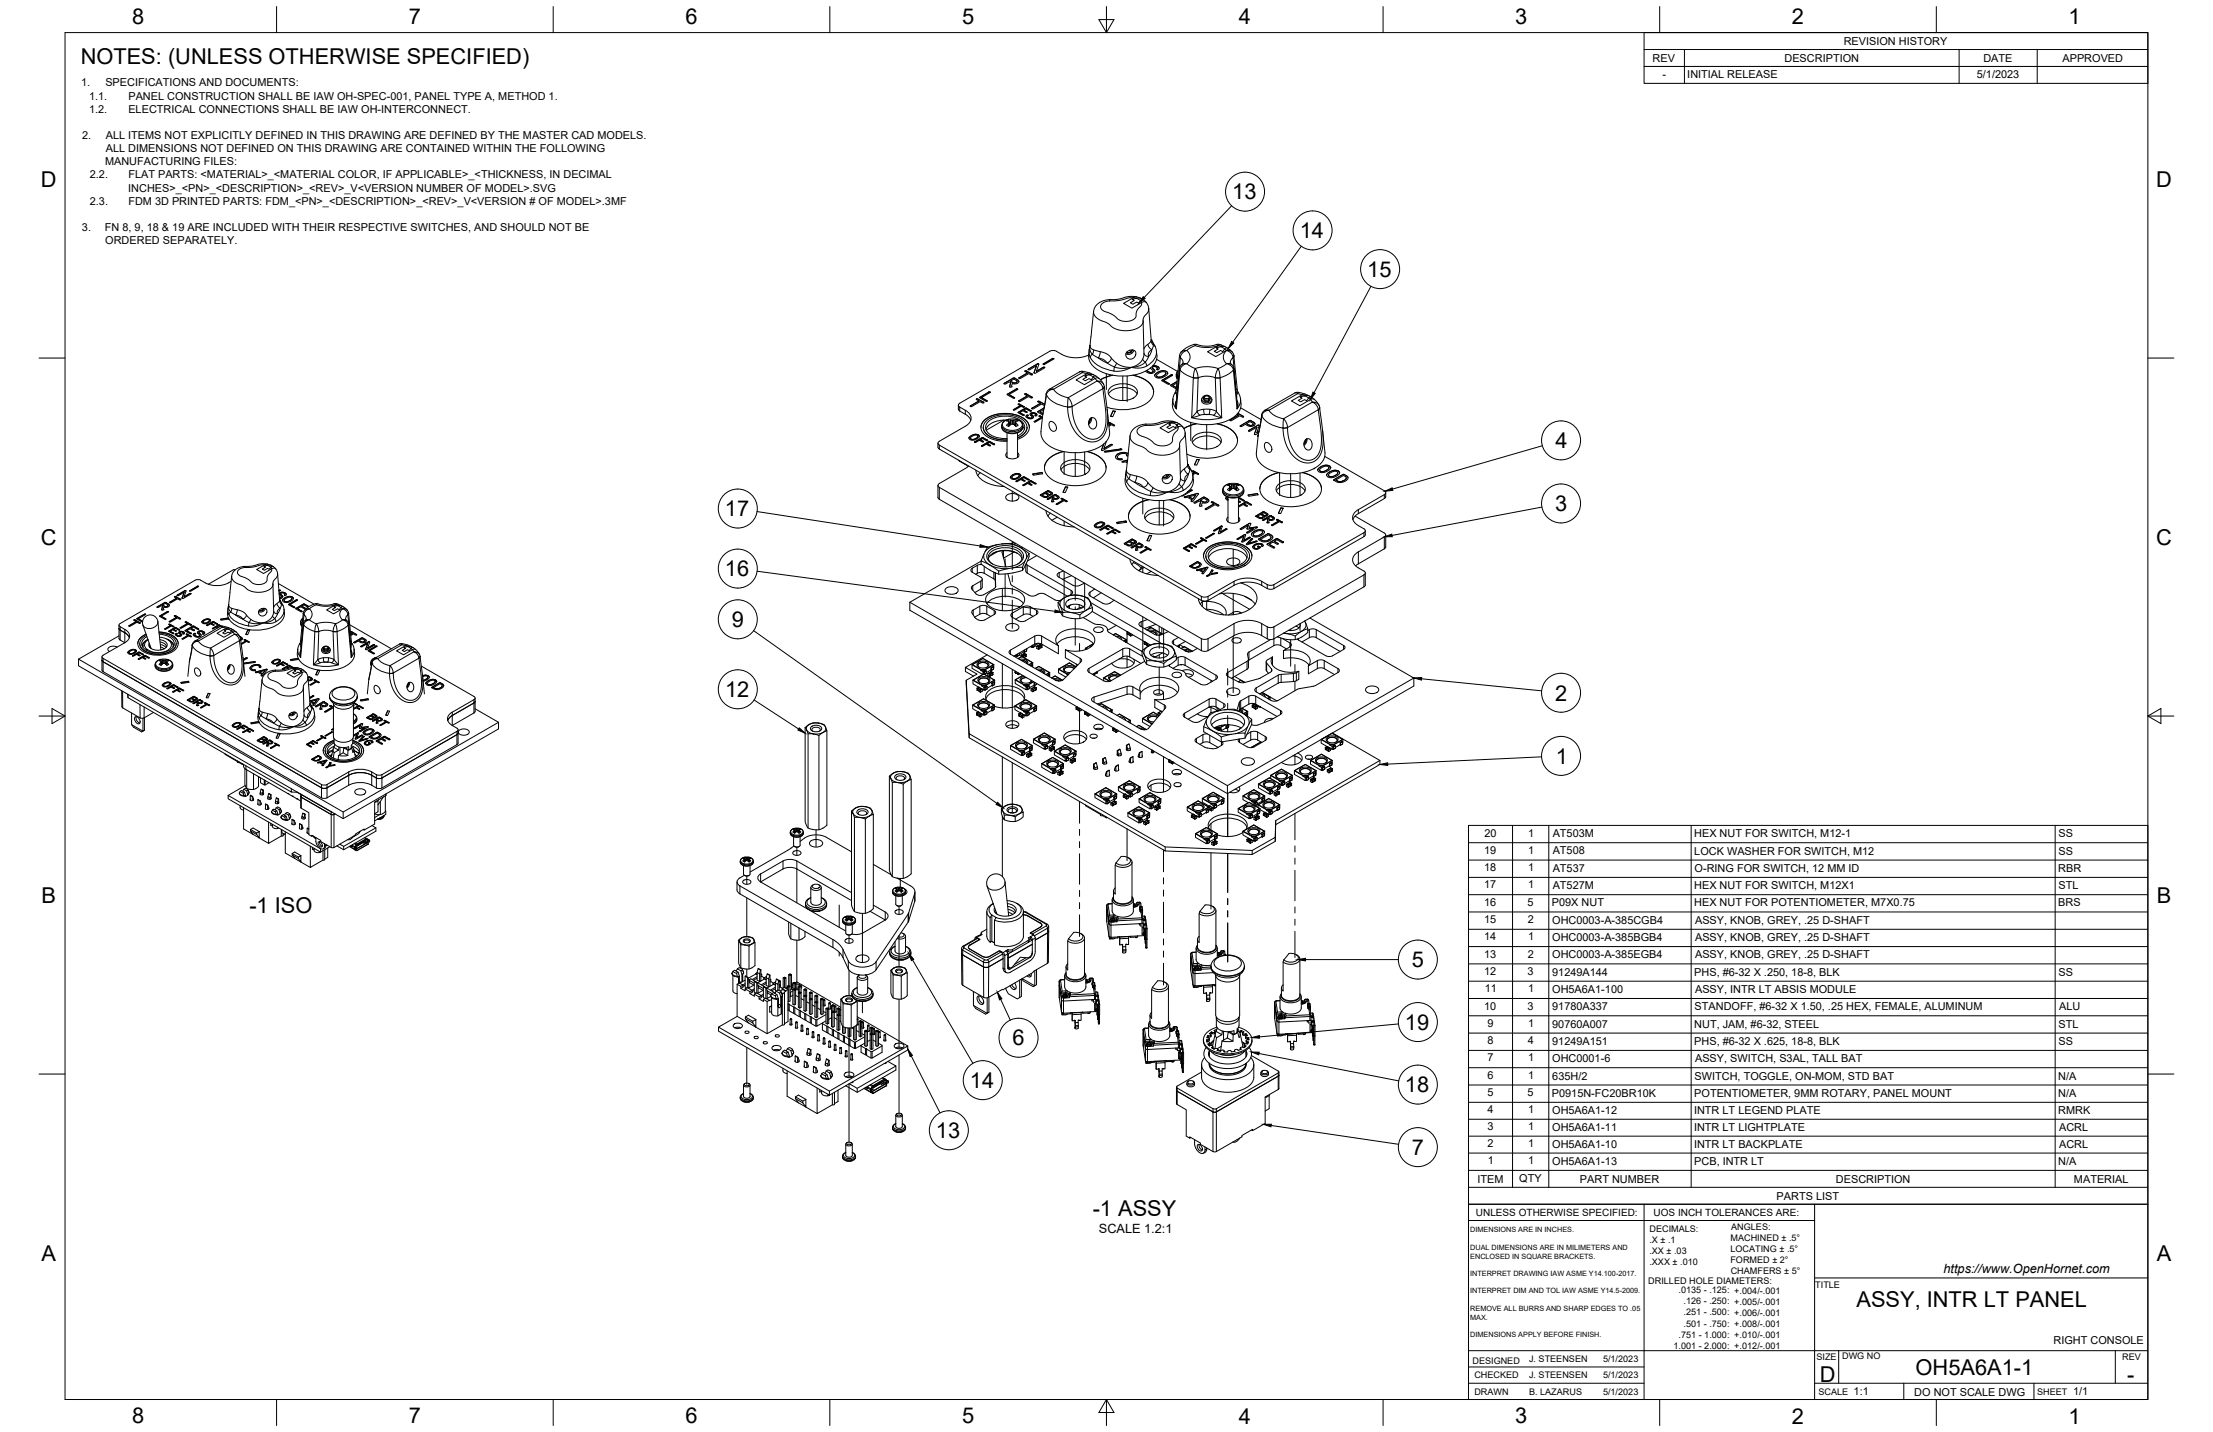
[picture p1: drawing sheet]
<svg xmlns="http://www.w3.org/2000/svg" width="864mm" height="559mm" viewBox="0 0 864 559" stroke-linecap="round" stroke-linejoin="round" font-family="sans-serif">
<defs><g id="words">
<g font-size="8.5">
<text x="51.6" y="9.4">8</text>
<text x="159.5" y="9.4">7</text>
<text x="267.5" y="9.4">6</text>
<text x="375.4" y="9.3">5</text>
<text x="483.4" y="9.4">4</text>
<text x="591.3" y="9.4">3</text>
<text x="699.3" y="9.4">2</text>
<text x="807.2" y="9.4">1</text>
<text x="31.5" y="25">NOTES: (UNLESS OTHERWISE SPECIFIED)</text>
<text x="16" y="72.9">D</text>
<text x="480.9" y="77.8">13</text>
<text x="841.4" y="72.9">D</text>
<text x="507.2" y="93">14</text>
<text x="533.5" y="108">15</text>
<text x="607" y="174.9">4</text>
<text x="282.9" y="201.5">17</text>
<text x="606.8" y="199.5">3</text>
<text x="16" y="212.6">C</text>
<text x="841.4" y="212.6">C</text>
<text x="282.9" y="224.9">16</text>
<text x="285.5" y="244.7">9</text>
<text x="282.9" y="272.1">12</text>
<text x="606.9" y="273.4">2</text>
<text x="607.1" y="298">1</text>
<text x="16.2" y="352.3">B</text>
<text x="841.7" y="352.3">B</text>
<text x="97.3" y="356.2">-1 ISO</text>
<text x="550.9" y="377.4">5</text>
<text x="548.3" y="401.8">19</text>
<text x="395.1" y="408">6</text>
<text x="378.5" y="424.6">14</text>
<text x="548.3" y="426.3">18</text>
<text x="365.3" y="444.1">13</text>
<text x="550.9" y="450.7">7</text>
<text x="426.4" y="474.6">-1 ASSY</text>
<text x="16.2" y="492">A</text>
<text x="841.7" y="492">A</text>
<text x="724.5" y="510">ASSY, INTR LT PANEL</text>
<text x="710.1" y="539.1">D</text>
<text x="747.6" y="536.7">OH5A6A1-1</text>
<text x="830.1" y="539.1">-</text>
<text x="51.6" y="555.5">8</text>
<text x="159.5" y="555.5">7</text>
<text x="267.5" y="555.5">6</text>
<text x="375.4" y="555.4">5</text>
<text x="483.4" y="555.5">4</text>
<text x="591.3" y="555.5">3</text>
<text x="699.3" y="555.5">2</text>
<text x="807.2" y="555.5">1</text>
</g>
<g font-size="5">
<text x="428.8" y="481.2">SCALE 1.2:1</text>
<text x="758.4" y="496.8">https://www.OpenHornet.com</text>
</g>
<g font-size="4.3">
<text x="719.5" y="17.6">REVISION HISTORY</text>
<text x="644.9" y="24.2">REV</text>
<text x="696.4" y="24.2">DESCRIPTION</text>
<text x="774" y="24.2">DATE</text>
<text x="804.9" y="24.2">APPROVED</text>
<text x="31.7" y="33.7">1.</text>
<text x="41.1" y="33.7">SPECIFICATIONS AND DOCUMENTS:</text>
<text x="648.7" y="30.2">-</text>
<text x="658.5" y="30.6">INITIAL RELEASE</text>
<text x="771.5" y="30.3">5/1/2023</text>
<text x="34.7" y="38.9">1.1.</text>
<text x="50.1" y="38.9">PANEL CONSTRUCTION SHALL BE IAW OH-SPEC-001, PANEL TYPE A, METHOD 1.</text>
<text x="34.7" y="44">1.2.</text>
<text x="50.1" y="44">ELECTRICAL CONNECTIONS SHALL BE IAW OH-INTERCONNECT.</text>
<text x="32" y="54.2">2.</text>
<text x="41.3" y="54.2">ALL ITEMS NOT EXPLICITLY DEFINED IN THIS DRAWING ARE DEFINED BY THE MASTER CAD MODELS.</text>
<text x="41.3" y="59.3">ALL DIMENSIONS NOT DEFINED ON THIS DRAWING ARE CONTAINED WITHIN THE FOLLOWING</text>
<text x="41" y="64.5">MANUFACTURING FILES:</text>
<text x="35.1" y="69.6">2.2.</text>
<text x="50.1" y="69.6">FLAT PARTS: &lt;MATERIAL&gt;_&lt;MATERIAL COLOR, IF APPLICABLE&gt;_&lt;THICKNESS, IN DECIMAL</text>
<text x="50" y="74.7">INCHES&gt;_&lt;PN&gt;_&lt;DESCRIPTION&gt;_&lt;REV&gt;_V&lt;VERSION NUMBER OF MODEL&gt;.SVG</text>
<text x="35.1" y="79.9">2.3.</text>
<text x="50.1" y="79.9">FDM 3D PRINTED PARTS: FDM_&lt;PN&gt;_&lt;DESCRIPTION&gt;_&lt;REV&gt;_V&lt;VERSION # OF MODEL&gt;.3MF</text>
<text x="32" y="90.1">3.</text>
<text x="41" y="90.1">FN 8, 9, 18 &amp; 19 ARE INCLUDED WITH THEIR RESPECTIVE SWITCHES, AND SHOULD NOT BE</text>
<text x="41.1" y="95.2">ORDERED SEPARATELY.</text>
<text x="579.3" y="326.4">20</text>
<text x="596.3" y="326.4">1</text>
<text x="605.9" y="326.7">AT503M</text>
<text x="661.1" y="326.7">HEX NUT FOR SWITCH, M12-1</text>
<text x="803.3" y="326.7">SS</text>
<text x="579.1" y="333.2">19</text>
<text x="596.3" y="333.2">1</text>
<text x="605.9" y="333.4">AT508</text>
<text x="661.2" y="333.5">LOCK WASHER FOR SWITCH, M12</text>
<text x="803.3" y="333.5">SS</text>
<text x="579.1" y="339.9">18</text>
<text x="596.3" y="339.9">1</text>
<text x="605.9" y="340.2">AT537</text>
<text x="661.3" y="340.2">O-RING FOR SWITCH, 12 MM ID</text>
<text x="803.2" y="340.2">RBR</text>
<text x="579.2" y="346.7">17</text>
<text x="596.3" y="346.7">1</text>
<text x="605.9" y="346.9">AT527M</text>
<text x="661.1" y="347">HEX NUT FOR SWITCH, M12X1</text>
<text x="803.3" y="347">STL</text>
<text x="579.2" y="353.4">16</text>
<text x="596.1" y="353.4">5</text>
<text x="605.6" y="353.7">P09X NUT</text>
<text x="661.1" y="353.7">HEX NUT FOR POTENTIOMETER, M7X0.75</text>
<text x="803.2" y="353.7">BRS</text>
<text x="579.1" y="360.2">15</text>
<text x="596.2" y="360.2">2</text>
<text x="605.7" y="360.5">OHC0003-A-385CGB4</text>
<text x="661.5" y="360.5">ASSY, KNOB, GREY, .25 D-SHAFT</text>
<text x="579.2" y="366.9">14</text>
<text x="596.3" y="366.9">1</text>
<text x="605.7" y="367.2">OHC0003-A-385BGB4</text>
<text x="661.5" y="367.2">ASSY, KNOB, GREY, .25 D-SHAFT</text>
<text x="579.2" y="373.7">13</text>
<text x="596.2" y="373.7">2</text>
<text x="605.7" y="374">OHC0003-A-385EGB4</text>
<text x="661.5" y="374">ASSY, KNOB, GREY, .25 D-SHAFT</text>
<text x="579.2" y="380.4">12</text>
<text x="596.1" y="380.4">3</text>
<text x="605.7" y="380.7">91249A144</text>
<text x="661.2" y="380.7">PHS, #6-32 X .250, 18-8, BLK</text>
<text x="803.3" y="380.7">SS</text>
<text x="579.4" y="387.2">11</text>
<text x="596.3" y="387.2">1</text>
<text x="605.7" y="387.5">OH5A6A1-100</text>
<text x="661.5" y="387.5">ASSY, INTR LT ABSIS MODULE</text>
<text x="579.2" y="394">10</text>
<text x="596.1" y="394">3</text>
<text x="605.7" y="394.2">91780A337</text>
<text x="661.3" y="394.3">STANDOFF, #6-32 X 1.50, .25 HEX, FEMALE, ALUMINUM</text>
<text x="803.5" y="394.2">ALU</text>
<text x="580.5" y="400.7">9</text>
<text x="596.3" y="400.7">1</text>
<text x="605.7" y="401">90760A007</text>
<text x="661.2" y="401">NUT, JAM, #6-32, STEEL</text>
<text x="803.3" y="401">STL</text>
<text x="580.5" y="407.5">8</text>
<text x="596.2" y="407.5">4</text>
<text x="605.7" y="407.7">91249A151</text>
<text x="661.2" y="407.8">PHS, #6-32 X .625, 18-8, BLK</text>
<text x="803.3" y="407.8">SS</text>
<text x="580.5" y="414.2">7</text>
<text x="596.3" y="414.2">1</text>
<text x="605.7" y="414.5">OHC0001-6</text>
<text x="661.5" y="414.5">ASSY, SWITCH, S3AL, TALL BAT</text>
<text x="580.5" y="421">6</text>
<text x="596.3" y="421">1</text>
<text x="605.8" y="421.3">635H/2</text>
<text x="661.3" y="421.3">SWITCH, TOGGLE, ON-MOM, STD BAT</text>
<text x="803.2" y="421.3">N/A</text>
<text x="580.5" y="427.7">5</text>
<text x="596.1" y="427.7">5</text>
<text x="605.6" y="428">P0915N-FC20BR10K</text>
<text x="661.2" y="428">POTENTIOMETER, 9MM ROTARY, PANEL MOUNT</text>
<text x="803.2" y="428">N/A</text>
<text x="580.5" y="434.5">4</text>
<text x="596.3" y="434.5">1</text>
<text x="605.7" y="434.8">OH5A6A1-12</text>
<text x="661.1" y="434.8">INTR LT LEGEND PLATE</text>
<text x="803.2" y="434.7">RMRK</text>
<text x="580.5" y="441.1">3</text>
<text x="596.3" y="441.1">1</text>
<text x="605.7" y="441.4">OH5A6A1-11</text>
<text x="661.1" y="441.4">INTR LT LIGHTPLATE</text>
<text x="803.5" y="441.4">ACRL</text>
<text x="580.5" y="447.7">2</text>
<text x="596.3" y="447.7">1</text>
<text x="605.7" y="448">OH5A6A1-10</text>
<text x="661.1" y="448">INTR LT BACKPLATE</text>
<text x="803.5" y="448">ACRL</text>
<text x="580.6" y="454.3">1</text>
<text x="596.3" y="454.3">1</text>
<text x="605.7" y="454.6">OH5A6A1-13</text>
<text x="661.2" y="454.6">PCB, INTR LT</text>
<text x="803.2" y="454.6">N/A</text>
<text x="576.5" y="461.5">ITEM</text>
<text x="592.9" y="461.4">QTY</text>
<text x="616.5" y="461.5">PART NUMBER</text>
<text x="716.4" y="461.5">DESCRIPTION</text>
<text x="809.3" y="461.5">MATERIAL</text>
<text x="693.3" y="468.1">PARTS LIST</text>
<text x="801.4" y="524.4">RIGHT CONSOLE</text>
<text x="723.4" y="544.5">1:1</text>
<text x="747" y="544.7">DO NOT SCALE DWG</text>
<text x="809" y="544.5">1/1</text>
</g>
<g font-size="3.9">
<text x="576" y="474.6">UNLESS OTHERWISE SPECIFIED:</text>
<text x="645.3" y="474.7">UOS INCH TOLERANCES ARE:</text>
</g>
<g font-size="3.5">
<text x="643.7" y="485">.X ± .1</text>
<text x="643.7" y="480.8">DECIMALS:</text>
<text x="675.3" y="484.3">MACHINED ± .5°</text>
<text x="675.6" y="480">ANGLES:</text>
<text x="643.7" y="489.3">.XX ± .03</text>
<text x="675.3" y="488.6">LOCATING ± .5°</text>
<text x="643.7" y="493.5">.XXX ± .010</text>
<text x="675.3" y="492.8">FORMED ± 2°</text>
<text x="675.4" y="497.1">CHAMFERS ± 5°</text>
<text x="643.2" y="501.1">DRILLED HOLE DIAMETERS:</text>
<text x="708.4" y="502.7">TITLE</text>
<text x="655" y="504.4">.0135 - .125: +.004/-.001</text>
<text x="657" y="508.8">.126 - .250: +.005/-.001</text>
<text x="657" y="513.2">.251 - .500: +.006/-.001</text>
<text x="657" y="517.7">.501 - .750: +.008/-.001</text>
<text x="653.1" y="526.5">1.001 - 2.000: +.012/-.001</text>
<text x="655" y="522.1">.751 - 1.000: +.010/-.001</text>
<text x="574.6" y="532.3">DESIGNED</text>
<text x="596.7" y="531.6">J. STEENSEN</text>
<text x="625.6" y="531.6">5/1/2023</text>
<text x="708.9" y="530.9">SIZE</text>
<text x="718.9" y="530.5">DWG NO</text>
<text x="828.2" y="530.9">REV</text>
<text x="575.4" y="537.9">CHECKED</text>
<text x="596.7" y="537.9">J. STEENSEN</text>
<text x="625.6" y="537.9">5/1/2023</text>
<text x="575.4" y="544.3">DRAWN</text>
<text x="596.7" y="544.3">B. LAZARUS</text>
<text x="625.6" y="544.3">5/1/2023</text>
<text x="709.6" y="544.2">SCALE</text>
<text x="795" y="544.2">SHEET</text>
</g>
<g font-size="2.8">
<text x="573.7" y="480.9">DIMENSIONS ARE IN INCHES.</text>
<text x="573.7" y="487.7">DUAL DIMENSIONS ARE IN MILIMETERS AND</text>
<text x="573.7" y="491.1">ENCLOSED IN SQUARE BRACKETS.</text>
<text x="573.7" y="497.9">INTERPRET DRAWING IAW ASME Y14.100-2017.</text>
<text x="573.7" y="504.7">INTERPRET DIM AND TOL IAW ASME Y14.5-2009.</text>
<text x="573.7" y="511.6">REMOVE ALL BURRS AND SHARP EDGES TO .05</text>
<text x="573.7" y="514.9">MAX.</text>
<text x="573.7" y="521.8">DIMENSIONS APPLY BEFORE FINISH.</text>
</g>
</g></defs>
<!-- layer: Visible -->
<g fill="none" stroke="#000" stroke-width=".39">
<path d="M410.9 139.8l.3 .2M410.9 139.9l-3.8 2.2M411.2 140h.1M411.2 139.9v.1M424.9 138.5a12.7 12.7 0 0 1-13-1.6l-1.4-.1-.8 .3-35.2 20.3a.79 .79 0 0 0-.5 .7 .79 .79 0 0 0 .5 .7l2.2 1.3M439.7 137.5l1.2-.8h1.6l.7 .7v1.2l-1.1 1.3-1.4 .2-.7-.3-.6-.8-.1-.8zM439.7 137.4l.2 .4M439.8 137.4l.1 .4M440.8 136.7l.5 .8M440.9 136.7h.1M441.3 137.5l-1.4 .3M441.3 137.5l-1 .3-.7-.2"/>
<path d="M441.8 136.5l-.5 1M441.9 136.6l-.6 .9M442.5 136.7a2.3 2.3 0 0 1-3.1 1.4M446.1 124.9l.3 13.1M449.2 132.7l-.9-12.4-.5-1.6-1.1-1.4-1.8-1-2.2-.6h-2.3l-4.2 1.1-5.5 .5-1.7 .8-1.4 1.3-.8 1.9-1.7 14.9a6.7 6.7 0 0 0 3.8 8.4 20.2 20.2 0 0 0 20.4-1.2l.7-.8a5.3 5.3 0 0 0 1.5-4M449.2 132.6l1.8 3.2 .4 2.8M449.2 132.7h.1M460.9 137.4l2.3-1.8 3.2-1.3 4.2 .8 5.1-.7 2.5 .9 1.7 1.2 1 1 .6 1 1.4 13.9 1.2 3.1a6.5 6.5 0 0 1-3.9 8.1 20.3 20.3 0 0 1-20.4-1.3 6.3 6.3 0 0 1-2-6.9l1.2-3 1.3-13.7zM374 159.6l.3 .6 2.4 1.5M374 158.1v1.6M381 155.8l.6-.1 2.4 1.5-.5 .1-1-.6-3.3 2-.5-.1v-.2l3.3-1.9zM381 155.8l.6-.1 2.2 1.3"/>
<path d="M382 156.5l-3.4 2M382 156.5h.1M382.3 155.1l3.6-2.1h.6l-3.5 2.2 2.2 1.2-.1 .2zM383 155.2l2.2 1.2M383.8 156.9l.2 .3M385.9 153h.5M385.9 153.1l-3.6 2.1M386.4 153v.1M391.9 149.6l3.7-2.2 1.5 .8 .5 .6-.3 .6-.8 .4-1.5-.2-.6 1.5-.4-.2 .4-1.6-.6-.3-1.6 .9zM391.9 149.6v.1M392 149.5v.1M393 153.9l3.7-2.2 .5 .1-3.4 2.1 2.1 1.2-.1 .3z"/>
<path d="M393.2 153.9l-.2 .1M393.8 153.9l2.1 1.4M394 150.8v.1M394.3 148.7l1.4-.8 1.2 .9-.3 .5M394.4 149.3l-.4 1.6M394.7 150.9h.1M395.3 147.6h.1M395.5 159.9v.1M396.6 151.8h.5M396.6 151.8l-3.4 2M396.6 149.2l-1 .3M396.9 148.9l-.3 .4-.8 .2-1.5-.8 1.3 .7"/>
<path d="M397 148.2h.1M397.1 151.7l.1 .2M397.3 157.8l.5-.2 1.9 1.3-.3 .1-.9-.5-2.6 1.6-.4-.1 2.6-1.7zM397.4 157.7l2.2 1.1M397.4 157.7l-.1 .1M397.6 156.5h-.1M397.6 148.9l-.4-.6-1.6-.8-3.8 2.2M397.6 147.5v.1M397.7 156.4h-.1M397.8 147.4h-.2M398.1 158.4l-2.6 1.5M398.1 158.3v.1"/>
<path d="M399.6 158.7l.1 .2M399.9 153.7h.6l2.4 1.5-.5 .1-1-.6-3.3 2-.5-.1v-.2l3.3-1.9zM399.9 144.8l.6-.1 2.4 1.5-.5 .1-1-.5-3.3 1.9h-.5l3.3-2.2zM400 153.7l2.7 1.3M400 153.8h-.1M400 144.7l2.8 1.4M400 144.8l-.1 .1M400.9 154.5l-3.2 1.8M400.9 145.5l-3.1 1.9M401.2 144.1l3.8-2.2 .4 .3-.9 2.6 2.7-1.5 .5 .1-3.8 2.3-.4-.3 1-2.7-2.7 1.6zM401.2 144.2h.1M402.7 159.4h-.1"/>
<path d="M402.7 154.9l.1 .3M402.8 146l.1 .2M402.8 159.3h-.1M403.5 145.5h.1M404.5 142.7l-1 2.7M404.9 141.9l.4 .1M404.9 142l-3.7 2.1M405.1 156.6l2.6 1.2M405.1 156.7l-.1 .1M405.3 142l.1 .2M406 157.4l-3.2 1.8M407 143.3l.7 .2"/>
<path d="M407 143.4l-2.5 1.4M407.1 142l3.6-2.1 .6 .1-3.8 2.3zM407.3 159.9l-1.5 .8 1.2 .7-1.2-.7M407.4 159.3l-2.3 1.2M407.4 159.2l-2.5 1.5 2 1.2M407.7 157.8l-2.5-1.3-.2 .3 1 .6-3.4 2 .6 .2 3.3-1.9 1.1 .5M408.9 152.3l12.7-7.3 .8-.1 2.3 .5 3.1 1.4 2 1.8 1 1.8 2.2 18.1a7 7 0 0 1-5.2 6.6 20.4 20.4 0 0 1-19.3-1.9l-.8-.7a5.3 5.3 0 0 1-1.5-4l.8-7.4 1.3-7.6zM430.9 150.8h.1M432.6 153.8a7.1 7.1 0 0 1 8.3-2.2l2.1 1.1 .7 1.1M433.4 151.2a8.2 8.2 0 0 1 10 .5 2.63 2.63 0 0 1-2 4 8.2 8.2 0 0 1-8.4-1.3 2.18 2.18 0 0 1 .4-3.2zM434.1 146.4l-2.9 .8-1.8 1 4.9-1.8M442.1 146.4a9.4 9.4 0 0 1 8 5.8l.1 .8"/>
<path d="M442.2 146.4a9.2 9.2 0 0 1 7.9 5.8 5.9 5.9 0 0 1-4.3 6.1 19.5 19.5 0 0 1-13.8 .6M447.7 144.6l.1 .3M447.7 144.6h.1M447.8 144.8l.6 .4M448.4 145.1l.2 .3M449 143.6l1 1.1-.2 .5-1.1 .1-.9-.5-.1-.3M449.7 143.5l1 1.3M449.7 145.2l-1.1 .1M449.8 142.8l1.7 .2M449.9 142.7h.9l1.1 .4 .5 .5-.2 .5-.7 .2 .1-.7-1.2-.6-.7 .4 1 1.3-.5 .8-1.5 .2-1.6-.9M450 144.8l-.3 .4M450.6 146.4v.1"/>
<path d="M450.9 146l1.1-.9 1.6-.5 1.6 .3 .5 .6-.8 1.2-2.2 .9-1.7-.4-.4-.6zM451.3 146.6l.4 .5 1.3 .1 1.6-.9 .4-.7-.9 1.1-1.7 .5M451.3 140.2l8.2 4.7M451.5 144.1l-.1 .1M451.5 142.9l.4 .3M451.7 143.7l-.2 .3M451.8 145.3h.1M451.9 143.1v.1M451.9 143.2l.5 .6M453.4 148.5l3.6-2.2 .6 .1-3.5 2.1 2.2 1.2-.1 .3zM453.6 148.4l-.2 .1M453.8 144.6v.1"/>
<path d="M454.1 148.5l2.2 1.3M455 145.6l-.4-.5-.8-.1-1.7 .6-.8 1.1 .3 .4 .8 .1M455.2 145l-1.2-.3-1.4 .2-1.3 .7-.7 1M455.2 145l.5 .5M455.2 144.9v.1M457 146.3l.5 .1M457 146.4l-3.4 1.9M457.5 146.3l.1 .2M457.6 150.4l1.5 .9M459.2 149.6l-1.6 .8 1.5 .8M459.3 148.8l-2.5 1.6 2.2 1.4M459.3 148.9l-2.5 1.6"/>
<path d="M459.7 144.7l-.7 1.2 .1 1.2 .3 .7M461.7 141.6l-1.4 2.1-1.3 14.2M468.9 155.7a2.08 2.08 0 0 0 2 1.5 2.08 2.08 0 0 0 2-1.5M469.5 154.8l1.2-.6 1.3 .3 .9 1.3-.2 1.2-1.5 .7-1.8-.4-.5-.6v-.7zM469.5 155.5l.7 1M469.8 155.1l.4 .5v.9M469.8 155a1.32 1.32 0 0 0 2.2 0l-.4 .6M470.2 154.6h1.4M470.2 154.6l-.7 .9M470.2 156.5h1.4M470.2 155.6h1.4v.9M470.2 154.5h1.4"/>
<path d="M470.2 154.5l-.7 1M471.6 154.5l.7 1M471.6 154.6l.7 .9M472.3 155.5l-.7 1M480.1 141.6l1.1 1.4 .3 .8M481.5 143.8l1.3 14.1M484.2 159.2l7.9 4.5M515 159l2.1 17.7a7 7 0 0 1-5.3 6.6 20.4 20.4 0 0 1-19.3-1.8l-.7-.8a5.3 5.3 0 0 1-1.5-4M515 159l-.9-1.9-2-1.9-3-1.5-3-.6-12.8 7.2-.7 .8-.2 .8M515 159h.1M366 173l.1 1.7 .5 .5 102.2 59.1M374.1 179.6l2.6 1.7"/>
<path d="M376.7 166.3l-10.1 5.9-.5 .6 .1 .6 102.6 59.3M376.7 160.1a3.3 3.3 0 0 1 2.3 3.1 3.3 3.3 0 0 1-2.3 3.1M376.7 161.7l1.4 1 .7 1.3M378.1 170.9h.1M378.3 170.5l1.1-.7 1.2-.4 1.1 .2 .5 .6-.7 1-1.7 .6-1.4-.3-.3-.5zM378.7 171h.1M379.1 169.9v.1M380.3 172.5l3.1-1.8 2.1 1.2-.5 .1-1.6-.9-.8 .5 1.2 .7-.1 .2-1.5-.7-1.4 .8zM380.7 169.4v.1M380.9 171l-1.3 .5-.7-.1M381.6 170.3l-.3 .5-1.2 .7h-.9l-.5-.5M381.6 170.3l-.7 .8"/>
<path d="M381.6 170.2l-.6-.4-1 .1-1.2 .8 .1 .6M381.8 169.8l-.8-.3-1.3 .2-1.1 .6-.5 .7M381.8 169.8l.4 .4M381.8 169.7v.1M382.6 171.6l1.2 .8M382.8 166.8a6.3 6.3 0 0 1 5.5-4.9 13.3 13.3 0 0 1 12.5 2.6l.9 2.3M383 174.1h.1M383.1 173.9l2.9-1.6 2.2 1.1-.5 .2-1.6-1-.8 .5 1.2 .7-.1 .2-1.5-.7-1.4 .9zM383.1 170.8l.6 .1M383.1 170.9l-2.8 1.7M383.7 166.8a6 6 0 0 0 5.8 4.7l3.5 .2a9.2 9.2 0 0 1-9.1-3.9 4.2 4.2 0 0 1 3.2-5 12.5 12.5 0 0 1 12.7 1.7 3.6 3.6 0 0 1-1.7 5.9l-1 .4a4.7 4.7 0 0 0 3.7-4M383.7 170.8l1.6 1"/>
<path d="M385.3 173.1l1.2 .8M385.3 171.7l.2 .2M385.8 172.3l.6 .1M385.8 172.4l-2.8 1.6M386.4 172.3l1.6 1.1M388 173.3l.2 .2M391.7 163.9l-6.8 4M392.7 163.9a7.9 7.9 0 0 0-8 3.6M392.8 164.3l.8 .1M393 168.9v9.6M393 176.7a1.23 1.23 0 0 0-.5 1.4 1.23 1.23 0 0 0 1.3 .8 3 3 0 0 0 3.8-1.2l-.5-1M393 178.2l-.2 .2"/>
<path d="M393.6 163.8l.1 .8M393.6 163.8l.8 .2M393.6 164.4v.1M393.6 163.8l-.8 .5M393.6 164.5l.2 .3M393.8 164.7l-1 1.2 .8 .5M393.8 164.7l.2 1.3M393.9 165.6l.1 .2M394 165.8l.1 .1M394 165.8h.1M394.4 165.6l-.8 .8M394.4 164h.1"/>
<path d="M394.5 165.6h-.1M394.5 165.6h1.1M394.5 164h1.1M395.6 165.6l.9 .8M395.7 164h-.1M396.1 165.8h.1M396.1 165.8l-.2 .1M396.1 165.6v.2M396.2 164.7l-.1 1.3M396.3 164.7l1 1.2-.8 .5M396.4 163.6a5.3 5.3 0 0 0-5 1.2l-.4 .8-.1 1.3 .7 1.2 2.3 1h2.6l1.4-.6 .8-.7 .4-.8v-1.2l-.8-1.3-1.9-.9M396.5 164.5l-.3 .3"/>
<path d="M396.5 163.8l-.2 .8M396.5 163.8l.8 .5-.8 .1M396.5 164.4v.1M396.5 163.8l-.8 .2M397.1 168.9v9.6M397.1 178.2l.2 .2M397.1 171.4a5.2 5.2 0 0 0 4.5-5.3 7.8 7.8 0 0 0-7.3-4.7 11.9 11.9 0 0 0-11 3.6 3.9 3.9 0 0 0 1.9 5.4l1.8 .9 2.3 .6 3.7 .3M397.1 170.2a3.3 3.3 0 0 0 1.7-5.7 10.8 10.8 0 0 0-13.6 .6 3.3 3.3 0 0 0 1.8 4.9l2.8 .9 3.2 .2M397.3 161l3-1.8 2.1 1.1-.4 .2-1.6-.9-.8 .4 1.1 .9-1.5-.6-1.2 .7 1.6 .9-.1 .3zM397.4 160.9l-.1 .1M398 161l1.6 .9M399.2 166.5l.6 1"/>
<path d="M399.6 160l1.2 .9M400.5 162.2l.7-.2-.2 .6 1.2 .5 .6-.3-.8-1 .4-.7 1.2-.1 1.1 .8-.5 .5-.3-.7-1.2-.2-.2 .3 .8 1.1-1.1 .7-1.7-.6zM400.9 162.5l.8 .7 .9-.1M401.2 162l.1 .1M401.2 162.1l-.5-.1-.3 .6M402.3 161.2l-.3 .5M402.3 161.3h1.7M402.4 160.4l-2.1-1.1-2.9 1.5M402.5 161.8l.1 .1M402.5 161.7v.1M402.6 161.8l.5 .5M402.8 162.8l-.2 .2"/>
<path d="M402.8 162.7v.1M403.1 162.3l.2 .5M403.6 164.5h.1M403.6 164.5v.1M404 162.2h-.1M404 161.2l.3 .2M404.1 161.8l-.1 .3M404.3 161.4h.1M404.3 161.4l.4 .5M405.1 160.6l-.2 .2M405.5 162.3l1.3 .6M405.5 162.4h.1"/>
<path d="M406.3 162.9l-2.6 1.5M406.8 162.8l-1.3-.5 .8 .6-2.7 1.7 .5 .1 2.7-1.5M409.6 164.7l.5-.3 .6 .1 1.2 1.2 .4 1.5-.7 1-1-.1-.8-.8-.4-1.4zM414.8 176.2a8.6 8.6 0 0 0-7.2 6 6.8 6.8 0 0 0 5.5 6.2 17.8 17.8 0 0 0 16.8-2.2 4.8 4.8 0 0 0-.8-7.9l-2.1-1.2-2.6-.9M415 176.2a8.9 8.9 0 0 0-7.3 5.6l-.1 .8M424.2 176.2a8.9 8.9 0 0 1 7.4 5.6l.1 .8M424.8 164.7l.3 .1M425.1 164.8l-.3 .1M425.1 164.8l-.3 .3M425.4 163.4l.7-.4h.6l1.1 1.1 .1 1.9-.8 1.3h-1.1l-1-1.1-.2-1.4zM425.4 163.4l.2 .2zM425.5 163.3l.1 .3"/>
<path d="M425.6 163.6l-.5 1.2M426 163a3 3 0 0 1-1.2 2.6M429.9 175.6v.1M430.7 173.3l-.8 2.2M431 176.2l6.8-.9-.2 .3-6.2 .9zM431.1 176.1h.1M431.1 176.2l-.1 .1M431.7 172.3h.1M431.7 172.3l-.9 2.7 2.7-1.6 .5 .3-3.9 2.1-.2-.2 .8-2.2M432.6 165.1l.8 .4-.7 .4M432.7 164.9l2.3 1.1-.4 .2-.8-.5-1 .6M432.7 164.9v.1"/>
<path d="M432.7 164.9l2.1 1.1M433.4 173.5l.7 .1M433.4 173.6l-2.6 1.4M433.4 165.5l-.7 .5M434.3 160.3l.9 .2-.9 2.1-.9-.1zM434.3 160.3l.9 .2M434.3 160.4l-.9 2.1M434.8 165.9l.2 .2M435.4 178.2v.2M436.1 178.5l.4 .5 1.3 .2M436.1 178.4v.1M436.3 177.1l-.7 .6-.2 .8 .3 .5 .9 .4 1.3-.1-1.3-.3-.5-.5 .3-.8 .8-.5 2-.2 .4 .3 .1 .6 .5 .1"/>
<path d="M436.3 177.1l-.9 1.1M437.7 175.2l.1 .2M437.7 175.3l-6.5 .8M437.8 179.1l.1 .2M438.2 176.6l-1.9 .5M438.2 176.6l1.7 .3M438.2 176.6h.1M439.7 177.7h.1M439.7 177.8h.1M439.7 177.6v.1M439.9 176.8l.3 .3-1.4-.6-2.5 .6M439.9 180h-.1"/>
<path d="M440 179.5l-2.1 .6 .3 .3 .9-.2 .8 .5M440 179.6l-2 .5M460.3 173.5l.4 13.1M465.3 172.7a7.1 7.1 0 0 1 8.4-2.2l2 1.1 .8 1.1M466.2 170.1a8.2 8.2 0 0 1 9.9 .5 2.63 2.63 0 0 1-1.9 4 8.2 8.2 0 0 1-8.5-1.3 2.18 2.18 0 0 1 .5-3.2zM466.7 165.3l-2.2 .7-2.5 1.2M466.9 165.4l-3 .9-1.9 1M467.1 179.3l.9 .1-1 2.1-.9-.1zM467.1 179.3l.9 .2M467.1 179.3l-.9 2.1M474.9 165.4a9.3 9.3 0 0 1 8 5.7v.8M475.1 165.3a9.5 9.5 0 0 1 7.7 5.5 5.4 5.4 0 0 1-3.2 5.8 18.9 18.9 0 0 1-16.4 .6"/>
<path d="M480 164h.1M480.2 163.9h-.2M483 161.3l2.1 1.2M483.1 161.2l2.2 1.5-.5 .1-1-.6-3.3 2-.5-.1 3.3-2.1-.6-.4M483.3 162l-3.1 1.8M484 166.2l3.8-2.2 1.5 .8 .5 .5-.4 .7-1 .4-.9-.1-1.5-.7-1.6 .9zM485.1 162.4l.2 .2M486.5 165.3l1.3-.8 1.2 .8-.2 .6M487.2 168.1h.1M489.1 165.5l-.3 .4-.9 .2-1.4-.8 1.4 .7 .9-.2M489.5 169.4v.1M489.6 165.1l.2 .4"/>
<path d="M489.6 165.1l-1.9-1-3.7 2.2M490.5 166.8l-1 2.5M490.5 166.7v.1M490.7 166h.2M490.7 166.1l-3.5 2M490.8 170l-.1 .1M490.9 165.9l.4 .1M491 169.8l-.3 .3 .3 .2M491 169.9h-.2M491 169.9l-.7 6.8M491.3 168.4l-.8 .4M491.3 165.9l-.8 2.9 .8-.5"/>
<path d="M491.3 165.9h-.5l-3.6 2.2 .6 .2 2.7-1.6-1 2.8 .5 .1 1.2-.6M491.3 165.9l.1 .2M492 164.6l-.1 .5M492.3 161.9l-1.3 8M492.4 161.9h.1M493.6 173l.5-.3 .6 .1 1.3 1.3 .3 1.4-.6 .9h-1l-.9-1-.4-1.4zM508.9 172.9l.2 .1M509.1 173l-.3 .1M509.4 171.7l.2 .1M509.5 171.6l.1 .2M509.5 171.5l.6-.3h.7l.7 .6 .4 .8v1.9l-.9 1.1-1.3-.3-.7-1.1-.1-1.5zM509.6 171.5v.3"/>
<path d="M509.6 171.8l-.5 1.2M509.6 171.8l-.8 1.5M510.1 171.2a3 3 0 0 1-1.2 2.6M517 178.1l23.6 13.7 .1 .6-.5 .6-10.1 5.9a3.3 3.3 0 0 0-2.3 3.1 3.3 3.3 0 0 0 2.3 3.1l2.5 1.5 .2 .6-.5 .6M366 189.4v4.7M366 194.1l.6 .7 102.2 59.1M376.7 182.8l-10.1 5.9-.5 .6 .1 .6 102.6 59.3M376.7 181.3l1.1 .7M378 181.8l-1.3 1M380.8 183.5a7.1 7.1 0 0 0 5.6 5.4l2.6 .7 2.9 .2M382.5 184.4l-1 1.2M392.8 193.3a3.2 3.2 0 0 1 4.8 .8 3 3 0 0 1-5.1 0z"/>
<path d="M394.3 186.2v.1M394.5 185.8l2.1-1 1.3 .2 .5 .5-.9 1-1.7 .6-1.4-.5zM394.9 186.3l.3 .5h.9l1.2-.6 .5-.7-.7 .9M395.1 186.7l.7 .1M395.2 185.3h.1M396.5 187.8l3-1.8 2.1 1.2-.4 .1-1.6-.9-.8 .5 1.1 .7v.2l-1.5-.7-1.5 .9zM396.9 184.8h.1M397.1 186.3l-1.3 .6M397.8 185.5l-.6-.4-1.1 .2-1.2 .8 .2 .5M397.9 185.1l-.8-.3-1.1 .2-1.3 .7-.4 .6M397.9 185.1l.5 .5M397.9 185v.1"/>
<path d="M398.3 185.5v.1M398.8 186.9l1.2 .8M399.2 189.3l3.1-1.7 2 1.1-.4 .2-1.6-.9-.9 .4 1.2 .7v.2l-1.5-.6-1.5 .8zM399.2 189.4h.1M399.8 186.1l1.7 1M399.8 186.2l-.5-.1-2.8 1.8M401.4 188.4l1.3 .9M401.5 187.1l.1 .2M402 187.6l.5 .1 1.7 1M402 187.7l-2.8 1.6M402.9 184.9l3.7-.5 .3 .5-3.7 .6zM404.2 188.6l.1 .2"/>
<path d="M406 193.1l3-1.7 1.8 1.2-.4 .5-1 .2-.2 .5-.8 .3-1.2-.1zM406.1 193.1l-.1 .2M406.7 193.3l1.2 .6 .7-.1 .3-.5M406.7 193.2l1.1-.6 1 .6-.2 .6M406.7 193.3l1.1 .6 .8-.2M406.8 184.9l-.2-.5-3.6 .6M408.2 199.3a7.1 7.1 0 0 0 5.5 5.4l2.6 .7 2.9 .2M408.2 192.4l1.2 .6h.5l.3-.4M408.2 192.3l.9-.4 1.1 .6-.2 .4M408.2 192.4l1.2 .6 .6-.1M408.7 194.7l2.9-1.7 1.7 1-.6 .8-1.5-.1-.4 1.2-.4-.1 .3-1.3-.4-.3-1.3 .7zM408.7 194.7v.1"/>
<path d="M408.8 194.6v.1M409.4 193.3v.1M410.4 192.2l-1.5-.7-2.8 1.6M410.4 192.1l.4 .6M410.4 195.7h.1M410.7 194l1-.6 1 .6-.2 .5-.8 .1M410.7 194.5l-.3 1.3M411 195.7h.1M411.5 193.1h.1M412.2 196.7h.1M412.2 196.8h.1M412.7 194.2l-.8 .4-1.2-.6 1 .5"/>
<path d="M412.7 194.1v.1M412.9 193.5v.1M413.3 194.2l-1.6-1.2-3 1.8M414 183.4a7.1 7.1 0 0 1 8.4-2.2l2 1.2 .8 1M414.1 194.5h.4l1.9 1.2-.4 .1-.8-.5-2.6 1.6-.4-.1 2.6-1.7zM414.1 194.5l2.2 1.1M414.1 194.6h.1M414.8 195.1l-2.5 1.5M414.9 180.8a8.2 8.2 0 0 1 9.9 .5 2.63 2.63 0 0 1-1.9 4 8.2 8.2 0 0 1-8.5-1.3 2.18 2.18 0 0 1 .5-3.2zM415.8 189.9l.9 .2-1 2.1-.9-.1zM415.8 189.9l.8 .3M415.8 190l-.9 2.1"/>
<path d="M416.3 195.5l.1 .2M438 180.1l-.1 .1M439.9 180.1v.1M439.9 180.1l1.1-10.3 .5-1.3 1-1.2 1.4-1 1.9-.6 4.5-.3 3.3-.9 2.5-.3 1.8 .3 1.9 .7 1.4 1 1 1.4 .3 1.3 1 12.4M439.9 180.1l-.6 4.7a6.7 6.7 0 0 0 3.8 8.4 20.2 20.2 0 0 0 20.4-1.2l.7-.8a5.3 5.3 0 0 0 1.5-4M447.7 199.7a8.2 8.2 0 0 1 9.9 .5 2.63 2.63 0 0 1-2 4.1 8.2 8.2 0 0 1-8.4-1.4 2.18 2.18 0 0 1 .5-3.2zM448.2 195a9.8 9.8 0 0 0-7.7 5.3 5.4 5.4 0 0 0 3.2 6 17.8 17.8 0 0 0 19.1-1.3 4.7 4.7 0 0 0-.7-7.6l-3-1.7-2.5-.7M448.4 195a9.3 9.3 0 0 0-8 5.7v.8M453.9 186.1l.3 .2M453.9 186l1.3-.8h1.4l.8 .7v1.3l-1.1 1.3-1.4 .2-.7-.4-.6-.8v-.7zM453.9 186l.3 .3M454 185.9l.2 .4"/>
<path d="M455 185.3l.5 .8M455.1 185.3h.1M455.5 186.1l-1.3 .2M456.1 185.1l-.6 1M456.2 185.1l-.7 1M456.4 195a9.3 9.3 0 0 1 7.9 5.7l.1 .8M456.7 185.3a2.3 2.3 0 0 1-3.1 1.4M462.2 193.9l5.1-1.4 .4 .2-2.4 3.1-.5-.2 .4-.5-1.8-1.1-1 .2zM462.2 194h.1M463.5 181.2l1.8 3.2 .4 2.8M463.5 181.3h.1M463.5 191.9l1.2-.7 .5 .1-3.6 2.2h-.5"/>
<path d="M464 193.8l2.6-.6-1.1 1.5-1.5-.9 1.5 .9M464.7 191.2l.4 .1M464.7 191.3h.1M464.7 191.3l-1.3 .8M464.9 195.4l-.1 .2M465.1 191.2l.1 .2M465.2 195.1l-.3 .4M465.4 184.9l.7-.5-.8-.5 .4-.2 2 1.2-.4 .2-.8-.4-1 .6M465.4 183.8l2.2 1.1M465.4 183.9h-.1M466 196.1l3.7-2.1 1.5 .6 .5 .6-.1 .5-.6 .5h-1.9l-.3 1.3-.3 .1-.4-.1 .4-1.7-.5-.3-1.6 .9zM466 196.1v.1"/>
<path d="M466.1 184.4l-.7 .5M466.2 196v.1M466.6 193.2l-1.1 1.5M467.1 192.6l.5 .1M467.1 192.6l-4.9 1.3M467.6 192.6l.1 .2M467.6 184.8l.1 .2M468.1 197.3v.1M468.5 195.2l1.3-.8 1.2 .7-.2 .7M468.5 195.8l-.4 1.6M468.8 197.4h.1M469.5 194.1h.1"/>
<path d="M470.5 198.6l-.2 .1M470.8 195.7l-1 .3M471 195.4l-.3 .5-.8 .1-1.4-.8 1.3 .7M471 195.4h.1M471.2 194.6v.1M471.7 195.4l-.3-.6-1.8-.8-3.6 2.2M472.7 195.9l.5-.1 2.5 1.5-.5 .2-1-.6-3.3 2-.5-.1 3.3-2.2zM472.8 195.8l2.7 1.4M472.8 195.9l-.1 .1M473.7 196.7l-3.2 1.8M473.7 196.6v.1M475.5 197.1l.2 .2"/>
<path d="M477.6 189.9l.9-.6a5.6 5.6 0 0 1 6.2 .5l.7 1.4-.5 1.7-1.2 1-2.3 .5-2.4-.4-1.5-1.1-.3-.7-.1-1.2zM478.4 194.4v.1M478.8 193.8l-.4 .9 .8 .6M478.8 193.9l-.4 .6M478.9 194.5l.3 .4M479 189.4l.8 .2M479.2 194.9l-.3-.5 .3-.3v9.5M479.2 194.9h.1M479.8 189l.2 .8M479.8 189.6h.1M479.8 190.3l-.8 .8 .2 .1 .6 .3 .9-.7M479.8 188.9l-.8 .5"/>
<path d="M479.8 189l.9 .1M479.8 190.2v.1M479.8 189.6l.3 .3-.3 .4M480 189.9l.2 1.3M480.1 190.8l.1 .1M480.2 190.9l.2 .1M480.2 190.9h.1M480.7 189.1h.1M480.7 190.7h1.1M480.7 189.1l.5 .1M480.7 190.7v.1M481.2 189.2h.1"/>
<path d="M481.2 190.6h.1M481.8 189.1l-.5 .1M481.8 190.7l.1 .1M481.9 189.1h-.1M482.3 190.9h.1M482.3 190.9l-.2 .1M482.3 190.8v.1M482.5 189.8v.1M482.5 189.9l-.2 1.3M482.5 189.9l.2 .4M482.7 190.2v.1M482.7 189.6l-.2 .2"/>
<path d="M482.7 189l-.2 .8M482.7 188.9l.8 .5M482.7 189.6h.1M482.7 189l-.8 .1M482.7 190.3l.8 .8-.8 .4-.8-.7M483.3 197.5l3-1.7 2.1 1.1-.5 .2-1.6-.9-.8 .4 1.2 .8-.1 .2-1.5-.7-1.4 .8h-.4M483.3 194.8l.3-.2 2 .9M483.3 195.8l.8 .1-.8-.5 .8 .5M483.3 194v9.6M483.3 194.4h.1M483.5 189.4l-.8 .2M483.9 194.4h-.6l.6-.1 1.7 1.2"/>
<path d="M483.9 194.3l1.8 1.2M485.5 196.6l1.2 .9M487 193.1l3.7-.5 .2 .5-3.6 .6zM488.2 196.8l.2 .2M488.2 196.9l-1.6-1h-.5l-2.8 1.6M490.7 192.6l.2 .5M490.7 192.6l-3.7 .6M498.1 191.6a7.1 7.1 0 0 1 8.4-2.1l2 1.1 .8 1M498.9 184.4a8.6 8.6 0 0 0-7.2 6 6.8 6.8 0 0 0 5.5 6.2 17.8 17.8 0 0 0 16.7-2.2 4.8 4.8 0 0 0-.7-7.9l-2.1-1.2-2.7-.9M499 189a8.2 8.2 0 0 1 9.9 .5 2.63 2.63 0 0 1-2 4.1 8.2 8.2 0 0 1-8.4-1.4 2.18 2.18 0 0 1 .5-3.2zM499.1 184.4a8.9 8.9 0 0 0-7.4 5.7l-.1 .7M499.9 198.2l.8 .1-.9 2.1-.9-.1z"/>
<path d="M499.9 198.2l.8 .2M499.9 198.2l-1 2.1M508.3 184.4a8.9 8.9 0 0 1 7.3 5.7l.1 .7M513 182.7l-.3 .2M514.2 183.3h.1M514.5 182.8l1.2-.9 1.5-.4 1.3 .2 .8 .7-.2 .6-.7 .6-2.1 .8-1.1-.1-.7-.4-.3-.5zM514.9 183.4l.4 .6h1.3l1.6-.8 .4-.7-.9 1-1.6 .6M515.4 182.1v.1M517.5 181.5v.1M518 184.7l1.3-.8 1.5-.4 1.4 .2 .6 .7-.3 .7-.6 .5-2.2 .8-1.7-.5-.3-.6zM518.6 182.5l-.5-.5-.8-.1-1.6 .7-.7 .9 .2 .4 .9 .1M518.7 185.9l.8 .1"/>
<path d="M518.8 181.9l-1.1-.3-1.5 .2-1.4 .8-.6 .8M518.8 181.9l.5 .6M518.8 181.8v.1M518.9 184.1v.1M519.3 182.4v.1M520.4 187.3l3.8-2.2 1.5 .7 .4 .6-.7 1.1-2 .8-1.7-.2zM520.7 187.1v.1M521 183.5v.1M521.2 185.4l-1.7 .7M522.1 184.5l-.6 .8-1.4 .7h-1.2l-.5-.6M522.1 184.5l-.9 1M522.1 184.4l-.8-.5-1.5 .3-1.3 1 .2 .6"/>
<path d="M522.3 183.8l-2.1-.2-1.5 .7-1 1M522.3 183.8l.5 .6M522.3 183.8h.1M524.6 185.2h.1M525.2 187l.1-.8-1-.7-3 1.8M525.2 186.9l-1 .7-1.5 .4M525.4 186.5l-.4 .7-1.5 .7h-1.1l-1.1-.6 1.4 .6M526.1 186.5l-.4-.6-1.5-.8-3.8 2.2M540.8 192.3v1.5l-.3 .6-11 6.4-1.1 1.1-.4 .9M384 216.2a4.5 4.5 0 0 0 3.7 4.9l3.3 .8 2.7-.1M385.7 218a7 7 0 0 1 7.6-3.2 5.8 5.8 0 0 1 5.5 3.2M385.8 215.2a10.1 10.1 0 0 1 12.9 0 3 3 0 0 1-1.4 4.8 10.4 10.4 0 0 1-11.5-1.1 2.67 2.67 0 0 1 0-3.7z"/>
<path d="M387.4 216a11.3 11.3 0 0 1 9.7 0M389.2 212.5a7.7 7.7 0 0 0-4.8 2.8M389.3 215.2l-3.2 1.9M390.8 212.3a10.2 10.2 0 0 1 9.4 3.3l.4 1.1-.1 1.2M391.3 214.9l-.2 .7 1.5 5.6M395.6 211.6l-.8 .5M395.8 215.4l-4.2 2.4M396.3 212l-.7 .4M398.9 213.6l-.4 .2M400.1 218.8a7.7 7.7 0 0 1-4.8 2.8M401.6 216l-.1 1.5-2.1 4.4a2.3 2.3 0 0 1-2.4 1.3l-4 .7-3.3 .1-3-1.3-3.5-2.3-.3-.3v-1.2l-27.9 16.1M401.6 216l-3.4-2.4-3.5-1.6-3.9 .3-3.9 .8a2.76 2.76 0 0 0-2.5 2.2l-1.2 2.7a.72 .72 0 0 0-.3 .9 .72 .72 0 0 0 .9 .4l2.9 1.4 3 2.2"/>
<path d="M401.6 216l-2.6 5.3M404.6 216.8l-3.7 2.1M409.9 200.3l-1 1.1M412.6 201.8l-2.1 1.2M427.2 204.8l2.1-1.1 1.2 .1 .6 .7-.7 .9-1.6 .6-1.4-.2-.3-.5zM427.9 205.6l.6 .1M428 204.2v.1M429.3 206.7l2.9-1.7 2.2 1.1-.4 .2-1.7-1-.8 .5 1.2 .7-.1 .2-1.5-.7-1.4 .9zM429.3 206.8h.1M429.6 203.7v.1M429.8 205.3l-1.3 .5M430.5 204.5l-.3 .6-1.4 .6h-.9l-.3-.5"/>
<path d="M430.5 204.5l-.7 .8M430.5 204.4l-.6-.4-1.1 .2-1 .7-.2 .4 .3 .3M430.7 204l-1.8-.1-1.8 1.2M430.7 204l.4 .4M430.7 203.9v.1M431.5 205.8l1.3 .8M431.9 208.2l3.1-1.7 2.1 1.1-.5 .2-1.6-.9-.8 .4 1.2 .9-1.6-.6-1.4 .8zM431.9 208.3h.1M434.2 207.3l1.3 .9M434.3 206l.1 .2M434.3 206.1l-1.7-1.1h-.5l-2.8 1.7M434.7 206.6l.6 .1"/>
<path d="M434.7 206.7l-2.8 1.5M435.3 206.6l1.6 1M435.7 203.9l3.7-.6 .2 .5-3.7 .6zM436.9 207.5l.2 .2M438.7 212.1l3-1.7 1.6 .7 .2 .4-.3 .5-1 .2-.3 .6-.9 .3-1.1-.2zM438.9 212.1l-.2 .1M439.4 212.1l1.2-.6 .9 .5-.1 .7M439.6 203.8l-.2-.5-3.7 .6M441 218.2a7.1 7.1 0 0 0 5.5 5.4l2.6 .7 2.9 .3M441 211.3l.9-.5 1 .6-.1 .5M441.4 212.6l-.8 .2M441.4 213.6l3-1.7 1.7 1.1-.8 .7-1.3-.1-.5 1.2-.3-.1 .3-1.3-.5-.3-1.1 .7z"/>
<path d="M441.5 213.6v.1M441.6 213.5v.1M441.6 212.3l-.3 .4-.7 .1-1.2-.7 1.2 .6M441.6 212.3h.1M442.2 212.2v.1M442.3 219.6l1.8 .9 1.2 1.2M442.7 219.2l-1 1.1M443 211.5l-.7 .5-1.3-.7 1.1 .6 .7-.1M443.1 211.1l-1.4-.7-2.8 1.6M443.1 211.1l.4 .5M443.2 214.6v.1M443.4 212.9l1.1-.6 .9 .5v.5l-.8 .2-1.2-.5 1.1 .5 .8-.1 .2-.4"/>
<path d="M443.5 213.4l-.3 1.3M443.7 214.7h.1M444.2 212h.1M445 215.7h-.1M445.1 215.6h-.1M445.6 212.4v.1M446.1 213.1l-.4-.5-1.3-.6-3 1.7M446.8 202.3a7.1 7.1 0 0 1 8.4-2.1l2 1.1 .8 1M446.8 213.4h.6l1.8 1.2-.4 .1-.8-.4-3 1.5 2.6-1.8zM446.9 213.4l2.2 1.1M446.9 213.5l-.1 .1M447.6 214l-2.5 1.5"/>
<path d="M448.6 208.9l.8 .1-.9 2.1-.9-.1zM448.6 208.9l.8 .2M448.6 208.9l-1 2.1M449.1 214.4l.1 .2M461.8 214l3-1.8 2.1 1.2-.4 .1-1.6-.9-.8 .5 1.1 .6v.3l-1.5-.7-1.2 .7 1.6 .9-.1 .3zM461.9 213.9l-.1 .1M462.5 214l1.6 1.1M464.1 213.1l1.2 .8M464.1 215l.1 .1M466.6 212.2h.1M466.9 213.4l-2.1-1.1-2.9 1.5M467.6 219.3h.1"/>
<path d="M468.5 210.1l.5-.1 1.7 1M468.5 210l.5-.1 1.9 1.2-.4 .1-.8-.4-2.7 1.5h-.3l2.6-1.7zM469.3 210.6l-2.7 1.5M469.6 217a6.3 6.3 0 0 1 5.5-5 13.3 13.3 0 0 1 12.5 2.7l.9 2.3M470.6 216.9a4.9 4.9 0 0 0 3.8 4.2 12.1 12.1 0 0 0 12.4-2l.8-2.2M470.6 209.8l2.9-1.7 .4 .1-3 1.8zM470.6 209.9h.1M470.7 210.9l.2 .2M470.8 214.3a13.5 13.5 0 0 1 16.6 0 3.9 3.9 0 0 1-1.6 6.5 13.9 13.9 0 0 1-15-1.3 3.5 3.5 0 0 1 0-5.2zM471.5 214.7a12.1 12.1 0 0 1 15.2 0 3.5 3.5 0 0 1-1.6 5.7 12.6 12.6 0 0 1-13.6-1.3 3.1 3.1 0 0 1 0-4.4zM471.6 217.7a7.7 7.7 0 0 1 7.5-3.6 7.7 7.7 0 0 1 7.5 3.6M472.3 214.9a10.8 10.8 0 0 1 13.6 0 3.2 3.2 0 0 1-1.4 5.1 11.2 11.2 0 0 1-12.2-1.1 2.8 2.8 0 0 1 0-4z"/>
<path d="M473.4 208.2l-2.8 1.6M473.6 208.1l.2 .1M473.6 208.2h-.2M473.6 207l3.1-1.7 .3 .2-.8 2.1 2.1-1.2 .5 .1-3 1.8-.3-.3 .7-2.1-2.1 1.3zM473.6 207.1h.1M473.8 208.2l.1 .1M473.8 208.1v.1M475.5 208.1h.1M476.2 205.9l-.7 2.1M476.4 205.3l.2 .1M476.4 205.4l-2.8 1.6M476.6 205.3l.3 .2"/>
<path d="M478.8 206.5l-.5-.1-2.1 1.2M479 218.5a3.2 3.2 0 0 1 4.8 .7 3 3 0 0 1-5.1 0zM479.2 201.8a1.23 1.23 0 0 0-.4 1.5 1.23 1.23 0 0 0 1.2 .7 3 3 0 0 0 3.8-1.1l-.5-1.1M479.2 203.4l-.2 .1M482.8 210.4h.1M482.8 210.2l2.9-1.6 .4 .2-.7 2.1 2.2-1.3 .4 .2-3 1.8-.4-.3 .8-2.1-2.2 1.3zM483.3 203.4l.2 .1M484 206.4l3.7-2.2 .4 .2-.7 1.7 2.9-.5 .4 .2-3.8 2.3-.4-.3 2.6-1.6-2.4 .3 .4-1.4-2.6 1.5zM484.6 211.4h.1M485.4 209.2l-.8 2.1M485.8 208.6l.2 .1M485.8 208.6l-3 1.7"/>
<path d="M486 208.6l.1 .1M486.5 207.9h.1M487.1 205.1l-.5 1.3M487.4 209.7l.6 .1M487.4 209.8l-2 1.1M488 204.2l.1 .2M488 204.3h-.5l-3.5 2.2M488.3 210.2l.6 .1-1.6 1.7 2.9-.9 .4 .2-4.2 1.2zM488.3 210.2h.1M488.3 210.3l-1.9 2.1M488.4 208.4v.1M488.4 210.2h.4"/>
<path d="M488.6 208l1.5-1 1.3-.3 1.5 .2 .5 .7-.8 1.1-2.1 .9-1.8-.4-.3-.5zM488.8 210.2v.1M488.9 213.4v.2M489.1 208.6l.3 .5 1.3 .1 1.6-.8 .4-.8-.9 1.1M489.1 212.9l1.3-.7 1.3-.2 .9 .3 .3 .7-.5 .2-.1-.6-.5-.2-1.6 .2-.7 .8 .2 .5 .7 .1 .9-.4-.5-.3 .1-.2 1.1 .5-1.1 .7-.8 .1-1.1-.6zM489.1 206.3l-2.6 1.5M489.1 206.2v.1M489.4 209.1l.8 .1M489.5 213.6l.2 .4M489.5 213.5v.1M489.5 207.3h.1M489.6 212.6l-.7 .8"/>
<path d="M489.7 213.9l.7 .2M490 201.4l3-1.8 1.8 1.1-.2 .5-1.1 .3-.2 .5-.9 .4-1-.2zM490.1 211.2h.4M490.1 211.2l-2.8 .8M490.2 201.4l-.2 .1M490.5 211.2l.1 .1M490.7 201.5l1.2 .6 .8-.1 .2-.5M490.7 201.4l1.2-.6 1 .6-.2 .6-.8 .1M490.7 201.5l1.2 .5M490.7 205.8l-.5-.2-2.8 .5M490.8 214h-.4M490.8 213.9v.1"/>
<path d="M491.1 210.4l3.7-2.2 1.6 .8 .3 .6-.2 .5-.6 .6-1.9 .8-1.6-.2zM491.2 213.1l.7 .5M491.2 213.2l-.4 .1M491.3 213.6l-.5 .4M491.3 210.3h.1M491.6 206.7h.1M491.8 208.6l-1.6 .7M492.3 200.6l1.2 .7 .8-.4M492.3 200.6l.8-.5 1 .5v.5M492.3 200.6l1.2 .6M492.4 212.9l-.1 .2M492.5 212.3l.4 .7"/>
<path d="M492.5 212.4l-.8-.4-2.1 .5M492.7 207.6l-.7-.5-1.4 .2-1.4 1 .2 .7M492.7 202.9l3-1.7 1.2 .5 .5 .6-.9 .7-1.2-.1-.5 1.2-.3-.1 .3-1.3-.5-.3-1.2 .7zM492.8 202.9v.1M492.9 202.8v.1M492.9 207l-1.1-.3-1.4 .2-1.5 .9-.5 .8M492.9 207l.5 .7M492.9 206.9v.1M493.4 207.6h.1M493.5 201.5v.1M494.1 201.1l-.6 .1M494.3 200.8v.1"/>
<path d="M494.5 212.3l3.7-2.2 2.7 1.5-.6 .2-2-1.2-1 .6 1.5 .8v.3l-2-.8-1.5 .9 2.1 1.2-.2 .3zM494.6 212.3l-.1 .1M494.7 202.3l1.3 .5 .6-.1 .2-.4M494.7 202.2l1.1-.6 .9 .5-.1 .6M494.7 202.3l1.1 .4M494.8 202.7l-.3 1.2M494.8 200.9l-1.7-1.2-2.9 1.6M495 204h.1M495.3 208.3v.1M495.3 212.4l2.1 1.3M495.5 201.3v.1M496 209.7l-.3 .7-1.5 .7h-1.2l-1.1-.6 1.9 .6 1.8-.8 .4-.8-1.1-.8-3 1.8"/>
<path d="M496 209.6v.1M496.3 204.9h.1M496.3 205h-.1M496.6 202.6l-.8 .2M496.7 209.7l-.4-.7-1.4-.7-3.8 2.2M496.9 201.7v.1M497.3 211.2l1.6 1M497.4 202.4l-1.6-1.1-3.1 1.7M497.4 213.6v.1M498.1 202.8l.5-.1 1.9 1.2-.4 .1-.8-.4-2.6 1.5h-.4l2.6-1.8zM498.1 202.8h.5l1.8 1M498.9 203.3l-2.5 1.5"/>
<path d="M500.4 203.7l.1 .2M500.9 211.7l-2.7-1.5-3.6 2M528.8 201.4l11.4 6.6 .5 .6-.5 .9-10.1 5.9a3.3 3.3 0 0 0-2.3 3.1 3.3 3.3 0 0 0 2.3 3.1l2.5 1.5 .2 .6-.5 .6M532.3 207.9l-35.2 20.2-.8 .3-1.4-.1a12.7 12.7 0 0 0-13.3-1.4l-10.2 5.8-1.3 .3-1.3-.3M532.8 207.1v1.8l-.5 .5-35.2 20.3-.8 .2-1.4-.1a12.7 12.7 0 0 0-13.3-1.4l-10.2 5.9M540.8 208.7v4.7l-.3 .6-11.5 6.8M56.7 239.6l-2.7 1.9 1.6 .9M56.7 239.6l-3.3 1.8 2.2 1.3M56.7 239.6l.1 .2M56.7 239.7h-.4l-2.9 1.8M61.3 236.9l3.2-1.8 1.3 .6 .3 .5-.8 .8-1.4-.1-.4 1.2-.4-.1 .3-1.4-.4-.3-1.3 .8zM61.3 236.8v.1"/>
<path d="M61.4 236.7v.1M63.4 236.1l1.1-.6 1 .6-.1 .4-.9 .2-1.1-.5 1.3 .6 .7-.2 .1-.4M63.4 236.6l-.3 1.3M63.7 238h.1M64.2 235.2h.1M65.3 238.7h.4M65.3 238.7l-2.9 1.6M65.6 235.6v.1M65.7 238.6l.1 .2M66.1 235.1v.1M66.1 236.3l-.3-.5-1.4-.7-3.1 1.9M66.3 235l-.2 .1"/>
<path d="M68.1 232.8h.5l1.9 1.2-.3 .1-.9-.4-2.8 1.6-.4-.1 2.8-1.8zM68.2 232.8l2.2 1.1M68.2 232.8l-.1 .1M68.9 233.5l-2.6 1.5M68.9 233.4v.1M69.1 232.3h.1M69.1 232.3l3.1-1.9 .4 .3-.8 2.2 2.2-1.3 .5 .1-3.1 1.9-.4-.2 .8-2.3-2.2 1.4zM70.4 233.8l.1 .2M71.8 231.1l-.8 2.3M72.1 230.5h.1M72.1 230.6l-3 1.7M72.2 230.5h.3"/>
<path d="M72.5 230.5l.1 .2M74 231.6l.5 .1M74 231.7l-2.2 1.2M74 230.5l3.1-1.8 .4 .1-3 1.9zM74 230.6h.1M77.2 228.7l.2 .1M77.2 228.8l-3.2 1.7M77.4 228.8l.1 .1M77.4 228.7v.1M80.1 227.5a4.2 4.2 0 0 0-3.1-1.3l-.8 .2-29.6 17.1v.8l2.1 1.3M80.1 227.5a9.9 9.9 0 0 0 9 0M90.2 226.8l-1.1 .7"/>
<path d="M91.5 222.6l1.3-.9 1.3-.5 4.2-.3 3.9-.9 2.4 .2 2 .8 1 1 .6 1.1 .9 11.1 1.4 2.2a6 6 0 0 1-3.8 8.2 16.8 16.8 0 0 1-16-1.5 5.3 5.3 0 0 1-1.7-6l1.5-12.6zM91.7 222.5l-.4-.3-10 5.8M101.1 238.2l.3 .2M101.2 238.1l.2 .3M101.2 238.1l1.3-.7 1.1 .1 .5 .6v1l-1 1.1-1.3 .1-.9-1.1zM102.1 237.5l.4 .7M102.2 237.5h.1M102.5 238.2l-1.1 .2M103 237.4l-.5 .8M103.1 237.4l-.6 .8M103.5 237.5a1.92 1.92 0 0 1-2.6 1.2M106.5 227.7l.3 10.9"/>
<path d="M108.6 227.7l14 8.1M108.8 230.4h.1M108.9 231.6l.6-.4 .8-.1 1.1 .4 .3 .4-.5 .6-.2-.2v-.6l-.7-.3-.6 .1-.2 .4 .9 1-.4 .5-.9 .2M109 232l.8 .8-.7 .5M109.1 234.2h.1M109.4 230.4l-.5-.1 .5 .1-.5 .4M109.5 231.8l.6 .7M109.5 231.8h.1M109.8 232.9l-.7 .5M109.8 232.8v.1M110.1 232.4l.3 .5M110.3 234.2v.1"/>
<path d="M110.6 233.7l2.3-1 1 .2 .6 .6-.9 1-1.9 .7-1.3-.5-.1-.5zM110.9 234.3v.1M111 232.3h.1M111.1 231.9l-.1 .3M111.3 233.2v.1M111.3 231.5l-1.3-.4-.7 .2-.4 .4M111.3 231.4l.4 .6M112.6 235.9l3-1.8 .5 .1-2.9 1.7 1.8 1.2zM113 232.7v.1M113.2 234.3l-1.4 .6-.7-.2M113.2 235.9l1.8 1.1M113.9 233.6l-.4 .6-1.2 .6h-1l-.4-.4"/>
<path d="M113.9 233.6l-.7 .8M113.9 233.5l-.5-.4-1.2 .1-1.2 .8 .1 .7M114.1 233l-2-.1-1.3 .7-.5 .7M114.1 233l.4 .5M114.1 232.9v.1M115.6 237.4l-.2 .2M115.6 234.1h.4M115.6 234.2l-3 1.7M116 234.1l.1 .1M116.1 237.5l1.8 1M117.8 236.5l1.3 .9M118.3 239.3l-1.1 11.4-.8 1.8a5.9 5.9 0 0 0 4 7.9 16.9 16.9 0 0 0 16.1-1.6 5.3 5.3 0 0 0 1.6-5.9l-.9-2.2-1.2-11.4"/>
<path d="M118.4 239.2l.4-1 1.1-1 1.4-.9 2.1-.8 3.6 .7 4.3-.6 3.2 1.6 1.1 1 .4 1M118.4 239.2v.1M120.5 236.7l-2-1-2.9 1.7M120.6 236.7l-2.1-1.1-3.1 1.9 2.3 1.3 .1-.3-1.7-1 1.3-.7 1.5 .7 .1-.2-1.2-.8 .8-.4 1.6 .8M136 239.2v.1M355 235l124 71.6 72.7-42-40.5-23.4M355 235v3.1l124 71.6 72.7-42v-3.1M369.1 229.7a3.2 3.2 0 0 1 4.8 .7 3 3 0 0 1-5.2 0zM380.7 224.1l1.5-.7 1.5 .1 4.1 2.4M380.9 231.7a2.81 2.81 0 0 0 3.1 .3M382.4 239.7l-2.1 1.1M382.4 236.5l.9-.2 1.4 .1 3.3 1.8 .5 .6-.5 1-3.6 2.1a3.4 3.4 0 0 1-4-.9l-1.1-1.8a.79 .79 0 0 1 .5-1.1l2.6-1.5"/>
<path d="M382.4 239.7l1.3-.4 1.4 .4M382.7 226.8l-3.1 1.8a.78 .78 0 0 0-.4 1.2l1.7 2M382.8 225.2l.5 .6-.5 1M383.1 220.3l-1.7 .3-2.5 1.7 .5 1 3.3 1.9M383.3 226l-.1 3.5-2.8 1.7M385.1 239.7l1.5 .9M385.1 235.5a10.6 10.6 0 0 1 12.6-1.5l1.7 1.5M385.4 232a10.8 10.8 0 0 1 13.7 0 3.2 3.2 0 0 1-1.5 5.1 11.2 11.2 0 0 1-12.2-1.2 2.8 2.8 0 0 1 0-3.9zM387.4 220.1a2.83 2.83 0 0 1-1.8-2.7 2.83 2.83 0 0 1 2-2.6 9.6 9.6 0 0 1 10.6 1.1 2.67 2.67 0 0 1-1.1 4.2M387.9 225.9l.5 .7M388.4 223.5l.1 5.7M388.4 223.5h.1"/>
<path d="M388.6 228.7l-.5 .8-4.2 2.6M389.7 222.9v1.1M393.3 223.9l1.4 4.4 6.9 4a3.7 3.7 0 0 0 3.9-.6h1.9l4.6 2.5h1.9M399 221.3l-5.3 .5-4 1.1M399 221.3v1.3M400.3 220.3v2.5l.3 .6 15.9 9.3M400.4 220.1l17.6 10.3 .5 .6-.5 .9M404.5 239.8l-4.4 2.5M404.5 239.7l.5-.6-.1-.6-2.8-1.7-1.4-.3-1.4 .3-4.7 2.8a.78 .78 0 0 0 .4 1.2l2.9 1.6 1.4 .1 .9-.2M412.9 235.1l1.7-1.4 1.9-1 1.3-.4 2.5-.1 4.2 1.1 1.4 2.8a.62 .62 0 0 1 .4 .7 .62 .62 0 0 1-.6 .5l-3.2 1.8a1.39 1.39 0 0 1-2 .6l-2.5-.7M412.9 235.1l.9 1.5M412.9 235.1l.2 1.9 1.6 3.3 3.3 1 3 .1 2-.5 3.3-2.4v-1.3"/>
<path d="M413.8 236.6l.5 1.2a1 1 0 0 0 .4 1.1 1 1 0 0 0 1.1 0l2.2 .1M413.8 236.6a3.1 3.1 0 0 1 2.8-3.9 8.5 8.5 0 0 1 8.5 1.6 2.67 2.67 0 0 1-1.8 4.1l-2.9 .7-2.3-.1M413.8 236.6l.7 .9 1.2 .8 2.4 .7M414.7 239v1.3M415 222.8l-1.7 .7a.87 .87 0 0 0-.8 .7 .87 .87 0 0 0 .6 .9l5.6 3.3 1 .3a5.3 5.3 0 0 0 3.5-1.1M416.4 236.8a5.5 5.5 0 0 1 6.5 0M416.4 234.5a5.3 5.3 0 0 1 6.8 .5 1.82 1.82 0 0 1-1.5 2.5 4.7 4.7 0 0 1-5.8-1.6zM417.9 236l-.8 .5-.3 .6M418 232l-.9 .5M418.2 224.6l-3.5 1.5M421.4 240v1.4M422.7 236.9l-1.2 .2-1.4 .7"/>
<path d="M425.5 235.1l27.9 16.1M426.2 238.6l22.8 13.1M427.2 229.8l-1.9 1.3a.81 .81 0 0 0-.4 .8 .81 .81 0 0 0 .5 .7l5 2.8a2.99 2.99 0 0 0 2.8-.1l1.6-1.1M429.7 231.3l-3 2M445.7 220.9l-1.2 1.7M446.5 221.4l-2 1.4M449.2 223l-1.7 .9M464.2 220.9l3.1-1.7 1.4 1-.5 .9-1.6 .7-1.1-.1zM464.4 220.8v.1M467 222.4l4.4-1-1.9 2.5-.4-.1 .3-.4-1.5-.9-.7 .2zM468 220.7l.1-.7-.8-.4-2.4 1.4M468 220.7l-1.9 .8"/>
<path d="M468.2 220.3l-.3 .6-1.2 .6h-1l-.8-.5 1.2 .5M468.5 222.4l2-.6-.9 1.3-1.1-.7 1.1 .7M468.7 220.3l-.3-.5-1.2-.5-3 1.7M468.8 234.3l1.3 .3 1.3-.3M469.1 223.6v.2M469.2 234.8v1.9M469.2 234.8a9.7 9.7 0 0 1 8.8 2.7 2.67 2.67 0 0 1 .4 2.5M469.4 223.4l-.3 .3M469.4 234.5l-1 1.2M469.6 234.5l-.4 .3M470.5 221.8l-.9 1.2M470.5 237.8a10.1 10.1 0 0 1 7 2.1"/>
<path d="M470.9 221.4h.4M470.9 221.4l-3.9 1.1M471.3 221.4l.1 .1M472 224.1l-1.1 .7M472.8 222.7l-.8 1.3M472.8 222.7h.1M472.8 222.5l.5 .2-.6 1.2 2.1-.4 .3 .2-4.2 1.1 1.1-.8zM472.9 222.5l.4 .2M472.9 222.6l-.1 .1M474.7 223.5l.4 .1M474.7 223.6l-2 .3M475.1 223.5v.2"/>
<path d="M475.8 231.7a15.6 15.6 0 0 1 13.4 3.3l.6 .7M477 231.6l10.7 6.2M484.1 227.5a7.5 7.5 0 0 1 6.4 6.1 7.4 7.4 0 0 1-6.3 5.7 16.6 16.6 0 0 1-15.1-2.7 4.7 4.7 0 0 1-1.4-3M484.5 239.2l-1.9-.6a4.9 4.9 0 0 0-3.2 1.4M485.7 232.7l2.7 1.6M532.3 224.3l-35.2 20.3-.8 .3-1.4-.1a12.7 12.7 0 0 0-13.3-1.4l-10.2 5.8-1.3 .3-1.3-.3M532.8 223.6v4.7l-.5 .7-35.2 20.3-.8 .2-1.4-.1a12.7 12.7 0 0 0-13.3-1.4l-10.2 5.9-1.3 .3-1.3-.3M30.6 257.2l103.3 59.7 60.6-35M30.6 257.2v2.6l103.3 59.6 60.6-35v-2.5M39.8 256.3v5.2l.4 .6 85.3 49.2 1.3 .3 .8-.3 8.5-4.9a10.2 10.2 0 0 1 10.8 1.1M39.8 257.6l.4 .6 85.3 49.2 1.3 .3 .8-.3 8.5-4.9a10.2 10.2 0 0 1 10.8 1.1M45.7 252.5a2.8 2.8 0 0 0-3.6 .7l.6 1.1"/>
<path d="M46.4 243.9l.1 5.4 2.2 1.5M46.4 245.2l.5 .6 2.8 1.8 .8 1.2M46.4 248.1l-15.8 9.1M48.7 250.8l-8.5 4.9-.4 .5 .2 .5 85.5 49.4 1.3 .3 .8-.3 8.5-4.9a10.2 10.2 0 0 1 10.8 1.1M48.7 245.6a2.74 2.74 0 0 1 1.9 2.6 2.74 2.74 0 0 1-1.9 2.6M50 254.3l1.8-.9 1 .1 .5 .6-1 .9-1.3 .4-1-.4zM50.3 244.2v.1M50.5 244.2h-.2M50.6 255l.5 .1M50.7 253.8v.1M51.7 255.9l2.5-1.5 1.8 1-.4 .1-1.3-.7-.7 .4 1 .6-.1 .1-1.2-.5-1.2 .7zM52 253.4h.1"/>
<path d="M52.3 242l.5-.1 1.9 1.2-.3 .2-.9-.5-3.1 1.6-.1-.2 2.8-1.6zM52.3 241.9l2.3 1.1M52.3 242h.1M52.8 254.1l-.4 .6-1.1 .4h-.7l-.2-.4M52.8 254.1l-.6 .7-1.1 .3M52.8 254l-.5-.3-1.1 .2-.7 .5 .1 .6M52.9 253.6h-1.6l-1.4 1M52.9 253.6l.4 .5M52.9 253.6h.1M53.1 242.6l-2.6 1.5M53.3 254v.1M53.6 255.2l1.1 .6"/>
<path d="M54 257.2l2.4-1.5 1.9 1-.4 .1-1.4-.7-.6 .3 .9 .8-1.3-.6-1.1 .7zM54 257.2h.1M54 241.5l1.6 1M54.5 254.5l1.4 .9M54.5 254.6l-.5-.1-2.3 1.5M54.5 251.2a4.4 4.4 0 0 0 3.9 3.7 9.6 9.6 0 0 0 10-2.4l.3-1.3M54.6 243l.1 .1M55.7 252.2l-.1 .1M55.7 252.2v.2M55.7 252.1h.1M55.7 252l-.2 .1M55.9 256.4l1 .7"/>
<path d="M55.9 255.3l.1 .2M56.3 255.8l.4 .1M56.3 255.9l-2.3 1.3M56.7 255.8l1.4 .8M57 247.5a4.5 4.5 0 0 0-3.2 3.7M57.3 253.4l-.2 .3M57.3 253.4l1.4 .8M57.3 253.3v.6M57.4 249.8l.4-.2a2.16 2.16 0 0 0-.5 3.8M57.4 249.8l-1.3 1.2-.4 1.4M57.7 249.5l-1.5 1-.8 1.3M58.1 256.6l.1 .2"/>
<path d="M58.5 251.7l-.2 .7M58.6 252.6l.3 .3M58.7 254.2l-.1 .2M58.7 252.4l-.2 .3M58.9 253l-3.1-9a3 3 0 0 1 2.2-4 3 3 0 0 1 3.6 2.6l1.2 10.9M61.1 258.2l.5-.5a5 5 0 0 1 4.3-.1l1.2 .9 .3 1.6-.9 1.2-1.9 .7-1.9-.1-1.7-1-.4-.7-.1-1zM62.1 246.6a7.4 7.4 0 0 1 7.4 4 4.3 4.3 0 0 1-3.6 4.4 11.3 11.3 0 0 1-11.3-1.8 3.3 3.3 0 0 1 1.5-5.2l.9-.5M62.1 246.7a7.8 7.8 0 0 1 7.3 3.8l.1 .7M62.1 247a6.8 6.8 0 0 1 6.6 3.7 4.2 4.2 0 0 1-3.9 4.1 9.5 9.5 0 0 1-9.9-2.3 3.2 3.2 0 0 1 2.3-4.6M62.1 247.5a6.1 6.1 0 0 1 5.9 3.2 4.1 4.1 0 0 1-4.3 3.9 8.3 8.3 0 0 1-8-2.1 2.71 2.71 0 0 1 1.7-4.1M62.3 248.6a4 4 0 0 1 4.6 3.4 5.7 5.7 0 0 1-6.8 2.6l-1.4-.4M62.3 240.4l3.1-1.8 .4 .1-2.9 1.8 1.8 1.2z"/>
<path d="M62.4 249.6a2.36 2.36 0 0 1 2.7 2.6 4.7 4.7 0 0 1-6.9 0v-1.2M62.4 240.4l-.1 .1M62.5 250.5l1.8 .7 .7 1.2M62.6 251.5l1.1 .3 1.1 .9M62.7 252.5l1.4 .7M62.8 257.5l.1 .6M62.8 253.5v.1M62.9 240.5l1.8 1.1M63 258.3l-.9 .9 .7 .4 .7-.6M62.9 258.3h.1M63 258.2l.1 1.1M63.1 259v.1"/>
<path d="M63.1 259.1l.1 .1M63.1 259.1h.1M63.5 257.6l-.7-.1-.7 .4 .9 .3M63.5 257.6h.1M63.5 259h.9M63.5 257.6h.9M63.5 259h.1M64.3 245.4v.1M64.5 259h.1M64.5 257.6h.1M64.7 241.6h.1M64.9 259.1l-.2 .1"/>
<path d="M64.9 259.1h.1M64.9 259v.1M65 258.2h.1M65 258.2l-.2 1.1M65 258.3l.2 .3M65 249.3l1.7 .9 1.2 1.6M65.2 258.6h.1M65.2 258l-.2 .2M65.2 257.5l-.2 .6M65.2 257.5l.6 .3-.6 .2M65.2 257.5l-.7 .1M65.2 258.6l.6 .6-.2 .2-.4 .2-.7-.6"/>
<path d="M65.2 258h.1M65.3 249.5l.5 .3M65.8 246.3l2.5-1.5 1.8 1-.3 .1-1.4-.7-.7 .4 1 .5-.1 .2-1.2-.6-1 .6 1.4 .8-.2 .2zM65.9 249.8l1.3 1.2 .4 1.4M65.9 243.7l.3-.1 1.6 .9M65.9 243.6l2 .9-.3 .2-.7-.4-2.5 1.3 2.1-1.5zM66.1 242.6h-.1M66.2 242.5h-.1M66.4 246.3l1.4 .8M66.5 244.1l-2.2 1.3M67.6 252l.2 .1M67.7 252.3l-.1 .1"/>
<path d="M67.7 245.6l1.1 .6M67.8 244.4l.1 .2M68 240.3h.5l2 1.2-.4 .1-.9-.5-3.1 1.6 2.7-1.8zM68 240.4l.4-.1 1.9 1.1M68.6 247.3l.5-.1-.1 .6 .9 .3 .5-.3-.7-.8 .3-.5 1-.1 1 .6-.5 .5-.1-.6-1-.2-.2 .3 .7 .8-1.1 .6-1.2-.5zM68.7 247.2h.4M68.7 247.3l-.3 .4M68.8 240.9l-2.6 1.5M68.9 247.6l.4 .5M69.1 247.2l.1 .1M69.3 248l.2 .2M69.5 248.1h.8"/>
<path d="M70.1 245.9l-1.8-1-2.5 1.5M70.2 247v.1M70.2 246.9v.1M70.2 247l.5 .5M70.3 241.3l.2 .2M70.4 247.8l-.1 .2M70.4 247.8h.1M70.7 247.4l.2 .4M71.1 249.3h.1M71.4 247.3v.1M71.5 247.1l-.1 .1M71.7 246.7l-1.3-.3-.7 .6"/>
<path d="M71.7 246.7h.1M71.7 246.7l.3 .4M72.2 246.1l3.2-1.9 2.2 1.3-.6 .1-1.6-.9-.8 .5 1.2 .9-1.6-.7-1.3 .7 1.7 1-.2 .3zM72.3 242.7h.4l2 1.2-.4 .1-.8-.4-3.1 1.6-.1-.3 2.8-1.6zM72.3 242.7l2.3 1.1M72.3 242.7v.1M72.4 246l-.2 .1M72.7 247.5l.3-.1 1.6 1-1-.3-2.1 1.3h-.4l2.2-1.5zM72.7 247.5h.1M72.7 247.4l1.8 .9M72.9 246.1l1.8 1M73.1 243.3l-2.8 1.7"/>
<path d="M73.3 247.9l-2.1 1.3M74.5 248.3l.1 .1M74.6 245.2l1.3 .8M74.6 243.7l.1 .2M75 251.7l-1 6-.7 6.2M75 251.7h.1M75.6 247.4l.7-.2-.2 .7 1.2 .5 .6-.5-.8-.9 .3-.7 1.5-.1 1 .8-.6 .5-.2-.8-.7-.2-.6 .1-.1 .3 .8 1.2-1.1 .6-1.7-.5-.3-.4zM75.8 247.2h.5M75.8 247.3l-.4 .5M76 247.7l.1 .3M76.1 247.9l.5 .4M76.3 247.2l.1 .1"/>
<path d="M76.6 248.2l.2 .2M77.4 245.4l.2 .1M77.4 245.4l-2-1.1-3 1.7M77.4 246.3l-.3 .6M77.4 246.4l.8-.2 1 .2M77.7 246.9v.1M77.7 246.8v.1M77.7 247l.8 .9M77.9 247.9l-.4 .5-.7-.1M79 242.3l1.8-.8 .9 .1 .5 .5-.6 .7-1.4 .6-1.3-.4zM79.2 246.3l.7 .8M79.3 247l-.2 .4"/>
<path d="M79.5 243.1h.5M79.6 241.9v.1M80.6 244l2.5-1.5 1.8 1-.4 .1-1.3-.8-.7 .4 .9 .8-1.2-.6-1.2 .7zM81 241.5h.1M81.7 242.2l-.4 .5-1.1 .5-.8-.1-.1-.4M81.7 242.2l-.6 .6-1.1 .4M81.7 242.1l-.5-.4-1.1 .3-.7 .5 .1 .5M81.8 241.7h-1.6l-1.4 1M81.8 241.7l.4 .4M81.8 241.7h.1M82.5 243.2l1 .7M82.9 245.3h.1"/>
<path d="M84.8 243.4l.1 .1M84.8 243.5l-1.8-.9-2.4 1.5M86 244.4l-.6-.3-.6 .4 .5 .3-.5-.3M86 241.6l3.1-.5 .2 .5-3.1 .4zM86.3 244.3l-1.1-.4-2.3 1.4M86.4 244.3l-1.1-.5-2.4 1.5 .4 .1 1.1-.7 .6 .3M89.2 241.6l-.1-.5-3.1 .6M89.3 259.8l.1 .1zM89.3 259.7l1.1-.3 .9 1.1v1.8l-.8 .8-.9-.2-.7-.9-.1-1.2zM89.4 259.6v.3M89.4 259.9l-.4 1M89.8 259.4a2.5 2.5 0 0 1-1 2.2"/>
<path d="M93.6 248.4l.7 .4M93.6 248.5l1 .8M93.8 248.9l.4 .3-.3 .4M93.9 249.3l-.8-1.6-1.5-1.5-2.6-1.4-2.5-.5-10.6 5.9-.9 1.5M93.9 249.3l1.7 14.6M93.9 249.3h.1M94.1 251.2l1.8-1.1-.6-.4 .1-.2 1.8 1-.3 .2-.7-.4-2.1 1.2M94.2 249.3l-.3 .3M94.3 248.8l.3 .6-.7 .5M94.3 248.8h.1M95 258.8l4.5-.6zM95.3 249.6h.1"/>
<path d="M95.3 249.6l1.8 .9M95.9 250.1l-1.8 1.1M96.5 256.9l-.4-.2-1.2 .7 1.2-.7 .4 .1-1.6 1M96.7 245.8l.8 .1-.9 1.8-.7-.1zM97.1 250.4l.1 .2M97.4 246l-.7-.2-.8 1.8M98.4 259.8l-.8 .9M99.5 258.2l-.1 .3-4.3 .6M99.5 258.2l.1 .2M100 259.4l-1.6 .3M100 259.4l1.4 .2 .4 .6M100 259.3v.1"/>
<path d="M106.3 258l1.9-.8 .9 .2 .4 .5-.6 .8-1.4 .5-1.3-.4zM106.6 258.6l.4 .4 .8-.1 .9-.5 .3-.5-.6 .7M106.6 258.5v.1M106.9 257.7h.1M107.9 259.7l2.5-1.4 1.8 .9-.3 .2-1.4-.8-.7 .4 1 .8-1.3-.6-1.2 .7zM107.9 259.8h.1M108.2 257.2v.1M108.4 258.6l-1.1 .4M109 257.9l-.7-.4-1.2 .4-.5 .6 .2 .4h.5M109.1 257.5l-1.6-.1-1.4 1M109.1 257.5l.4 .4M109.1 257.4v.1"/>
<path d="M109.5 257.9h.1M109.8 259l1 .7M110.3 258.4h.4M110.3 258.4l-2.4 1.3M110.7 258.4l1.4 .8M112.1 259.1l.1 .2M112.5 259.7h.5M112.5 259.7l-2.3 1.3M113 259.7l1.3 .8M113.3 257.4l3.1-.5 .2 .4-3.1 .5zM116.4 256.9l.1 .4M116.4 257l-3.1 .5"/>
<path d="M118.2 241.3l-.9 1.2 .1 1.2 .4 .7M119.5 241.6l-1.1 1.8-1.1 11.7M125.5 253.3a1.73 1.73 0 0 0 1.7 1.3 1.73 1.73 0 0 0 1.7-1.3M125.9 252.6l1.1-.5 1 .2 .8 .9v1.1l-1.1 .7-1.6-.2-.6-1zM126 253.2l.6 .8M126.3 252.8l.3 .5v.7M126.3 252.8a1.08 1.08 0 0 0 1.8 0l-.3 .5M126.6 252.4h1.2M126.6 252.4l-.6 .8M126.6 254h1.2M126.6 253.3h1.2v.7M127.8 252.4l.5 .8-.5 .8"/>
<path d="M127.8 252.4a.87 .87 0 0 1 .6 .8 .87 .87 0 0 1-.6 .8M134.9 241.6l1.1 1.8 1.1 11.7M136.5 243.8l16.2 9.4M136.8 246.7l.7 .4-.7 .4M136.8 246.5l2.4 1.2-.3 .2-1-.5-1 .6M136.8 246.5h-.1M136.8 246.5l2.2 1.1M137.5 247.1l-.6 .5M138.1 250.7l3.1-1.8 1.7 1.1-.2 .4-.8 .4h-1l-1.2-.6-1.3 .7zM139 247.5l.2 .2M140.2 250l1.1 .6 .8-.2 .2-.3M140.2 249.9l1.1-.6 1 .6-.2 .5"/>
<path d="M140.2 250l.7 .4M140.8 252.3h.1M140.8 252.2l3.1-1.8 .4 .3-.8 2.2 2.3-1.4 .4 .1-3.2 2-.3-.3 .8-2.2-2.2 1.3zM142.1 250.4h-1.2M142.7 253.4h.1M142.9 250.1l-.1-.4-1.7-.8-3 1.9M143.5 251.2l-.8 2.1M143.5 251.1v.1M143.7 253.8l3-1.7 .5 .1-2.9 1.7 1.7 1.2zM143.8 253.9l-.1 .1M143.9 250.4l.3 .1M143.9 250.5l-3.1 1.7"/>
<path d="M144.2 250.5l.1 .1M144.3 253.9l1.8 1.2M145.1 258.6l-1.1 6.1-.7 6.1M145.1 258.5h.1M146.2 251.7l-.6-.1-2.1 1.3M146.6 252.1l.5 .1M146.6 252.2l-2.8 1.6M146.9 256.5l-1.1 .5-.9 .8-.2 .8 .2 1.2M147.1 252.1v.1M163.9 256.1l-.8-1.7-1.8-1.6-2.7-1.3-2.2-.3-10.5 5.9-.8 1.4M163.9 256.1l1.7 14.7M163.9 256.1h.1"/>
<path d="M164.4 259.9l20.9 12.1 .1 .5-.4 .5-8.5 4.9M379.4 259.4l4.2-2.5 4.2 2.5M379.5 259.3l-.2 1.5 4.2 2.4M381.5 258.6a2.89 2.89 0 0 1 4.5 .7 2.72 2.72 0 0 1-4.8 0zM381.6 259.6a2.35 2.35 0 0 1 4 0M383.6 256.9v.1M385.2 255.5l-8.5 4.9 4.6 2.7-4.2 2.4M387.7 259.3l-.1 1.6M392.8 244a3.2 3.2 0 0 1 4.8 .8 3 3 0 0 1-5.1 0zM394.3 255.3l17.6 10.1a2.87 2.87 0 0 0 3.1-.2M394.3 253.7l-.5 .6 .5 .9M396.5 255.5v.6l-.5-.3"/>
<path d="M396.7 256l.3 .1M396.9 255.9l-.4 .2M396.9 255.3v.6M396.9 255.9h-.1M397 255.2v.9M397 256.1h.1M397.3 257l1.5-.8 4.2 2.4M397.8 254.8v.9l-.8 .4M397.9 257.3a2.37 2.37 0 0 1 3.2 1.5l-.1 .3M398.5 255.8v.5M398.5 255.8l.6 .3M398.6 257.7a1.74 1.74 0 0 1 2.2 1.3"/>
<path d="M398.7 257.8a1.86 1.86 0 0 1 2.1 1.1M398.7 255.6l-.2 .1M398.7 255.6h.1M398.7 255.6l.7 .4M398.8 256.2h.1M399.1 256.1h.1M399.1 256.2v.2M399.4 256h.1M399.4 256v.5M399.5 254.4l.3 .1M399.6 255.1v.1M399.6 255.1l.6 .4"/>
<path d="M399.6 255.1l-.8 .5M399.6 255.1h.1M399.6 254.3l.1 .1M399.7 254.3l-1.9 1.1M399.7 253.7v.6M399.7 254.3v.1M399.8 253.6v.9M399.8 254.5h.1M399.8 255l-.2 .1M399.8 255h.1M399.8 255l.7 .3M400.2 255.5h.1"/>
<path d="M400.2 256.2l-.7 .4M400.2 256.2h.1M400.2 255.5v.7M400.5 255.3v.1M400.5 255.4v.7M400.5 256.1l-.3 .1M400.5 256.1h.1M400.6 253.2v.8M400.6 254.1l-.8 .4M400.6 254v.1M400.7 253.1l-.1 .7M402 259.7l.8-.3v.8"/>
<path d="M402.6 252v.6l-.5-.3M402.9 252.5l.2 .1M402.9 258.6l-.1 1.5M402.9 252.4l.1 .1M403 252.4l-.4 .2M403 251.8v.6M403 252.4h.1M403.1 251.7v.9M403.1 252.6h.1M403.1 240.5l-1.5-.8-1.4-.1-3.9 2M403.9 252.2l-.8 .4M403.9 251.3v.8"/>
<path d="M403.9 252.1h.1M404.6 252.2v.8M404.6 253h.1M404.6 253l.6 .4M404.6 252.2l.6 .4M404.6 252.2h.1M404.8 252.1l-.2 .1M404.8 252.1h.1M404.9 252.1l.6 .3v.8M405.2 252.6h.1M405.2 252.6v.7M405.2 253.3v.1"/>
<path d="M405.4 251l-1.5 .9M405.5 253.2l-.3 .2M405.5 253.2h.1M405.7 251.6v.1M405.7 251.6l.6 .4M405.7 251.6l-.8 .5M405.7 251.6h.1M405.9 251.4l-.2 .2M406 251.4h.1M406 251.4l.6 .4v.8M406.3 252h.1M406.3 252.7l-.8 .5"/>
<path d="M406.3 252v.7M406.3 252.7h.1M406.6 252.6l-.3 .1M406.6 252.6h.1M412.5 251.3a10.6 10.6 0 0 1 12.6-1.5l1.7 1.5M413 252l-6.5-3.8-1.8-.3-10.4 5.8M413 252v3.1l-6.5-3.8-1.3-.3-1.4 .3-8.2 4.7M413 252a3.1 3.1 0 0 1 1-5.2 11.2 11.2 0 0 1 12.5 1 3.2 3.2 0 0 1-1.6 5.1 12.1 12.1 0 0 1-9.1 .6M415.8 253.6l5.7 3.3 .6 .8-7.2 7.5M415.8 253.6v3.1l4.8 2.8M417.3 258.7h.1M420 259.1v1"/>
<path d="M422.7 241l4.2 2.4M423.5 253v.5M423.7 252.9l-.2 .1M426.3 251.9l-.7 .6M426.7 251.2l-3.1 1.8M426.9 243.4l1.1 .3a3.5 3.5 0 0 1 4.2 2.2M427 245.2a2.5 2.5 0 0 1 3.5 .4 2.06 2.06 0 0 1-3.2 .9 .78 .78 0 0 1-.3-1.3zM432.2 245.9l.5 .8M432.2 245.7v.4M432.7 246.8l13 7.4M433.9 258.8l-.1 .1M434.4 247.7l.9-.5 4.3 2.4v1.1"/>
<path d="M435.3 247.2h.1M435.3 248.2a2.08 2.08 0 0 1 2.4 1.4M435.6 244l-3.4 1.9M436.6 257.2a5.7 5.7 0 0 1 5.9 1.7M439.1 250.5h.3M439.4 250.5v.1M439.9 246.7v.7M439.9 247.4h.1M439.9 246.6h.1M440 246.5l-.1 .1M440.1 246.8v.7l-.2-.1M440.2 247.5h.1"/>
<path d="M440.2 246.8v.7M440.2 246.7v.1M440.2 247.5l.8 .5M440.2 246.8h.1M441 248h.1M441 247.2v.8M441 248l.3 .2M441.2 247.4v.8M441.3 248.1h.1M441.3 247.4h.1M441.3 247.3v.1M441.9 247.8l-.6 .4"/>
<path d="M441.9 247.8h.1M442.4 257.2a2.27 2.27 0 0 1-1.9 3.1 5.9 5.9 0 0 1-6.7-1.5M445.3 258.9l-4.4-2.6-1.9-.3-12.7 7.1M445.7 254l1.8-1.5 2.1-1 3.3-.4 4.4 1.1 1.4 2.9a.62 .62 0 0 1 .3 .6 .62 .62 0 0 1-.5 .5l-1.9 .8M445.7 254l1.4 2.7a1.01 1.01 0 0 0 .3 1.1 1.01 1.01 0 0 0 1.2 0l2.2 .2M445.7 254l.3 2.3 1.5 2.9 3.5 1 3 .1 2.3-.8 2.8-2v-1.4M445.9 256.2l-5.4-3.2h-1.9l-14 8.1-.1 .7 .5 .6 5.8 3.3M446.5 250.5v.7M446.5 251.2l.2 .2M446.5 251.2h.1M446.5 250.4h.1M446.6 250.4h-.1"/>
<path d="M446.6 258.1l-13.1 7.6M446.6 245.2v.1M446.7 258l-.1 .1M446.8 251.3h.1M446.8 251.3l.8 .5M446.8 250.6l-.1 .7M446.8 250.6h.1M446.8 251.3v.1M446.8 250.5v.1M446.9 250.5l-.1 .1M447.5 257.9v1.3M447.5 245.8l1.7-.9 4.2 2.4"/>
<path d="M447.6 251.8h.1M447.7 251l-.1 .8M447.8 241.7l-2.5 .9a.88 .88 0 0 0-.8 .7 .88 .88 0 0 0 .5 1l5.6 3.3 1.5 .3 1-.2M447.8 251.2v.8l-.2-.2M447.9 252h.1M447.9 251.2h.1M448 251.1l-.1 .1M448 246.1a2.87 2.87 0 0 1 3.6 1.1l-.3 .6M448.4 244.6l.6 .4M448.5 251.6l-.6 .4M448.5 251.5v.1M448.5 251.6h.1"/>
<path d="M448.7 246.4a1.89 1.89 0 0 1 2.5 1.4M448.8 246.5a2.03 2.03 0 0 1 2.4 1.1M449.2 255.7a5.5 5.5 0 0 1 6.4 0M449.2 253.5a5.3 5.3 0 0 1 6.8 .4 1.82 1.82 0 0 1-1.5 2.5 4.7 4.7 0 0 1-5.9-1.6zM449.2 244.9h.1M450 256.1l-.3 .1M450 256l.6 .3M451.1 243.6l-4.5 1.7M453.3 247.3h.2M453.4 254.8v.1M453.5 247.4v.1M453.6 254.8l-2.4 1.3-1.1 .2"/>
<path d="M454.2 258.9v1.4M456 246.5l-2.9 1.2M456 259.6l2.1 1.4M456.6 257l-1.3 1a1.51 1.51 0 0 1-2.5 .4l-2-.4M456.6 257.1a2.64 2.64 0 0 0 1.8-2.7 2.64 2.64 0 0 0-2.1-2.4 8.3 8.3 0 0 0-9.6 1.5 2.66 2.66 0 0 0 1.8 3.7l2.3 .7M456.6 257.1a9.3 9.3 0 0 1-5.8 .8M459.1 256.9l1.5-.7 1.9 .3 12.1 7 .5 .9-.6 .6-3.3 2-1.4 .3-1.3-.3-5.5-3.2a3.4 3.4 0 0 0-3.9-2.5l-1-.3M459.5 252.2l.5-.1 .1 .5M459.9 248.7l-2.3 1.4-.1 .7 .5 .6 4.7 2.7M460.2 251.7v1M460.4 251.6l1.5 .9M460.9 253.1l1.3-.8 3.1 1.8"/>
<path d="M460.9 259.3v.1M460.9 259.4h.1M461.2 259.3h-.5M461.6 253.4a2.97 2.97 0 0 1 2.9 1M462.2 252.3v.1M462.3 253.9l1.6 .5M462.5 253.9l1.3 .5M462.6 250.3l-3.3 1.9M462.7 254.1l1.3 .3 1.4-.3M467.3 253l-1.9 1.1M480.9 249.4a2.14 2.14 0 0 1 3.5 .7 2.3 2.3 0 0 1-3.7 0zM487.2 257.3l-.1 3.5-6.5 3.9"/>
<path d="M494.1 258.3v3.2l.9 1.2M495.8 249.6l-8.7 5-.3 .5 .4 2.1-.3 .6-7.8 4.6M496.6 256.4l-1.9 1.1a.78 .78 0 0 0-.4 1.2l1.9 2.3a.77 .77 0 0 1-.4 1.3M496.6 256.4v3.1M496.6 259.5h-.1M496.6 256.4a3.2 3.2 0 0 0 1.8 4.8 12.1 12.1 0 0 0 8.5 .8M498.5 248.5h.3M498.8 248.3v.3M500.3 249.1l3.1 1.8M500.9 247.1l1.2 .1M500.9 253.9v3.1a10.3 10.3 0 0 1 9.9 2.5M500.9 253.9a9.9 9.9 0 0 1 10 2.7 2.71 2.71 0 0 1-.3 3.2"/>
<path d="M501 247l1.1 .2M502 253.2l-2.6-1.4h-1.9l-10.3 5.9M503.4 250.9l.5 .6-.1 .6-2.9 1.8M505.5 248.2v1.4M505.7 244.3l1.2 .7M506.3 249.3l11.9 6.9 1.9-.3 4.2-2.5M507.3 243.4a2.41 2.41 0 0 1-2.6 2.6h-1.9M507.9 246.3a9.3 9.3 0 0 1-5.8 .9M507.9 246.4l-1.3 .9a1.4 1.4 0 0 1-2 .6l-2.5-.7M509.1 242.4l.4 .6M509.5 243l.5 1.3a.63 .63 0 0 1 .3 .7 .63 .63 0 0 1-.5 .5l-1.9 .9M509.5 243l.1 1.5-.6 1-1.1 .8"/>
<path d="M510.3 245.4v1.4l-.3 .3-1.8 1.3-2.4 1.1h-3.7l-3.5-1.1M510.6 259.8v3.1l3.5-2 1.3-.3 1.4 .3 4 2.3M511 245.7l1.3-.3 1.4 .3M511 248.8l1.3-.3 1.4 .3M511 245.7l-.7 .4M511 248.8l-3 1.7M513.7 245.7l10.6 6.2 .6 .6-.6 .9M513.7 248.8l9.3 5.4M514.1 257.8l-3.5 2M514.1 257.8l1.3-.3 1.4 .3M516.8 257.8l5.3 3.1 .6 .9-.6 .6-9.6 5.4M47.5 269.5l.1 6.3 .3 .4 7.1 4.1 1.2-.2 3.7-2.1"/>
<path d="M49.9 270.9v1.3M49.9 271v1.2l63.8 36.9v-1.3M51.4 278.2v4.6l.7 1 3.2 1.8 .5-.3-4.4-2.5M52.7 279.8a1.65 1.65 0 0 1 1.7 .8 1.65 1.65 0 0 1-.2 1.9 1.93 1.93 0 0 1-1.5-2.7zM53.1 279.6a2.12 2.12 0 0 0 1.5 2.5M63.5 267.1l1.9-1 1 .2 .3 .5-.6 .8-1.3 .5-1.3-.3zM64 267.8h.6M64.1 266.6h.1M65.2 268.7l2.5-1.5 1.8 1-.4 .1-1.4-.8-.6 .4 .9 .8-1.3-.6-1.1 .7zM65.5 266.1v.1M66.3 266.8l-1.3 1h-.9l-.3-.4M66.3 266.8l-.6 .7-1.1 .4"/>
<path d="M66.3 266.8l-.5-.4-.8 .1-1 .6v.6M66.4 266.4l-1.5-.1-1.5 1M66.4 266.4l.3 .4M66.4 266.3v.1M67.1 267.9l1 .7M67.4 270l2.5-1.5 1.8 1-.3 .1-1.4-.8-.7 .4 1 .6-.1 .2-1.2-.6-1.2 .7zM67.4 270h.1M69.3 269.2l1.1 .7M69.3 268.1l.1 .1M69.3 268.1l-1.8-.8-2.3 1.4M70.6 266.3l3-.5 .2 .5-3 .4zM71.6 269.3l.1 .2"/>
<path d="M71.6 269.4l-1.8-.8-2.4 1.3M73.1 273.1l2.5-1.4 1.5 .9-.3 .5-.8 .1-.2 .5-.8 .3-.9-.1zM73.2 273.2h-.1M73.6 265.9l-3 .5M73.7 273.2l.9-.6 .8 .5-.1 .5M75 272.5l1 .6 .6-.4M75 272.5l.7-.4 .9 .5-.1 .4M75 272.5l.9 .5M75.4 274.4l2.4-1.4 1.4 .9-.5 .6h-1.3l-.4 .9-.2-.1 .2-1.1-.3-.2-1.2 .6zM75.5 274.4h.1M75.5 273.3l-.3 .4-.6 .1-.9-.6 .8 .5 .8-.1M76 273.2v.1"/>
<path d="M76.2 260.8h.9l1 1 .2 1.1-.4 .8-.8 .1-.9-.9-.3-1.2zM76.5 272.9l-.6 .1M76.8 272.4l-1.2-.6-2.4 1.3M76.8 272.3l.3 .4M77 273.9l.9 .5 .6-.1 .2-.4M77 273.8l.9-.5 .8 .7-.8 .4zM77 274.2l-.2 1.1M77.2 275.3h.1M77.7 273.1h.1M78.4 276.1l-.1 .1M78.8 273.5h.1M79.2 274l-1.3-.9-2.5 1.3"/>
<path d="M79.8 274.3l2 1-1-.3-2.5 1.2 2.2-1.4zM79.9 274.3l1.8 .9M79.9 274.3l-.1 .1M80.5 274.8l-2.1 1.2M80.5 274.8h.1M81.3 270.6l.7 .1M81.3 270.5l-.8 1.7 .7 .2 .8-1.8M81.3 270.6l-.8 1.7M81.7 275.1l.1 .2M88.8 260.8l.2 .1M89 260.9l-.2 .1M89 260.9l-.2 .3"/>
<path d="M97.6 260.7v.2M97.9 260.2l.8-.6 1.8-.3 1 .3 .3 .6-.5 .3-.2-.6-.7-.3-1.5 .3-.6 .6-.1 .5 1.5 .5-.7 .2-1.3-.5-.1-.5zM98.2 260.9l.3 .4M98.2 260.8v.1M98.5 261.3l1.2 .3M99.7 262.3l4.6-1.1-2 2.6-.4-.1 .3-.5-1.5-.8-.8 .1zM99.7 262.3h.1M101.2 260.2v.2M101.2 260.2h.1M101.3 262.2l2.1-.6-1 1.4zM102 263.5l-.1 .2M102.2 263.2l-.2 .4"/>
<path d="M103.4 261.6l-1 1.4-1.1-.7M103.8 261.2h.4M103.8 261.2l-4.1 1M104.2 261.2l.1 .1M110.2 261.1h.1M112.1 260.3l.6 .4M113 278.7l.2 .1M113.1 278.6l.1 .3M113.2 278.4l1.2-.5 1.1 .1 .5 .8-.3 1.2-1.1 .8-1.2-.2-.7-.9zM113.8 260.5l-1.1-.6-.6 .4 .7 .4M113.9 278l.4 .7M114 278h.1"/>
<path d="M114.3 278.7l-1.1 .2M114.3 260.4l-1.6-.8-2.5 1.5 .3 .1 1.2-.7 .6 .3M114.8 277.9l-.5 .8M114.9 277.8a1.33 1.33 0 0 1-1.7 1M115.4 278a1.92 1.92 0 0 1-2.6 1.1M118.4 268.2l.3 10.9M120.2 264.3l.5-.2 .9 .4M120.2 264.4l.6-.2 1.1 .9M120.2 264.4l-.4-1.4-1-1.2-1.5-.9-1.8-.4-2.2 .1-3.4 .8-3.3 .2-2.6 1-1.1 1-.6 1.4-1.4 12.6a5.8 5.8 0 0 0 4.1 7.5 16.8 16.8 0 0 0 16-1.5 5.8 5.8 0 0 0 1.5-6.3l-1.5-2.7M120.2 264.4l.8 10.2M120.2 264.6l.4-.2 .7 .4v.5M120.2 265.2h.1"/>
<path d="M120.3 265.2l.3 .2M120.4 264.2h.1M120.8 272.1l1.3-.6 .4 .1-1.7 1M120.9 273.5l3.2-.9 .4 .2-1.9 2.5-.5-.1 .3-.5-1.5-.8M121 274.6v.1M121 267.2v.1M121.3 265.3l-.7 .1M121.5 273.7l2.1-.5-.9 1.3zM121.5 265.1l-.4 .3-.9-.1M121.5 265v.1M121.6 264.5l.3 .5-.1 .3-.6 .3h-.9M121.6 264.5v.1"/>
<path d="M122 271.5l.4 .1M122 271.6h.1M122 271.6l-1.2 .6M122.2 275v.2M122.4 271.5v.2M122.4 274.7l-.2 .4M122.6 265.4l.3-.1 1.6 1.1-1-.3-2.4 1.2 2.1-1.4zM122.6 265.5l.3-.1 1.5 .9M123.1 275.6l3.1-1.8 1.7 1.1-.1 .4-.6 .4-1.5-.1-.5 1.3-.3-.2 .3-1.3-.4-.3-1.4 .7zM123.1 275.6v.1M123.2 265.9l-2.2 1.3M123.2 275.5v.1"/>
<path d="M123.6 273.2l-.9 1.3-1.2-.7M124 261.6l.8 .1-.8 1.7-.8-.1zM124 261.6l.7 .1M124 261.6l-.8 1.7M124.4 272.7l.1 .1M124.4 272.7l-3.5 .9M124.4 266.2l.1 .1M125.2 274.9l1.1-.7 1 .6-.2 .6M125.2 275.4l-.3 1.2M125.5 276.7h.1M126 273.9v.1M126.7 277.7v.1"/>
<path d="M126.9 277.6l-.2 .1M127.1 275.3l-.8 .2M127.3 275l-.3 .4-.7 .1-1.1-.6 1.1 .5M127.3 275h.1M127.4 274.4v.1M127.9 275l-.3-.4-1.4-.7-3.1 1.8M128.7 275.5l.4-.1 1 .6M129.5 276.1l-2.6 1.5M129.5 276.1h.1M130.1 274.4v13a3.9 3.9 0 0 0 4.8 2.2l1.6-.4a2.13 2.13 0 0 0 1.4-1.8v-13M130.1 275.9l-1.3-.5 .7 .7-2.8 1.7 .4 .1 3-1.5M131.1 274.9l-1-.6-1.1-1.1-.4-1.2 .2-1.3 .5-1 1.3-1 3-.7 3.5 .6 1.3 .8 .8 1 .2 1-.2 1.6-.8 1-1.5 .9"/>
<path d="M137.9 278.6l.9 .6 .4 .9-.2 1.5-1.1 .9M137.9 276.5l2.1-1.2 1.8 1-.4 .1-1.4-.7-.6 .4 1 .7-1.4-.6-1.1 .7M137.9 275.2l.3 .2-.3 .1M137.9 275.3l.3 .2M138.1 274.2l1.3 .8M138.1 274.2l1.4 .9-.3 .1-1.3-.8M139.4 276.1l1 .6M139.4 274.9l.1 .2M139.8 275.4l.5 .1M139.8 275.5l-1.9 1.1M140.3 275.4l1.3 .8M140.6 273.2l3-.5 .2 .4-3 .5z"/>
<path d="M141.6 276.2l.2 .2M143.2 280l-.1 .1M143.6 272.7l-3 .5M145 279.3l.7-.4 .9 .6-.1 .3-.5 .1M146.2 267.7l.8-.1 1.1 1 .3 1.2-.4 .8h-1l-.7-.7-.3-1.1zM146.6 279.5l-.7 .4-.9-.6 1 .5M146.8 279.2l-1.2-.6-2.4 1.3M146.8 279.1l.3 .5M147.7 279.9v.1M151.3 277.3l.7 .2-.7 1.7-.8-.1zM151.3 277.4l-.8 1.7M158.8 267.7l.3 .1"/>
<path d="M159.1 267.8h-.3M159.3 266.7l1-.5 .9 .9 .2 1.7-.7 1.1-1-.1-.7-.8-.2-1.1zM159.3 266.6l.2 .1zM159.5 266.5v.2M159.5 266.7l-.4 1.1M159.5 266.7l-.7 1.3M159.8 266.3a2.5 2.5 0 0 1-.9 2.1M164.9 264.1l1.4-.3 .6 .4M166 263.4v.1M166.5 266.1l1.1-.7 1.3-.3 1 .2 .5 .6-.6 .8-1.9 .8-1.5-.4-.2-.5zM166.8 266.7l.5 .5 1.1-.1 1.1-.6 .3-.6-.7 .9M166.9 264.3l-.4 .7-1.4 .6 1.1-.5"/>
<path d="M166.9 264.3l-.7 .8M167.1 263.7l-1-.2-1.2 .2 1.7-.2 .9 .7-.6 .9-1.8 .8M167.1 263.7l.4 .5M167.1 263.7h.1M167.2 265.6v.1M168.5 268.2l3.1-1.8 1.2 .6 .3 .5-.6 1-1.6 .6-1.2-.1zM168.7 268.1v.1M168.9 265.1h.1M169.1 266.7l-1.4 .6-.7-.2M169.2 268.3l2.5-1.5 .7 .5-.1 .8-1.9 .7M169.2 268.3l1.2 .5M169.8 265.9l-.6-.5-1.1 .2-1.2 .8 .1 .6"/>
<path d="M170 265.4l-1-.3-.9 .2-1.1 .5-.8 .8M170 265.4l.4 .5M170 265.3v.1M171.9 266.5v.1M172.6 267.6l-.3 .6-1.2 .6h-1l-.9-.5M172.6 267.6h.1M173.1 267.6l-.3-.6-1.2-.5-3.1 1.8M176.5 277.9a2.74 2.74 0 0 0-1.9 2.6 2.74 2.74 0 0 0 1.9 2.6M185.4 276.6l9.1 5.3M185.4 272.4v5.2M185.4 273.7l-.4 .6-9 5.2-1.3 1.7M185.4 277.6l-.4 .6-8.5 4.9"/>
<path d="M376.7 260.4v1.6l3.2 1.8M379.6 275.2v1.4l2.2 1.2M379.6 275.1l4.2-2.4 4.2 2.4M379.7 265.4l4.2-2.4 4.2 2.4M379.7 275.1l-.1 .1M379.8 265.4l-.1 1.4 2.3 1.4M381.1 279l.3 .1M381.1 278.9v.1M381.3 269.3l.3 .2M381.3 269.3h.1M381.4 278.4v.7M381.4 279.1h.1"/>
<path d="M381.4 279.1l.8 .4M381.4 279v.1M381.4 278.3v.1M381.6 268.7v.8M381.6 269.4h.1M381.6 269.4l.8 .5M381.6 268.7h.1M381.6 268.7l.6-.3 .8 .4M381.6 269.4v.1M381.8 274.4a2.89 2.89 0 0 1 4.4 .7 2.72 2.72 0 0 1-4.7 0zM381.8 277.8l-.7 .4v.8M381.8 277.8l.3 .2"/>
<path d="M381.8 275.4a2.35 2.35 0 0 1 4 0M381.9 264.7a2.89 2.89 0 0 1 4.4 .7 2.72 2.72 0 0 1-4.7 0zM381.9 265.7a2.35 2.35 0 0 1 4 0M382 268.2l-.7 .3v.8M382 268.2l.2 .1M382 268.2h.1M382 278l-.6 .3M382 278l.8 .5M382 278h.1M382.1 278h.1M382.1 260.4a.95 .95 0 0 1-.4-1.1 .95 .95 0 0 1 .9-.7 2.15 2.15 0 0 1 3 1.1l-.5 .7M382.2 268.3l-.6 .4"/>
<path d="M382.2 268.4h.1M382.2 268.3h.1M382.2 268.3v.1M382.2 278.8v.8M382.2 268.3l.9 .5M382.2 279.6h.1M382.3 278.8l-.1 .1M382.3 276.1a.95 .95 0 0 1-.4-1.1 .95 .95 0 0 1 1-.6 2.15 2.15 0 0 1 2.9 1.1l-.4 .6M382.4 269.2v.7M382.4 270l.3 .1M382.4 266.4a.95 .95 0 0 1-.4-1.1 .95 .95 0 0 1 1-.6 2.15 2.15 0 0 1 2.9 1.1l-.4 .6M382.4 269.9h.1"/>
<path d="M382.4 269.2h.1M382.5 279v.7l-.3-.1M382.5 279.7h.1M382.7 270.1h.1M382.7 269.3v.8M382.7 261.6l.9 .5v1.1M382.7 261.2v.4h1.8l-.1-.4M382.9 278.4l-.7 .4M382.9 278.4l.3 .2M382.9 278.5h.1M382.9 277.3l.9 .5v1.2l-.6-.4M383 277l-.1 .3h1.8v-.3"/>
<path d="M383 267.6l.9 .5v1.2l-.6-.3M383.1 268.8l-.7 .4M383.1 268.8l.2 .1M383.1 267.2l-.1 .4h1.8v-.4M383.1 278.6l-.6 .4M383.2 278.6h.1M383.2 278.6v.8l-.7 .3M383.3 268.9l-.6 .4M383.3 269h.1M383.3 269v.7l-.6 .4M383.8 272.7h.1M383.9 262.2l.2 .9"/>
<path d="M383.9 263h.1M384 262.3v.1M384 263h.1M384 262.4v.6M384.1 278.9l.2 .1M384.2 278l.7-.5 .2 1M384.2 278.8h.1M384.2 277.9l.1 .1M384.2 278v.1M384.2 269.2l.2 .1M384.2 278.1h.1M384.2 278.8l-.4 .2"/>
<path d="M384.2 278.1v.7M384.3 268.2l.1 .2M384.3 278v.1M384.3 269.1l-.4 .2M384.3 278.1v.9M384.3 278.9v.1M384.4 269.2v.1M384.5 261.6l-.9 .5M384.7 277.3l-.9 .5M384.7 272.7a7.7 7.7 0 0 1 7.6-3.6 7.7 7.7 0 0 1 7.5 3.6M384.8 261.8l-.8 .5M384.8 267.6l-.9 .5"/>
<path d="M384.8 261.8l.1 1M384.8 262.8l-.6 .3M384.9 262.8h-.1M385.1 273.4a3.3 3.3 0 0 1 1.8-4.6 11.1 11.1 0 0 1 12.2 1.2 2.77 2.77 0 0 1 .2 3.6M385.1 278.6l-.8 .4M385.1 278.5h.1M385.1 267.8l-.8 .4 .1 1M385.2 267.9h.1M385.2 267.9v.9M385.2 268.8l-.8 .5M385.2 268.8h.1M385.5 262.9v.7"/>
<path d="M385.5 263.6h.1M385.5 263.6l.6 .4M385.5 262.8l.6 .4M385.5 262.8h.1M385.7 262.7l-.2 .1M385.8 262.7h.1M385.8 262.7l.6 .4v.7M386.1 263.2l.1 .1M386.1 263.2v.8M386.2 264h-.1M386.4 263.8l-.3 .2M386.4 263.8h.1"/>
<path d="M386.6 262.2v.1M386.6 262.2l.7 .4M386.6 262.3l-.8 .4M386.6 262.2h.1M386.6 262.3l.6 .3M386.6 261.5l.2 .1M386.7 260.6l.9-.4v1M386.7 260.6h.1M386.7 261.4l.1 .1M386.7 260.6l.1 .1M386.8 260.7v.7M386.8 261.4l-1.9 1.1"/>
<path d="M386.8 262.1l-.2 .1M386.9 260.6v1M386.9 262v.1M386.9 262.1l.6 .3M386.9 277.3l.2 .1M386.9 276.3l.2 1M386.9 277.2h.1M387 267.5l.2 .2M387 276.4l.8-.5 .1 1M387 276.4v.1M387 277.2l-1.9 1.1M387 276.5v.7"/>
<path d="M387 277.2h.1M387.1 266.6l.1 1M387.1 267.5h.1M387.1 277.3v.1M387.1 267.4l-1.9 1.2M387.2 263.3v.1M387.2 263.3l-.8 .5M387.2 267.6h.1M387.2 262.6v.7M387.3 263.3h-.1M387.5 262.4v.1M387.5 262.5v.7"/>
<path d="M387.5 263.2l-.3 .2M387.5 263.2h.1M387.6 261.2l-.7 .4M387.7 261.1h-.1M387.9 276.9l-.8 .5M387.9 276.9h.1M387.9 275.1v1.6M387.9 266.2l-.8 .4v.9M388 266.2v.1M388 266.3v.9M388 267.2l-.8 .5M388 267.2h.1"/>
<path d="M388 265.4v1.6M388.1 275.6a12.6 12.6 0 0 0 8 .1M396.1 275.4l4.2-2.4 4.2 2.4M396.1 261.8v.7M396.1 262.5l.3 .1M396.1 262.5h.1M396.2 265.3v1.4l4.2 2.5v-1.2l-.9-.5M396.2 275.4l-.2 1.5 4.3 2.5v-1.2l-.9-.5M396.3 262v.6M396.4 262.6h.1M396.4 262.6l.8 .5M397.2 262.5l.3 .8 .5-.3"/>
<path d="M397.2 263.1h.1M397.5 262.6v.6M397.5 263.2h.1M397.6 278.6v.7l.2 .2M397.6 279.3h.1M397.8 278.8v.7M397.9 279.5h.1M397.9 279.5l.8 .4M397.9 279.4h.1M397.9 278.7h.1M397.9 278.7v.1M398.2 278.2l-.6 .4"/>
<path d="M398.2 274.7a2.89 2.89 0 0 1 4.5 .7 2.72 2.72 0 0 1-4.8 0zM398.3 278.2l.2 .2M398.3 278.2h-.1M398.3 275.8a2.35 2.35 0 0 1 4 0M398.5 278.4l-.6 .3M398.5 278.4l.8 .5M398.5 278.4h.1M398.7 279.3v.7M398.7 280l.2 .1M398.7 280h.1M398.7 279.2h.1M398.8 276.4a.95 .95 0 0 1-.4-1.1 .95 .95 0 0 1 .9-.6 2.15 2.15 0 0 1 3 1.1l-.5 .6"/>
<path d="M399 279.3l-.1 .8M399.1 263.6l-2.8 1.6M399.4 278.8l-.7 .4M399.4 278.8l.2 .2M399.4 278.8h.1M399.5 277.3l-.1 .4h1.8l-.1-.4M399.6 267.1l-.1 .4h1.8v-.4M399.6 279.8l-.6 .3M399.6 279l-.6 .4M399.6 279h.1M399.6 279v.7M399.6 279.7v.1"/>
<path d="M399.8 263.9l-.6 .2a1.16 1.16 0 0 0-1.1 1.1 1.16 1.16 0 0 0 1.1 1.2 3.1 3.1 0 0 0 3.5-.8M400.3 273v.1M400.5 264.4a1.43 1.43 0 0 0-1.9 1.6l.3 .3M400.5 279.2l.2 .1M400.6 278.3l.2 1M400.6 279.1l.1 .1M400.7 269l.2 .1M400.7 264.5a1.93 1.93 0 0 0-2.3 1.1M400.7 278.4v.1M400.7 279.1l-.4 .3M400.7 278.5v.6M400.7 279.1v.1"/>
<path d="M400.7 268.2l1-.5v1M400.7 269h.1M400.7 268.1l.2 .1M400.7 268.2h.1M400.8 279.3h.1M400.8 268.2v.1M400.8 268.9l-.4 .3M400.8 269h.1M400.9 268.1v.1M400.9 268.2v.9M400.9 269.1h.1M401.2 277.7l-.9 .5"/>
<path d="M401.3 267.5l-.9 .5M401.5 277.9l-.8 .5M401.5 277.9l.1 .1M401.6 278.9l-.8 .4M401.6 278v.8M401.6 278.8v.1M401.7 268.7l-.8 .4M401.7 268.7h.1M402.4 269.5l.6 .4 .3-.1M402.4 268.8l.6 .3M402.4 268.8h.1M402.4 265.6l-.4 .7"/>
<path d="M402.6 268.6l-.2 .2v.7M402.6 268.6h.1M402.7 268.6l.6 .4M403 269.1l.1 .1M403.1 269.2v.7M403.1 269.9h-.1M403.3 269h.1M403.3 269v.7M403.3 269.7h.1M403.4 277.5l.1 .1M403.4 276.6l.2 .1M403.5 267.4l.2 .1"/>
<path d="M403.5 268.1v.1M403.5 268.1l.6 .4M403.5 268.1h.1M403.5 277.5l-1.9 1.1M403.5 268.2l-.8 .4M403.5 277.5h.1M403.5 268.2h.1M403.5 266.5l.2 1M403.5 268.2l.6 .3M403.6 276.7v.1M403.6 266.6h.1M403.6 276.8v.9"/>
<path d="M403.6 277.7h.1M403.6 267.3l-1.9 1.1M403.6 266.7v.7M403.6 267.3l-.1 .1M403.7 267.5h.1M403.7 268h.1M403.8 268l.6 .4M403.8 268l-.3 .1M403.8 266.3l-.2 .3M404 260.9l1.4-.9 4.2 2.4v1.5l-.1 .1-.2-.8-.6 .4M404.1 269.3h.1M404.1 268.5l.1 .8"/>
<path d="M404.1 268.5v.7M404.1 269.2l-.8 .5M404.1 268.5h.1M404.1 269.2h.1M404.2 269.2v.1M404.3 276.3l-.9 .3 .1 .9M404.3 276.3l.1 .9M404.3 277.3l-.9 .3M404.4 277.2v.1M404.4 268.3v.1M404.4 268.4v.7M404.4 269.1l-.2 .2"/>
<path d="M404.4 269.1h.1M404.4 275.4v1.6M404.5 266.7v.4l-.8 .4M404.5 261.2a2.37 2.37 0 0 1 3.2 1.4l-.1 .3M404.6 266.7l-.1 .1M405.3 261.6a1.75 1.75 0 0 1 2.1 1.2M405.4 261.6l1.6 .5 .4 .7M405.4 260v.1M410.4 264.5l1.3-.7 2.9 1.7M411 264.9h1.8l1.2 .8M411.7 265.3l1.6 .5M411.7 263.8h.1"/>
<path d="M411.9 265.4l1.3 .4M413.2 261.1l-.1 1.5 2.8 1.6M415.3 261.4a2.53 2.53 0 0 1 3.9-.5 2.61 2.61 0 0 0-3.9 .3l.5 .9M416.4 263.1l.4 .2M416.4 263.3l.3 .2M416.5 263l-.1 .1M419.5 260.6a2.94 2.94 0 0 0-4.5 .4l.6 1 2.1 .4M419.9 260.2l-2.6-1.5-4.2 2.4M419.9 276l.3 .9M420 275.9v.1M420.2 276.1v.8M420.2 276.9h.1"/>
<path d="M420.2 276.9l.8 .4M420.2 276.8h.1M420.2 276.1h.1M420.3 276.1h-.1M420.3 275.8l-.3 .1M420.5 275.9l-.3 .2M421 276.6v.7M421 277.4l.3 .1M421.1 277.4h.1M421.1 276.6h.1M421.3 276.8v.7M421.3 277.5h.1"/>
<path d="M421.4 276.4l-.3 .2M421.6 276.6l-.3 .1M422 276.8v.3l-.7 .4M423.5 278.7l.1 .1M423.5 277.7l-.2 .2-.1 .7 .3 .2M423.5 278l.3-.2-.3 .2v.7M423.5 278.7l.8 .5M423.6 278.7h.1M423.6 278.7l-.1 .1M424.4 279.2h.1M424.6 278.7v.7l-.2-.1M424.6 279.4h.1"/>
<path d="M424.6 278.3l-.3 1M424.7 278.6l-.1 .1M424.9 278.5l-.3 .1M425.3 279l-.7 .4M425.3 279h.1M425.3 278.7v.3M426.5 263.1l.3 .2M426.9 262.8v.5M427.1 263.2l-.2 .1M427.1 263.1v.1M427.1 262.7v.4M427.9 262.7h.1"/>
<path d="M427.9 262.6l-.8 .5M428 262.2v.5M428 262.6h.1M428.2 262.5l-.2 .2M428.2 262v.5M428.3 262.5h-.1M428.9 275.1l.9-.5 4.2 2.4M429.8 274.6h.1M429.8 275.6l1.6 .4 .7 1M430.8 264.5l-.1 1.2 1.4 .3 1.4-.3M432.9 264.8a2.51 2.51 0 0 1 3.5-.8 2.41 2.41 0 0 0-3.5 .9l.5 .6M433.6 277.8l.2 .1"/>
<path d="M433.8 277.8v.1M433.8 277.9v.1M433.9 277l.1 1.1M434.9 262.1h.1M435.9 279.2l1-.5 4.2 2.4M436.8 279.7a2.21 2.21 0 0 1 2.4 1.4M436.9 278.7h.1M436.9 263.7a2.88 2.88 0 0 0-4.3 .8l.3 .6 .7 .5M437.3 263.5l-2.4-1.4-4.2 2.4M439.8 267.8l-12.9 4.2a.91 .91 0 0 0-.9 .7 .91 .91 0 0 0 .5 1l18.6 10.8a2.77 2.77 0 0 0 3.1-.3l6.5-7.9a.78 .78 0 0 0-.3-1.2l-3.8-2.1M439.8 267.9l1.5-.1 .8 .2M442.1 268l2.8 1.7"/>
<path d="M442.1 271.1l-.8-.2-1.5 .1-11.6 3.7M444.9 269.7v3.1l-2.8-1.7M445 269.7a3.7 3.7 0 0 1 2.7-4.5 10.6 10.6 0 0 1 11.8 2 3.2 3.2 0 0 1-1.6 4.5 11.7 11.7 0 0 1-7.2 1.3M450.1 277.9h.1M450.4 269.7a2.14 2.14 0 0 1 3.5 .7 2.3 2.3 0 0 1-3.7 0zM450.6 273v3.1l3 1.7M450.8 271l1.5-.3 1 .3M452.1 279.6a2.96 2.96 0 0 0-4.4 .7l.6 .9 2 .5M452.1 278.2l-.2 .8M452.4 279.2l-2.3-1.3-4.2 2.5M453.1 277.5l-1.1 .7M457.6 262.9a2.48 2.48 0 0 1 3.5 .3 2.04 2.04 0 0 1-3.2 .9l-.5-.6z"/>
<path d="M457.8 260.8l2.4-1.3h1.9l11.1 6.3M459.5 270.2a10.7 10.7 0 0 0-13.2-1.1l-1.3 1.7M461.4 261.7a3.3 3.3 0 0 1 4.3 .9l-.4 1.1-1.5 .6M462.3 279.9l3 1.7M462.3 278.3l-.5 .6 .5 1M462.7 262.9l1.5 .1 1.1 .6M467.3 278.6l1.5 .7 2.7 .3-3.5 2M471.7 276l1.9 .5 1.4 1M471.8 272.8l-9.5 5.5M471.8 275.9l-8.2 4.7M471.9 272.8l.8-.3 1.5 .1 3.7 2.2v1l-2.6 1.6M471.9 275.9l1.3-.3a4.6 4.6 0 0 1 3 1.3"/>
<path d="M473.7 279.6a9.5 9.5 0 0 1 11.4 .6 3 3 0 0 1-2.1 4.7 9.6 9.6 0 0 1-9.9-1.6 2.54 2.54 0 0 1 .6-3.7zM475.3 276.3l.1 1.1M476.1 277.2a7.7 7.7 0 0 0-4.8 2.8M477.7 277a10.2 10.2 0 0 1 9.4 3.3l.4 1.1-.1 1.2M479 269.2a3.2 3.2 0 0 1 4.8 .7 3 3 0 0 1-5.1 0zM479.1 262.4a.84 .84 0 0 0-.5 .8 .84 .84 0 0 0 .6 .8l4.3 2.2 1.3 .2 6.5-1.6M481.8 264l4 2.3M482.7 277.2l1.2-3.5 3.8-2.2h1.9l10.5 6v1l-3.9 2.3M483.2 266l1-.5 1.5 .8M483.7 277l1 .9M483.8 276.9a1.03 1.03 0 0 1 .8 1.2M484.2 276.6l-.7 1"/>
<path d="M484.2 276.6l3.5-2 1.5-.1 9.1 5.1M484.2 276.6l.4 .2a.9 .9 0 0 1 .2 1.4M484.6 276.3l2.3 1.3M485.8 278.8l.9-.3v.9M486.7 279.4h.1M486.8 277.6l-.1 1.6M488.7 275.9h.1M488.7 275.9l.2 .2M488.8 274.5l2.6 1.4v-.3M488.9 275.4v.7M488.9 276.1h.1M489 275.3h-.1"/>
<path d="M489 276.1l.8 .4M489 276h.1M489 276.1h-.1M489.3 274.8l-.6 .4v.7M489.4 274.8l.2 .2M489.4 274.8h-.1M489.6 275l-.6 .3M489.6 275l.8 .5M489.6 275h.1M489.6 274.9l-.7 .4M489.8 276.6h.1M489.8 275.8h.1"/>
<path d="M490 276v.7M490.1 276.7h.1M490.1 275.9v.1M490.2 268.4l-.5 1 .5 .6 5.8 3.3 1.4 .3 1.3-.3 7.5-4.3M490.4 275.4l-.6 .4M490.5 275.4l.2 .2M490.5 275.4h-.1M490.7 275.6l-.6 .3M490.7 275.6h.1M490.7 275.6v.7l-.6 .4-.3-.1v-.8M491.6 275.8l.2 .1M491.7 275.8l-.3 .1"/>
<path d="M491.7 270.7l1.5 .4 .6 .9M491.9 275.9h.1M492.5 270.2l3.1 1.9v1M492.5 270.2l5.8 3.3M495.2 272.9l.3 .1M495.5 272l.2 .1M495.8 262.3l-4.5 2.5M506.8 262l-2.1 .8-5.6 .5-8.9 5.1M506.8 262v3.1l-1.7 .8-6 .6-7.5 4.3M512.5 267.8l-6.3 1.2M533.2 268.4a3.2 3.2 0 0 1 4.9 .8 3 3 0 0 1-5.2 0zM55.8 285.3h.1"/>
<path d="M56.4 280.1v4.9l-.6 .3v-5M87.8 294.1v.3l4.8 2.8M91 282.6l1.6-.7 1 .1 .4 .6-.6 .7-1.4 .6-1.2-.4-.1-.4zM91.1 283.3l.3 .3h.9l.9-.5 .4-.5-.7 .7M91.1 283.2v.1M91.4 282.3v.1M92.5 284.4l2.5-1.4 1.8 .9-.3 .2-1.5-.8-.6 .4 1 .5-.1 .3-1.3-.6-1.2 .7zM92.5 284.5h.1M92.6 296.9v.5M92.6 297.4l.7 .1M92.8 281.9v.1M93.3 297.6l1.3 .7v-.3"/>
<path d="M93.3 297.3v.3M93.6 282.6l-1.1-.4-1.4 .9 .2 .4 .6 .2 1-.5M93.7 282.2l-1.6-.1-1.4 1M93.7 282.2l.3 .3M93.7 282.1v.1M94.4 283.7l1 .7M94.7 285.7l2.6-1.5 1.7 1-.4 .1-1.3-.7-.7 .4 1 .7-1.3-.5-1.2 .7zM94.7 285.8h.1M94.8 283l.5 .1M94.8 283.1l-2.3 1.3M94.8 298.2l-.2 .1M95 298.3l.1 1 .9 .9 21.3 12.4"/>
<path d="M95.3 283l1.3 .9M95.6 299.9v6.2l.7 1.6 2.7 .4 1.9-1.2v-3.8M96.6 285l1 .6M96.6 283.8l.2 .2M97 284.3l.5 .1M97 284.4l-2.3 1.3M97.5 284.3l1.4 .9M97.9 282.1l3-.5 .2 .4-3 .5zM98.9 285.1l.1 .2M100.4 288.9l2.5-1.4 1.5 1-.3 .4-.8 .1-.3 .5-.8 .3zM100.9 281.6l.2 .4M100.9 281.6l-3 .5"/>
<path d="M100.9 289l1-.6 .9 .5-.2 .5M102.3 288.2l.7-.4 .9 .6-.1 .3M102.6 289.3l-.7 .2M102.6 290.2l2.5-1.4 1.4 .8-.6 .7-1.1-.1-.4 1-.3-.1 .2-1.1-.3-.2-1.1 .6zM102.8 290.1v.1M102.8 289.1l-.8 .4-1.1-.5 1 .5M103.3 289v.1M103.9 288.5l-.6 .3-1-.6 .9 .5h.6M103.9 288.5h.1M104.3 289.6l.9-.5 .8 .5-.2 .4M104.3 290.1l-.2 .9M104.3 290v.1"/>
<path d="M104.4 288.5l-1.5-1-2.5 1.5M104.5 291.1h.1M105 288.8v.1M105.6 291.9h.1M105.8 290l-.6 .1M106 289.8l-.7 .3-1-.5 .9 .4M106 289.7v.1M106.1 289.2v.1M106.5 289.8l-1.4-1-2.4 1.4M107.1 290.1l.4-.1 1.6 1-1-.3-2.5 1.3 2.2-1.4zM107.1 290.2l.3-.2 1.6 .9M107.8 290.6l-2.2 1.2"/>
<path d="M108.6 286.2l.7 .2-.8 1.7-.7-.1zM108.6 286.2l.7 .2M108.6 286.3l-.8 1.7M109 290.9l.1 .1M119.6 290.5l2.5-1.5 1.8 1-.4 .1-1.3-.8-.7 .5 1 .7-1.3-.6-1 .6 1.3 .8-.1 .2zM120.2 290.5l1.3 .8M121.5 289.8l1 .6M121.6 296.3l2.5-1.4 1 .4 .3 .5-.3 .6-1.6 .6-1-.1zM121.8 296.2h.1M123.7 288.9l-.1 .2M123.9 290l-1.8-.9-2.5 1.5M123.9 297.5l3.7-.8-1.6 2.1-.3-.1 .2-.4-1.2-.7-.7 .2z"/>
<path d="M124.4 294.9v.1M124.9 295.8l-.2 .5-.9 .4-.8 .1-.8-.4 1.2 .3 1.1-.3 .4-.7-.7-.5-2 1.1M124.9 295.8h.1M125.2 287.2l.3-.1 1.7 1-1-.3-2.5 1.3 2.2-1.4zM125.3 287.1l1.8 .9M125.3 287.2l-.1 .1M125.4 295.8l-1.2-.9-2.6 1.5M125.7 298.6v.1M125.9 287.7l-2.2 1.2M125.9 298.3l-.2 .3M126.1 293a5.2 5.2 0 0 1 4.2-4.1 4.3 4.3 0 0 0-3.9 5.1 9.6 9.6 0 0 0 10.7 3.1 5.3 5.3 0 0 0 4.8-4.4 5 5 0 0 0-4.2-3.8 5.2 5.2 0 0 1 4.2 4.1M126.9 297.1l-.8 1-.9-.6 .9 .6"/>
<path d="M126.9 297.1l-1.7 .4M126.9 297.1l-.8 .9M126.9 293a5.1 5.1 0 0 0 4.9 3.9 9 9 0 0 0 9-2.6l.3-1.3M126.9 292.9v.1M126.9 287.1h.1M126.9 287l2.5-1.4 .3 .1-2.4 1.5zM127.1 288l.1 .1M127.5 296.7l.1 .1M127.5 296.7l-3.6 .9M128.1 298.9l-.9 .6M128.7 297.8l-.6 1.1M128.8 297.7l-.1 .1"/>
<path d="M128.8 297.6l.4 .1-.5 1 2-.1-3.5 1 .9-.7zM128.8 297.6l.3 .1M128.8 297.7h.1M129.1 297.6l.1 .1M129.4 285.6l.2 .1M129.4 285.7l-2.5 1.4M129.5 284.8h.1M129.5 294.7l-.5 .5M129.5 294.3l-.7 .8M129.6 285.6v.1M129.7 285.8h.1M129.8 292.9l-1.8 1.2"/>
<path d="M129.9 292.8a1.79 1.79 0 0 0-2 1.1M130 292.4l-.7 3M130.1 284.3l-.6 .5 .6-.1M130.1 284.4l-.6 .3M130.3 291.7l1.8 1-1.7 1M130.3 291.7l-.3 1.2 .4 .8M130.3 289.4a3.7 3.7 0 0 0-3.1 4.6 9.2 9.2 0 0 0 10.7 2.4 3.6 3.6 0 0 0 2.9-4.7l-1.5-1.5-1.6-.8M130.3 288.1a3.1 3.1 0 0 0 3.9 3.6l1.8-.3 .2 1.2a1.24 1.24 0 0 0 .9-1.8M130.4 289.9a2.96 2.96 0 0 0-2.1 4.6 8.9 8.9 0 0 0 11.4 0 2.66 2.66 0 0 0-1.2-4.2l-.8-.4M130.4 293.7l-.3 2.1M130.4 298.4l.3 .1M130.4 298.5l-1.7 .2"/>
<path d="M130.4 291.2l-1.7 1-.9 1.4M130.6 290.5l-.3 1.2M130.7 298.5v.1M132.2 294.8l-.3 1.6M132.2 294.8l1.7-1 1.8 1M132.2 294.8l1.7 .2 1.8-.2M132.3 291.5l-.2 1.2M132.7 291.6v2.9M133.9 293.8l.3-2 1.6 1-.1 2M134.3 291.8h-.1M134.6 291.7l1.5 .9M137.1 291.8l.2 .1"/>
<path d="M137.1 291l1.8 .9 1.4 1.7M137.2 291.9l.5-.3 .4 .8-.4 1.2-.4-1.7M137.3 291.9l-1.5 .8M137.7 288.1v1.8l-.6 .9M138.1 284.2l3.2-1.9 .2 .2-.5 1.4 2.7-.2-3.1 1.9-.4-.3 2.2-1.3-2.1 .2 .4-1.1-2.2 1.3zM138.1 292.4l.6 3M138.2 292.9l1.9 1.1M138.2 292.9l1.8 1.2M138.5 294.3l.7 .8M138.6 295l.4 .2M138.6 288.4h.1M139.3 286.5l-.7 1.8"/>
<path d="M139.4 286h.2M139.4 286.1l-1.5 .9M139.5 293.6l.6 .3M139.6 286l.2 .1M139.8 286l-.5 1.9 1.8-1 .3 .1-2.5 1.5-.3-.2 .7-1.8-1.4 .8M139.8 286l-1.9 .9M139.8 286l.1 .2M140 293.8l-.1 .1M140.2 285.4h.1M140.7 283.1l-.4 1.1M140.7 283.1h.1M141 286.9l.4 .1"/>
<path d="M141 287l-1.7 .9M141 282.5l-2.9 1.7M141.1 292.9v.1M141.5 282.4v.1M141.5 282.4l-.5 .1M141.7 287.4h.5l-1.4 1.5 2.5-.8 .3 .2-3.5 1zM141.7 287.5l-1.6 1.7M141.7 285.9h.1M141.8 287.3l.3 .1M141.8 287.4h-.1M142 285.5l2.2-1.1 1.2 .2 .5 .6-.5 .8-1.9 .8-1.5-.3-.3-.4zM142.1 287.3l.1 .1"/>
<path d="M142.2 290v.2M142.3 286l.4 .5 1.2-.1 1.2-.6 .3-.6-.8 .9-1.3 .5-.7-.2M142.4 284l-2.2 1.3M142.5 289.5l1-.5 1-.1 .8 .2 .2 .6-.4 .1-.1-.4-.6-.2-1.1 .1-.5 .5v.6l.7 .2 .7-.4-.5-.3 .2-.1 .8 .4-1.6 .6-.9-.5zM142.6 290.2l.3 .3M142.6 290.1v.1M142.7 284.9v.1M142.8 289.3l-.6 .7M142.9 290.4l.6 .2M143.1 280l2.5-1.4 1.5 .8-.2 .5-.9 .2-.8 .7-.9-.1zM143.2 288.1l.3 .1M143.2 288.2l-2.4 .7"/>
<path d="M143.3 283.5l.4 .2M143.3 283.6l-2.3 .3M143.5 288.1l.1 .2M143.7 280.1l1.1 .5 .7-.5M143.7 280.1l1-.6 .8 .7-.8 .4zM143.7 290.5l-.2 .1M143.7 290.4v.1M144 287.6l3.2-1.9 1.5 1.1-.4 .8-1.5 .7-1.3 .1zM144.1 289.8l.6 .4M144.1 289.8l-.4 .1M144.2 290.2l-.5 .3M144.2 287.4v.1"/>
<path d="M144.4 284.4v.1M144.5 288.9l.7 .3M144.5 288.9l-1.7 .4M144.7 287.6l2.5-1.5 .9 .7-.1 .5-1.4 .7-.7 .1zM145.1 289.6l-.1 .2M145.2 289.1l.3 .5M145.4 285.2l-.6-.4-1.2 .1-1.1 .8 .1 .7M145.4 281.3l2.4-1.5 1.4 1-.6 .6-1.1-.1-.4 1-.3-.1 .3-1.1-.4-.2-1.1 .6zM145.5 284.7l-1.9-.1-1.3 .6-.6 .8M145.5 284.7l.4 .5M145.5 281.2v.1M145.5 284.6v.1"/>
<path d="M146 280.1v.1M146.8 289.1l3.1-1.8 2.3 1.2-.5 .2-1.7-1-.8 .5 1.2 .7v.3l-1.6-.8-1.3 .8 1.7 .9-.1 .3zM147 280.7l.9-.5 .8 .4v.4l-.7 .2-1-.4 1.1 .4 .7-.4M147.1 281.1l-.3 1M147.3 282.2h.1M147.5 285.8v.1M147.5 289.2l1.7 1M148.1 286.9l-.3 .6-1.2 .6h-1l-.9-.5M148.3 282.9h.1M148.3 283h.1M148.7 286.9l-.3-.5-1.2-.6-3.2 1.8M148.9 280.3v.1"/>
<path d="M149.2 288.2l1.3 .9M149.2 280.8l-1.4-.9-2.4 1.4M149.9 281.1h.3l1.6 1-.9-.3-2.6 1.3 2.2-1.5zM149.9 281.1l1.8 .9M149.9 281.2h.1M150.5 281.6l-2.1 1.3M151.7 281.9l.1 .2M152.2 288.6l-2.2-1.2-3.2 1.8M176.5 283.1l1.8 1M178.3 286.7l-29.2 16.9-.9 .2-1.3-.2M178.3 284.1l.5 .5-.5 .8-29.3 16.9M178.8 284.8v5.2l-.5 .6-29.2 16.9-.9 .2-1.3-.2"/>
<path d="M178.8 286.1l-.5 .6M179.1 285.1a2.83 2.83 0 0 1 4 .4 2.33 2.33 0 0 1-3.6 1.1 .89 .89 0 0 1-.4-1.5zM314.2 283.9l.6 1M314.2 283.9v36.8l1.1 2.4 2.3 .7 2.4-.1 2.7-1.7v-36.8M314.8 284.9l.2 .4a1.04 1.04 0 0 0 .4 1 1.04 1.04 0 0 0 1.2 0l.9 .1M314.8 284.8l1 1 1.7 .6M315.3 286.4v36.7M316.5 283.6a2.71 2.71 0 0 1 4.2 .7 2.55 2.55 0 0 1-4.4 0zM317.1 285.3l-.2-.3a1.46 1.46 0 0 1 2.3-1.2l.9 .7-.3 .8M319.4 282.2l2.2 .6 .5 .9M319.4 282.2h-2.5l-2.7 1.7M319.5 282.2l1.7 .5 1 1"/>
<path d="M319.5 282.2a4.1 4.1 0 0 0-4.8 1.9l.1 .7M319.6 287v36.8M321.1 285.8l-.4 .3a1.57 1.57 0 0 1-2.5 .5l-.7-.2M321.2 285.8l-1.7 .6h-2M322.1 283.7l.2 .5a.72 .72 0 0 1 .4 .9 .72 .72 0 0 1-.9 .4l-.7 .3M322.2 283.7v1.1l-1 1M378.2 286.3l76.5 44.2v1.6l-76.5-44.2zM378.2 286.3l-1.1-20.8 1.1 22.4M392.8 282a3.1 3.1 0 0 1 4.8 .7 2.96 2.96 0 0 1-5.1 0zM392.9 283.5a3.7 3.7 0 0 1 4.3 0M394.4 291v1.4l4.2 2.4v-1.2l-.9-.5M394.5 290.9l-.1 .1"/>
<path d="M396.6 290.2a2.89 2.89 0 0 1 4.4 .7 2.72 2.72 0 0 1-4.7 0zM396.6 291.2a2.35 2.35 0 0 1 4 0M397.1 291.9a.95 .95 0 0 1-.4-1.1 .95 .95 0 0 1 1-.6 2.15 2.15 0 0 1 2.9 1.1l-.4 .6M397.7 292.9v.2h1.8v-.2M397.8 292.8l-.1 .1M398.6 288.5h.1M398.9 294.7l.2 .1M398.9 293.8h.2M399 280.1h.1M399 293.9v.7M399 294.6l-.4 .2M399 294.6h.1"/>
<path d="M399.1 293.8v.1M399.1 293.9v.9M399.4 292.8l.1 .1M399.5 293.1l-.9 .5M399.8 293.4l-.9 .4M399.8 293.4l.1 .9M399.9 294.4l-.8 .4M399.9 294.3h.1M400.6 294.4v.8M400.6 295.2l.6 .4M400.6 294.4h.1M400.9 294.2l-.3 .2 .7 .4v.7"/>
<path d="M400.9 294.2h.1M400.9 294.2l.6 .4v.8M401.3 295.5h.1M401.5 295.4l-.2 .2M401.5 295.4h.1M401.7 293.1l.2 .1M401.7 293.8l.3-.2 .6 .4v.7M401.7 293.8l.6 .3M401.7 293.8l-.8 .5M401.7 293.8h.1M401.7 292.2l.8-.5 .2 1M401.7 292.1l.2 1.1"/>
<path d="M401.7 292.2h.1M401.8 292.2v.8M401.8 293l-1.9 1.1M401.8 293h-.1M402 293.6h.1M402.3 294.9h.1M402.3 294.9l-.8 .4M402.3 294.1l.1 .1M402.3 294.8h.1M402.4 294.9h.1M402.4 294.2v.7M402.6 294.8l-.2 .1"/>
<path d="M402.6 294.7h.1M402.6 291.7l.1 .1M402.7 292.7l-.8 .5M402.7 290.9l-4.1-2.4-4.2 2.4M402.8 291l-.1 1.5M403.3 288.5v1.4l4.2 2.5v-1.2l-.8-.5M403.3 288.5l4.2-2.5 4.2 2.5M403.4 288.4l-.1 .1M405.5 287.8a2.89 2.89 0 0 1 4.4 .6 2.72 2.72 0 0 1-4.7 0zM405.5 288.8a2.35 2.35 0 0 1 4 0M406 289.5a.95 .95 0 0 1-.4-1.1 .95 .95 0 0 1 1-.7 2.15 2.15 0 0 1 2.9 1.1l-.4 .7M406.6 298l4.2-2.4 4.2 2.4"/>
<path d="M406.7 297.9l-.2 1.5 4.3 2.5v-1.2l-.9-.5M406.7 290.3v.4h1.7v-.4M407.5 286v.1M407.8 292.2l.2 .1M407.9 291.3l.1 .1M407.9 291.4h.1M407.9 292.2h.1M407.9 291.4l.1 .1M407.9 292.1l-.4 .3M407.9 291.5v.7M408 292.2h-.1M408 291.4v.9"/>
<path d="M408 292.3h.1M408.4 290.7l-.9 .5M408.7 297.3a2.89 2.89 0 0 1 4.5 .7 2.72 2.72 0 0 1-4.8 0zM408.7 290.9l-.8 .5M408.8 290.9v.1M408.8 291v.9M408.8 291.9l-.8 .4M408.8 298.3a2.35 2.35 0 0 1 4 0M408.8 291.9h.1M409.3 299a.95 .95 0 0 1-.4-1.1 .95 .95 0 0 1 .9-.7 2.15 2.15 0 0 1 3 1.2l-.5 .6M409.4 291.9v.8M409.5 292.6v.1"/>
<path d="M409.5 292.7l.6 .4M409.5 291.9l.6 .4M409.5 291.9h.1M409.7 291.8l-.3 .1M409.7 291.8h.1M409.7 291.8l.7 .4M409.9 300v.2h1.7v-.2M409.9 299.8v.2M410.1 292.3h.1M410.1 292.3v.8M410.1 293.1h.1M410.4 292.2v.7"/>
<path d="M410.4 292.9l-.3 .2M410.4 292.9h.1M410.5 291.3v.1M410.6 291.3l.6 .4M410.6 291.3l-.8 .5M410.6 290.6l.2 .1M410.6 291.3h.1M410.7 289.7l.1 1M410.7 290.6h.1M410.7 290.5l-1.9 1.1M410.7 290.5h.1M410.8 295.6h.1"/>
<path d="M410.8 291.1l-.3 .2M410.8 291.1h.1M410.8 291.1l.7 .4M410.8 290.7h.1M411.2 292.4l-.8 .5M411.2 291.7h.1M411.2 291.6v.1M411.2 291.7v.7M411.2 292.4h.1M411.5 291.5h.1M411.5 293.1l4.2-2.4 4.2 2.4M411.5 291.5v.8"/>
<path d="M411.5 292.3l-.3 .1M411.5 292.3h.1M411.6 290.3l-.8 .4M411.6 293.1l-.1 1.5 4.2 2.4v-1.2l-.9-.5M411.6 290.3l-.2-1.1-.7 .5v.9M411.6 290.2v.1M411.6 299.8l.1 .2M411.7 288.4l-.1 1.6M413.6 292.4a2.89 2.89 0 0 1 4.5 .7 2.72 2.72 0 0 1-4.8 0zM413.7 293.4a2.35 2.35 0 0 1 4 0M413.9 299.3l.9-.5v1M413.9 299.2l.2 1"/>
<path d="M413.9 299.3h.1M414 299.3v.1M414.2 294.1a.95 .95 0 0 1-.4-1.1 .95 .95 0 0 1 .9-.6 2.15 2.15 0 0 1 3 1.1l-.5 .6M414.8 299.8l-.7 .4M414.9 299.8h-.1M414.9 295l-.1 .3h1.8v-.3M414.9 297.9l-.1 1.6M415.3 288.5a6 6 0 0 1 8.6 0M415.7 290.7h.1M415.8 286.3a6.4 6.4 0 0 1 8 .4 2.1 2.1 0 0 1-1.7 3.2 5.7 5.7 0 0 1-6.9-1.7 1.78 1.78 0 0 1 .6-1.9zM415.9 296.9l.3 .1M416 296l.2 1"/>
<path d="M416 296l.1 .1M416.1 296.1h.1M416.1 296.8l-.4 .2M416.1 296.1v.7M416.1 296.8h-.1M416.2 297h.1M416.6 295.3l-.9 .5M416.9 295.6l-.9 .4M416.9 295.6h.1M417 295.7v.8l-.8 .5M417.6 296.6v.7M417.7 297.3v.1"/>
<path d="M417.7 297.4l.6 .4M417.7 296.6l.6 .4M417.7 296.6h.1M417.9 296.5l-.3 .1M417.9 296.4h.1M417.9 296.5l.7 .3v.8M418.3 297h.1M418.3 297v.7M418.3 297.7h.1M418.5 297.6l-.2 .2M418.6 297.6h.1M418.7 296h.1"/>
<path d="M418.8 296l.6 .4M418.8 296l-.8 .5M418.8 296h.1M418.8 294.4l1-.4v.9M418.8 295.2h.1M418.8 294.4h.1M418.8 294.3l.2 .1M418.9 294.4v.8M418.9 295.2l-1.9 1.1M418.9 295.2h.1M419 294.4v1l-.3-.1M419 295.8l-.3 .2"/>
<path d="M419 295.8h.1M419 295.8l.7 .4M419.4 297.1h.1M419.4 297.1l-.8 .4M419.4 296.4v.7M419.7 296.2h.1M419.7 296.2v.7M419.7 297l-.3 .1M419.7 297h.1M419.8 294.9l-.8 .5M419.8 294.9h.1M419.8 293.1l.1 .1"/>
<path d="M419.9 293.2l-.1 1.5M425.5 286.9a1.68 1.68 0 0 1 2.7 .5 1.63 1.63 0 0 1-2.8-.2zM426.3 288.1h.9M426.7 298.2l1.1-.5 .4 2.4M426.8 299.6l-.1 .4v-1.8l.5 2.1M426.8 300l.3 .2M427 283.2a2.14 2.14 0 0 1 3.5 .6 2.3 2.3 0 0 1-3.7 0zM427.4 284.5l1-.3 1.5 .3M427.8 297.7l-.9 .6M428.2 299.2l-1 .5M428.2 299.5v.5l-.9 .2M430.3 296.1l1.1-.5 .4 2.4"/>
<path d="M430.3 297.5v.4M430.7 298.1l-.4-.2v-1.8l.5 2.1M431.4 295.6l-1 .6M431.8 297.1l-1 .6M431.8 297.5v.5l-.9 .2M434.2 284.2v.8M434.3 285l.2 .1M434.3 285h.1M434.5 284.4v.7M434.5 285.1h.1M434.5 284.3v.1M434.6 284l-.3 .2"/>
<path d="M434.6 285.1h-.1M434.8 284.2l-.3 .2M435.4 299l1.1-.4v2.1M435.4 284.9v.7l-.9-.5M435.4 285.6l.2 .2M435.4 285.6h.1M435.4 284.8v.1M435.6 285v.8M435.6 285.8h.1M435.6 285h.1M435.7 284.7l-.3 .1M435.9 284.8l-.3 .2"/>
<path d="M436 294.7v-1.8l.5 2.1M436 292.9l1.1-.5 .4 2.4M436 294.3v.4M436 294.7l.4 .2M436.2 285.4l-.6 .4M436.3 285.4h.1M436.3 285v.4M436.5 298.6l-1 .5M437.1 292.4l-1 .6M437.5 293.9l-1 .5M437.5 294.2v.6l-.9 .1M439.6 290.8l1-.5 .4 2.4"/>
<path d="M439.6 292.3v.3M440 292.8l-.4-.1v-1.9l.5 2.1M440.6 290.3l-.9 .6M440.7 281.9l.3 .1M440.7 297v.4l.3-1.6 .2 1.9M440.7 297.4l.4 .2M440.9 282v.1M441 281.1h.1M441 291.8l-.9 .6M441 295.8l1.2-.5v2.2M441.1 292.2l-.1 .5-.9 .2M441.1 281.1v1.1"/>
<path d="M442.2 295.3l-1 .6M442.2 296.9l-.1 .6-.9 .2M443.5 283.6l1-.6 2.8 1.7M444.2 295l.4 .6M444.4 284.1l1.1 .1 1.1 .6M444.6 293.8l1.1-.5v2.1M445.7 293.3l-1 .5M445.7 294.9v.5l-1 .2-.1-1.8-.4 1.5M445.8 280.4v1.4l3 1.7M446 280.3l-.2 .1M448.1 280.6a2.54 2.54 0 0 1 3.6-.6 2.61 2.61 0 0 0-3.6 .5l.4 .9M449.2 282.6l.3 .1"/>
<path d="M449.2 282.2v.4h.4M449.5 293.2l-.2 .1a.42 .42 0 0 0 .5 .5 .42 .42 0 0 0 .3-.6M449.8 292.8v1M449.8 292.8l-.3-.1v1M450.2 293v.7M456.1 297.3h.1M456.1 297.3l.3 .1M456.1 296.5v.8M456.4 297.4h.1M456.4 296.7h.1M456.4 297.4l.8 .5M456.4 296.7v.7"/>
<path d="M457.2 297.2v.7M457.2 297.9l.3 .2M457.2 297.9h.1M457.2 297.1h.1M457.3 297.1l-.1 .1M457.5 298.1h.1M457.5 297.3h.1M457.5 297.3v.8M458.1 297.7l-.6 .4M458.1 297.6v.1M458.1 297.7h.1M465.3 281.6l1.4 .3 1.3-.3"/>
<path d="M466.9 288.1l-.6 .6 .2 .7 3.7 2.2M467 281.9h-.1M467 281.9h.1M468.2 290.5l1.6-.9 1.5-.1 4 2.2M469.7 283.6l3.1 1.4 3.8 2.6v1.9M470.8 280.9a4.5 4.5 0 0 0 3.8 4.9l3.2 .8 2.7-.1M471.2 286.4l-1.5 .1-2.8 1.6M472.8 282.9a9 9 0 0 1 11.2-1.3l1.4 1.3M473.8 284.1a12 12 0 0 1 10.6 0M474.4 284.2l.9 .7M474.5 283.9l-.1 .3h1.8l-.1-.3M475.6 284.8l.1 .1"/>
<path d="M475.7 285h.1M475.7 285v.1M475.8 284.9v.2M476.2 284.2l-.9 .5M476.5 284.5v.8M476.6 284.5l-.2-.1-.7 .6M476.6 287.6l3.9-1 5.4-.6v2M476.8 283l-1.3 .4M476.9 289.5l.4 .5-.3 .6-2.4 1.4-1.5 .2-2.9-.6M478.3 284.2l.3 .1M478.4 284.1h.1M478.4 283.2l.2 .1"/>
<path d="M478.5 283.3v.8M478.5 284.1l-2 1.1M478.5 284.1h.1M478.6 283.3v.9M478.6 284.2v.1M479.1 282.8l-.7 .5M479.3 282.8l.1 1-.8 .5M479.5 282.8l-.1 .8M483.4 288.4l-.2 .6 .2 .5 3.3 2M484.7 296.4a3.2 3.2 0 0 1 4.9 .8 3 3 0 0 1-5.2 0zM486.7 291.4l1.4 .4 1.3-.4M486.9 283.5a7.7 7.7 0 0 1-4.8 2.8"/>
<path d="M488.4 282.7l.1 .1M488.5 280.7l-3.5-2.4-3.4-1.5-3.9 .2-3.9 .8a2.81 2.81 0 0 0-2.5 2.2l-1.6 3.6v2l6.9 3.9 9.3-1.5 2.6-5.3v-2l-2.6 5.3M488.6 291.5l-.1 .3M490.8 285.7l3.3 2 .2 .6-.5 .6M490.8 288.8l1.6 .9M490.8 285.7l-1.9-.3-2.3 1.1M490.8 288.8l-.9-.3-1.4 .1-3.4 1.9M492 289.5l-3.5 2M493.8 288.9l-4.4 2.6M496.2 280.8l-5.3 2.1-1.5 .2-.9-.3M496.9 280.4a2.58 2.58 0 0 0-3.4 1.5M504.5 294.9l1.9 .5 1.6 1.3"/>
<path d="M506.4 293.8a2.07 2.07 0 0 1 1.8 2 2.07 2.07 0 0 1-1.6 2.1 6.9 6.9 0 0 1-6.5-.4M509.4 298.3h.1M509.5 295.1a1.68 1.68 0 0 1 2.7 .5 1.63 1.63 0 0 1-2.8-.2zM510.4 296.3h.9M511.4 296.8v1.4l4.3 2.4v-1.2l-.9-.5M511.5 296.7l4.2-2.4 4.2 2.4M511.5 296.7l-.1 .1M513.6 296a2.89 2.89 0 0 1 4.4 .7 2.72 2.72 0 0 1-4.7 0zM513.7 297a2.35 2.35 0 0 1 4 0M514.1 297.7a.95 .95 0 0 1-.4-1.1 .95 .95 0 0 1 1-.6 2.15 2.15 0 0 1 3 1.1l-.5 .6M514.8 298.7v.2h1.7v-.2M514.8 298.6v.1"/>
<path d="M515.6 288.6v1.4l2.2 1.3-.6 .3M515.6 288.5l4.2-2.4 4.2 2.4M515.7 294.3h.1M515.7 288.5l-.1 .1M516 299.6l.2 1M516 299.7l.9-.5v.9M516.1 299.7h.1M516.1 299.7v.7M516.5 298.6v.1M516.5 298.9l-.8 .5M517.2 292.4h.1M517.2 292.4l.3 .2"/>
<path d="M517.2 291.6v.8M517.5 292.5h.1M517.5 291.8l-.1 .7M517.5 291.8h.1M517.5 292.5l.8 .5M517.5 292.5v.1M517.8 287.8a2.89 2.89 0 0 1 4.4 .7 2.72 2.72 0 0 1-4.7 0zM517.8 288.8a2.35 2.35 0 0 1 4 0M517.9 291.3l.2 .1M517.9 291.3h.1M518.1 291.5l-.6 .3M518.1 291.4l-.6 .4"/>
<path d="M518.1 291.4l.8 .5M518.1 291.4v.1M518.1 291.4h.1M518.3 292.3v.7M518.3 293.1l.3 .1M518.3 289.6a.95 .95 0 0 1-.4-1.2 .95 .95 0 0 1 1-.6 2.15 2.15 0 0 1 2.9 1.1l-.4 .7M518.3 292.3h.1M518.8 298l.9-.4v.9M518.8 297.9l.2 1M518.8 298.8h.1M518.8 298h.1M518.8 298.1h.1"/>
<path d="M518.9 298.8l-2 1.1M518.9 298.8h-.1M518.9 298l.1 .1M518.9 290.7l.9 .6v1.1l-.6-.3M518.9 291.9l-.6 .4M519 291.9l.2 .2M519 291.9h.1M519 290.4l-.1 .3h1.8v-.2M519 299.8h.1M519.1 299.8l.6 .3M519.1 299.8l-.8 .5M519.1 299.8h.1"/>
<path d="M519.2 292.8l-.6 .4M519.2 292.1l-.6 .3-.1 .8M519.2 292.1v.7M519.2 292.8h.1M519.3 299.6l-.2 .2M519.3 299.6h.1M519.3 299.6l.7 .4M519.7 298.6l-1 .3M519.7 298.5h.1M519.8 296.7l.1 .1M519.8 286.1v.1M519.9 296.8l-.2 1.5"/>
<path d="M520 286l18.5 10.8-40.7 23.4-.2 6.5-8.9 5.2M520 300h.1M520.1 292.3l.2 .1M520.2 291.4l.1 1M520.2 292.2v.1M520.2 291.5h.1M520.2 292.3l-.4 .1M520.2 291.5l.1 .7M520.7 290.4v.1M520.7 290.7l-.9 .6M521.1 291l-.9 .5M521.1 291v.1"/>
<path d="M521.1 292l-.8 .4M521.1 291.1v.9M521.1 291.9v.1M522.9 290.7l.2 .1M523 290.6h.1M523 289.8h.1M523 290.6l-1.9 1.1M523.1 290.6h-.1M523.1 289.8v.1M523.1 289.9v.9M523.9 290.3l-.2-1-.7 .5v.8M523.9 290.4l-.8 .4"/>
<path d="M523.9 290.3h.1M523.9 288.5l.2 .1M524.1 288.6l-.2 1.5M538.5 296.8v1.5l-40.7 23.5-.2 6.5-8.9 5.1M89 310.4l36.1 20.8v1.3l-36.1-20.8zM93.4 309.4l.4 .8 1.5 .5M93.4 309.4l.4 .6 1.3 .4M93.7 315.2l.6 .7 .8 .2M93.7 314.4v.8M93.7 308.8l.6-.3 1.1 .6 .4 1.2M93.8 308.8l-.4 .6M93.8 308.8l1.1 .6 .2 1"/>
<path d="M94.7 308.7l.4-.7 1.2 .6 .3 1.3M95.1 315.2v8.3l3.6 2.1M95.1 310.5l.1 .2M95.1 308a1.34 1.34 0 0 1 1.4 0 1.34 1.34 0 0 1 .7 1.3M95.4 309.1l-.5 .4M95.6 310.5l-.4 .2M95.7 306.5l-6.7 3.9M95.8 310.8v-.5l-.2 .5M96.3 300.4v7.3M96.8 310.1l-1.2 .7M96.8 308.3l-.5 .3M96.9 310.1v-.4l-.3 .6"/>
<path d="M96.9 308.6l.3 .7M97.2 309.3l-.3 .6M97.7 310.4l.9 .4 .3 1.5M97.7 312.3v-1.9l.8 .5v1.5M97.7 311.9a.62 .62 0 0 0 .6 .6 .62 .62 0 0 0 .6-.6M98.6 310.8l-.1 .1M98.9 301.9v6.2M100.6 314l.2-2 .8 .5 .3 1.5M100.6 312.1l.9 .5v1.6M100.6 313.6a.62 .62 0 0 0 .7 .6 .62 .62 0 0 0 .6-.6M101.3 303.3l-.4 .3M101.6 312.5l-.1 .1"/>
<path d="M101.6 309.2v.8M101.6 309.6a.62 .62 0 0 0 .6 .6 .62 .62 0 0 0 .6-.6M101.7 303.5v2l1.4 .8M101.9 308l.9 .4zM101.9 308l-.3 1.2 .8 .4 .3-1.2M102.4 309.6v.6M102.8 308.4v1.6M103.1 304.4v1.9h.4v-1.7M103.6 315.7l.1-1.9 .8 .4 .3 1.5M103.6 313.8l.9 .4M103.6 315.3a.62 .62 0 0 0 .6 .6 .62 .62 0 0 0 .7-.6M104.4 314.3v1.6"/>
<path d="M104.5 310.9v.8M104.5 311.3a.62 .62 0 0 0 .6 .6 .62 .62 0 0 0 .7-.6M104.8 309.7l.8 .5-.3 1.2-.8-.5zM104.8 309.7l.8 .5M104.9 305.4l-1.4 .9M105.3 311.4v.5M105.8 310.1v1.6M106 316.7a1.49 1.49 0 0 0 2 1.2M106.3 316.1l.4 .4a.85 .85 0 0 1 1 1l.1 .2M106.3 316.1l-.2 .4a1.28 1.28 0 0 0 1.7 1.2M106.3 316.1l.6-.3 1.1 .6 .4 1.2M107.4 316l.3-.7a1.36 1.36 0 0 1 1.5 0 1.36 1.36 0 0 1 .6 1.3"/>
<path d="M107.5 312.6v.8M107.5 313a.62 .62 0 0 0 .6 .7 .62 .62 0 0 0 .7-.7M107.7 315.3l1.2 .6M107.8 317.7l.1 .2 .4-.2M107.8 311.4l.9 .4v1.6M107.8 311.4l.8 .5-.3 1.2-.8-.5zM108 316.4l-.5 .3M108.3 313.1v.5M108.3 317.7v.4M108.7 311.8l-.1 .1M108.9 315.9l.4 1.3M109.3 317.2l.1 .2"/>
<path d="M109.3 317.2v.3M109.3 317.5l-1 .5v-.3M109.4 315.6l-.5 .3M109.5 317.1v.1M109.5 315.8l.3 .8M109.7 318.8l.3-.6 1.1 .6M109.7 318.8l.3 .8 1.5 .4M109.7 318.8l.3 .6 1.4 .4-.3-1M109.8 316.6v.3M109.8 316.8v.1M109.8 316.9l-.4 .2M109.8 316.8h.1"/>
<path d="M110 318.2l.6-.3 1.1 .6 .4 1.2M111 318.1l.4-.7 1.1 .6 .4 1.3M111.4 319.8l.1 .3 .3-.2M111.4 317.4a1.08 1.08 0 0 1 1.7 .3M111.7 318.5l-.6 .3M112.2 309.6l.2 .1M112.3 309.7h.1M112.5 318l.6-.3 .3 .9M113 319.5l-1.1 .7M113.1 319.5v-.4l-.2 .6M113.1 319.1v.2M113.2 318l.2 .7"/>
<path d="M113.4 318.7l-.3 .4M113.7 309.1l2.4 .1M113.9 319.8l1 .4 .3 1.4M114 310.6l.2 .1M114.1 310.7h.1M115.8 311.7l.2 .1M115.9 311.7h.1M115.9 309.2l13.6 7.7M117.3 309.9v5.2l3.2 2v8.6l1.2 .7 .3-.2M117.3 310.8l11.9 7 .9 .1 .6-.3M117.8 318.6v.8M117.8 319a.62 .62 0 0 0 .7 .6 .62 .62 0 0 0 .6-.6"/>
<path d="M118.1 317.4l1 .4zM118.1 317.4l-.3 1.2 .8 .4 .3-1.2M118.6 319v.6M119.1 317.8v1.6M133.9 316.9v2.5M138.7 308.5a2.83 2.83 0 0 1 4 .3 2.33 2.33 0 0 1-3.6 1.1 .89 .89 0 0 1-.4-1.4zM146.9 302.3l.8 .2 1.4-.2M147.7 312.1l-.6 .7-.9 .3M148.1 317.9l-1.9 1.1M148.4 312.7v5.2M148.7 319.6l-1.4 .1M149.6 311l-2.1 3.1"/>
<path d="M149.8 318.2l-.2 .8-.9 .6M150.4 310.6v6.1l-1.9 1.2-2.3-.3 1.3-.8v-4.4M150.4 316.6l.1-.1v1.3l-4.3 2.5M150.4 316.4l.1 .1M150.7 309.8v.4M150.7 310.2l-4.5 2.8v8.6l-4.1 2.3-.3-.2M332.3 316.5l.6 1M332.3 316.5v36.8l1.1 2.4 2.4 .7 2.5-.2 2.5-1.6v-36.8M332.9 317.5l.2 .4a1.02 1.02 0 0 0 .4 1 1.02 1.02 0 0 0 1.2 0l.9 .1M332.9 317.4l1 1 1.7 .6M333.4 319v36.7M333.9 315.3l-1 1v1.1"/>
<path d="M333.9 315.3l-1.6 1.2M334.6 316.2a2.71 2.71 0 0 1 4.2 .7 2.55 2.55 0 0 1-4.5 0zM335.2 317.9l-.2-.3a1.46 1.46 0 0 1 2.3-1.2l.9 .7-.3 .8M337.5 314.8l2.2 .6 .7 1.4a.72 .72 0 0 1 .4 .9 .72 .72 0 0 1-.9 .4l-.6 .3M337.5 314.8l-2.1-.1-1.5 .6M337.5 314.8a2.45 2.45 0 0 1 2.8 2.6l-1 1M337.5 314.8h-1.9l-1.7 .5M337.7 319.6v36.8M339.3 318.4l-.5 .3a1.57 1.57 0 0 1-2.5 .5l-.7-.2M339.3 318.4l-1.8 .6h-1.9M347.1 302.9l.5 .9M347.1 302.9v36.8l1.1 2.4 2.4 .7 2.4-.2 2.6-1.6v-36.8"/>
<path d="M347.6 303.8l.2 .4a1.05 1.05 0 0 0 .5 1.1 1.05 1.05 0 0 0 1.1 0l.9 .1M347.6 303.8l1 1 1.7 .6M348.2 305.3v36.8M349.4 302.6a2.71 2.71 0 0 1 4.1 .6 2.55 2.55 0 0 1-4.4 0zM350 304.3l-.2-.3a1.46 1.46 0 0 1 2.2-1.2l.9 .7-.2 .8M352.3 301.1l2.1 .6 .8 1.5a.71 .71 0 0 1 .3 .9 .71 .71 0 0 1-.8 .4l-.7 .3M352.3 301.1l-2.4 .1-2.8 1.7M352.3 301.1a2.45 2.45 0 0 1 2.7 2.7l-1 1M352.3 301.1a4.1 4.1 0 0 0-4.8 1.9l.1 .8M352.5 306v36.8M354 304.8l-.5 .3a1.57 1.57 0 0 1-2.4 .4l-.8-.1M354 304.8l-1.7 .6h-2"/>
<path d="M390.8 315.7l1.1 2.4v1.8l-1.1-2.5v-1.7l2.1-1.5 2.5-.4 2.7 .7 1.2 2.5M391.6 315.1a5.2 5.2 0 0 1 7.1 .4 2.1 2.1 0 0 1-2 2.5 4.5 4.5 0 0 1-5.5-1.8zM391.9 318.1l2.3 .1 2 .6v1.7h-2l-2.3-.6M393.2 315.5a2.77 2.77 0 0 1 3.9 .3 2.28 2.28 0 0 1-3.5 1.1 .88 .88 0 0 1-.4-1.4zM393.7 317l-.2-.3a1.45 1.45 0 0 1 2.3-1.2l.9 .7-.3 .8M394.3 317.1h1.5M394.5 317.2h1.1M396.2 318.8l1.2-1 1.9-.8v1.7l-1.7 1.3-1.4 .5M411 301.7l.3 .1M411.1 300.8l.1 .1M411.1 301.7h.1M411.2 300.9v.8"/>
<path d="M411.2 301.6l-.4 .3M411.2 301.7h.1M411.3 300.9v.9M411.6 300.2l-.8 .5M412 300.4l-.8 .5M412 300.4l.1 1M412 301.4l-.7 .5M412.1 301.4h-.1M412.8 301.5v.7l.6 .4M412.8 302.2h.1M412.8 301.5l.6 .3M412.8 301.4v.1"/>
<path d="M413.1 301.3h.1M413.1 301.3l.6 .4M413.1 301.3l-.3 .2M413.5 301.8h.1M413.5 301.9v.7M413.5 302.6h.1M413.7 301.7h.1M413.7 301.7v.7M413.7 302.5l-.2 .1M413.7 302.4h.1M413.8 300.1l.2 .1M413.9 300.8v.1"/>
<path d="M413.9 300.8l.6 .4M413.9 300.1h.1M413.9 300.8h.1M413.9 300.9l-.8 .4M414 300.8v.1M414 300.9l.5 .3M414 300l-1.9 1.1M414 300v.1M414.1 300.2h.1M414.2 300.7l-.3 .1M414.2 300.7h.1M414.2 300.7l.6 .3"/>
<path d="M414.5 301.9v.1M414.5 301.2l.1 .7M414.5 301.9l-.8 .5M414.6 301.2h.1M414.6 301.9v.1M414.8 301v.1M414.8 301.1v.7l-.2 .2M423.6 314.1v.3l5.8 3.4M427.3 309.8l4.2-2.4 4.3 2.4-.2 1.5M427.4 309.8l-.1 1.4 4.2 2.5v-1.2l-.8-.5M429.4 317.5l.1 .7 .7 .1M429.5 309.1a2.89 2.89 0 0 1 4.4 .7 2.72 2.72 0 0 1-4.7 0z"/>
<path d="M429.6 310.1a2.35 2.35 0 0 1 4 0M430 310.8a.95 .95 0 0 1-.4-1.1 .95 .95 0 0 1 1-.7 2.15 2.15 0 0 1 2.9 1.2l-.4 .6M430.3 318.3l1.5 .9v-.4M430.3 317.9v.4M430.7 311.6v.4h1.7v-.4M431.4 302.7l.4-1.6 .1 1.9M431.4 302.3v.4M431.5 302.7l.3 .2M431.5 307.4h.1M431.8 301.1l1.1-.5v2.2M431.8 313.5l.2 .2M431.9 312.7l.9-.5v1"/>
<path d="M431.9 312.6l.1 1M431.9 312.7h.1M431.9 312.7l.1 .8M432 313.4l-.5 .3M432 313.5h-.1M432.1 319l-.3 .2M432.4 312l-.9 .5M432.8 313.2l-.8 .5M432.8 313.2h.1M432.9 300.6l-1 .6M432.9 302.2v.6l-.9 .1M433.5 313.3v.7"/>
<path d="M433.5 314l.1 .1M433.6 314.1l.6 .3M433.6 313.3l.6 .4M433.6 313.3h-.1M433.8 313.1l-.3 .2M433.8 313.1h.1M433.8 313.2l.6 .3M434.2 313.7v.7M434.4 313.5h.1M434.4 313.6v.7M434.4 314.3l-.2 .2M434.5 314.3h.1"/>
<path d="M434.6 311.9l.2 .1M434.6 312.7h.1M434.7 312.7l.6 .3M434.7 312.7l-.8 .5M434.7 312.7h.1M434.7 312.7l.6 .4M434.7 311l.1 1M434.7 311.1h.1M434.7 311.9h.1M434.7 311.1l.1 .8M434.8 311.8l-2 1.1M434.8 311.9h-.1"/>
<path d="M434.9 312h-.1M434.9 312.5l-.3 .2M434.9 312.5h.1M434.9 312.5l.6 .4M435 300.2v.4l.4-1.6 .1 1.9M435 300.6l.4 .2M435.3 313.1v.7M435.3 313.8l-.9 .4M435.3 313v.1M435.3 313.8h.1M435.5 312.9h.1M435.5 313.7l-.3 .1"/>
<path d="M435.6 313.6h.1M435.6 310.6l-.9 .5M435.6 312.9v.7M435.6 310.6v.1M435.6 311.6l-.8 .4M435.6 310.7v.9M435.6 311.6h.1M436.4 307.1v1.4l2.4 1.4M436.5 300.1l-.1 .6-.8 .2M436.5 307.1l4.2-2.4 4.2 2.4M436.6 307.1h-.2M438.4 310.2v.8"/>
<path d="M438.4 311l.2 .1M438.4 310.9v.1M438.4 310.2h.1M438.6 311.1h.1M438.6 311.1l.9 .5M438.6 306.4a2.89 2.89 0 0 1 4.5 .7 2.72 2.72 0 0 1-4.8 0zM438.7 311v.1M438.7 310.3l-.1 .1M438.7 310.3l.6-.3 .8 .5M438.7 310.4l-.1 .7M438.7 311.1h-.1M438.7 307.4a2.35 2.35 0 0 1 4 0"/>
<path d="M439 309.8l-.6 .4M439 309.8l.3 .2M439 309.8h.1M439.2 308.1a.95 .95 0 0 1-.4-1.1 .95 .95 0 0 1 .9-.7 2.15 2.15 0 0 1 3 1.2l-.5 .6M439.3 310l-.7 .3M439.3 310h.1M439.5 310.9v.7M439.5 311.6l.2 .2M439.5 311.6h.1M439.5 310.8v.1M439.7 311v.8M439.8 311h-.1"/>
<path d="M439.8 309.3l.9 .5v1.2l-.3-.2M439.9 308.9l-.1 .4h1.8l-.1-.4M440.1 310.5l-.6 .3M440.1 310.5l.3 .1M440.1 310.5h.1M440.2 317.2l4.2-2.4 4.2 2.4-.1 1.5M440.3 317.2l-.1 1.4 4.2 2.5v-1.2l-.9-.5M440.4 310.6l-.7 .4M440.4 310.6h.1M440.4 310.6v.8l-.7 .4M440.7 304.7h.1M440.9 310.8l.3 .2"/>
<path d="M441 309.9l.2 .1M441 310.8h.1M441 310h.1M441.1 310v.1M441.1 310.7l-.4 .3M441.1 310.1v.7M441.1 310.8h.1M441.2 310v.9M441.2 310.9v.1M441.6 309.3l-.9 .5M441.9 309.5l-.9 .5M441.9 309.5l.1 .1"/>
<path d="M441.9 310.5l-.7 .5M442 309.6v.9M442 310.5h.1M442.4 316.5a2.89 2.89 0 0 1 4.4 .7 2.72 2.72 0 0 1-4.8 0zM442.4 317.5a2.35 2.35 0 0 1 4 0M442.9 318.2a.95 .95 0 0 1-.4-1.1 .95 .95 0 0 1 .9-.7 2.15 2.15 0 0 1 3 1.2l-.5 .6M443.6 319l-.1 .4h1.8v-.4M443.7 309.2l.2 .2M443.8 309.2h.1M443.8 308.3l.1 .1M443.9 309.1l-1.9 1.2M443.9 309.1v.1"/>
<path d="M444 308.4h.1M444 308.4v.9M444 309.3h.1M444.4 314.8h.1M444.6 311.7l4.2-2.4 4.2 2.4M444.7 311.7l-.2 1.5 4.3 2.4v-1.1l-.9-.6M444.7 308.9l-.7 .5M444.8 308.9l-.2-1.1-.8 .5 .1 .9M444.8 308.9h-.1M444.8 307.1v1.5M445.3 319.4l-.9 .5M446.7 311a2.89 2.89 0 0 1 4.4 .7 2.72 2.72 0 0 1-4.7 0z"/>
<path d="M446.8 312a2.35 2.35 0 0 1 4 0M447.2 312.7a.95 .95 0 0 1-.4-1.1 .95 .95 0 0 1 1-.6 2.15 2.15 0 0 1 3 1.1l-.5 .6M447.5 318.4l.2 1M447.6 319.3l.1 .1M447.6 318.5v.1M447.6 319.2l-1.9 1.2M447.6 318.6v.7M447.6 319.3h.1M447.7 319.9l-.3 .2M447.7 319.9h.1M447.7 319.9l.6 .4M447.7 319.4h.1"/>
<path d="M447.9 313.6v.3h1.7v-.3M448.1 307.4a6 6 0 0 1 8.6 0M448.4 318l-.8 .5M448.4 318l.1 .1M448.5 319l-.8 .4M448.5 318.1v.9M448.5 319h.1M448.6 305.2a6.4 6.4 0 0 1 8 .4 2.1 2.1 0 0 1-1.7 3.2 5.7 5.7 0 0 1-7-1.7 1.78 1.78 0 0 1 .7-1.9zM448.8 309.3h.1M449 315.5l.2 .1M449.1 315.4h.1M449.1 314.6h.1"/>
<path d="M449.2 306.3v2.2M449.2 315.4l-.4 .2M449.2 315.4h.1M449.3 314.6v.1M449.3 314.7v.9M449.3 315.6h.1M449.6 313.9l-.8 .6M450 315.2l-.7 .4M450 315.1l-.1-1-.8 .5 .1 .8M450.1 315.1h-.1M450.7 315v.8l.6 .3 .3-.1M450.7 315l.7 .4"/>
<path d="M450.7 315h.1M451 314.8h.1M451 314.9l.6 .3M451 314.9l-.3 .1M451.4 315.4v.7M451.6 315.2h.1M451.6 315.3v.7M451.6 316h.1M451.8 314.4h.1M451.8 314.4l.6 .3M451.8 314.4l-.8 .5M451.8 313.9l.2 .1"/>
<path d="M451.8 314.4l.6 .4M451.9 313.8h.1M451.9 312.9l.1 .1M452 313v.1M452 313.8l-2 1.1M452 313.1v.7M452 313.8h.1M452 313l.1 1M452.1 314.2l-.3 .2M452.1 314.2h.1M452.1 314.2l.6 .4v.7M452.1 314h-.1"/>
<path d="M452.4 315.5h.1M452.4 315.5l-.8 .4M452.4 314.7l.1 .1M452.4 315.4h.1M452.5 314.8v.7M452.5 315.5h.1M452.7 315.4l-.2 .1M452.7 315.3v.1M452.8 313.5l-.7 .5M452.8 312.6v.9M452.8 312.6l-.1-.1-.7 .6M452.8 313.5h.1"/>
<path d="M452.9 311.7l.1 .1M453 311.8l-.2 1.5M457.6 300.8a2.14 2.14 0 0 1 3.5 .7 2.3 2.3 0 0 1-3.7 0zM458 302.1l1.5-.3 1 .3M458.3 305.8a1.68 1.68 0 0 1 2.7 .5 1.63 1.63 0 0 1-2.9-.2zM459.1 307h.9M463.3 315l4.3-2.5 4.2 2.5M463.5 314.9l-.2 1.5 2.3 1.3M464.9 318.9l.3 .1M464.9 318.8v.1M465.2 318.3v.7M465.2 319h.1"/>
<path d="M465.2 319l.8 .4M465.2 318.9v.1M465.2 318.2v.1M465.5 314.3a2.89 2.89 0 0 1 4.4 .6 2.72 2.72 0 0 1-4.7 0zM465.6 315.3a2.35 2.35 0 0 1 4 0M465.6 317.7l-.7 .4v.8M465.6 317.7l.2 .2M465.6 317.7h.1M465.8 317.9l-.6 .3M465.8 317.9l.9 .4M465.8 317.9h.1M465.9 317.9h.1"/>
<path d="M466 318.8v.7M466 319.5l.3 .2M466 316a.95 .95 0 0 1-.4-1.1 .95 .95 0 0 1 1-.7 2.15 2.15 0 0 1 3 1.1l-.5 .7M466 319.5h.1M466.1 318.7l-.1 .1M466.3 318.9v.7M466.3 319.6h.1M466.7 317.2l.9 .5v1.2l-.6-.4M466.7 318.3l-.7 .4M466.7 318.3l.3 .2M466.7 318.4h.1M466.7 316.8v.1"/>
<path d="M466.9 318.5l-.6 .4M467 318.5h.1M467 318.5v.8l-.7 .4M467.6 312.5h.1M467.8 318.7l.3 .1M467.9 317.9l.8-.6 .1 1M467.9 317.8l.2 1M467.9 317.9h.1M467.9 317.9l.1 .8M468 318.6l-.4 .3M468 318.6l-.1 .1M468.4 316.8v.4h-1.7v-.3"/>
<path d="M468.4 317.2l-.8 .5M468.8 317.4v.1M468.8 318.4l-.7 .4M469.2 311.6l4.2-2.4 4.2 2.4M469.3 311.6l-.1 1.4 2.6 1.6M470.6 317.1l.2 .1M470.7 316.1l.2 1.1M470.7 317v.1M470.7 316.3h.1M470.7 316.3l.1 .7M470.8 317l-2 1.1M470.8 317h-.1"/>
<path d="M470.9 317.2h-.1M471.4 310.9a2.89 2.89 0 0 1 4.4 .6 2.72 2.72 0 0 1-4.7 0zM471.4 311.9a2.35 2.35 0 0 1 4 0M471.6 315.8l-.9 .5M471.6 315.8h.1M471.6 316.8l-.7 .4M471.6 315.9v.8M471.6 316.7v.1M471.7 314.9l-.1 1.6M471.9 312.6a.95 .95 0 0 1-.4-1.1 .95 .95 0 0 1 1-.7 2.15 2.15 0 0 1 2.9 1.1l-.4 .7M472 314.5l-.5 .3M472 314.5l.3 .1"/>
<path d="M472 314.5h.1M472.2 314.7l-.5 .2M472.2 314.6l-.5 .3M472.2 314.7l.9 .4M472.3 314.6l-.1 .1M472.3 314.6v.1M472.5 315.5v.7M472.5 315.5h.1M472.6 313.8l.8 .5v1.1M472.6 313.4v.4h1.7v-.4M472.7 315.7v.7l-.9-.6M472.7 316.4h.1"/>
<path d="M473.1 315.1l-.6 .4M473.1 315.1l.3 .2M473.4 315.3l-.7 .4M473.4 316l-.7 .4M473.4 315.2v.1M473.4 316h.1M473.4 315.3v.7M473.4 309.2h.1M473.7 315.3l.2 .1M473.8 314.4l.1 1M473.8 315.3h.1M473.8 314.5l.1 .8"/>
<path d="M473.9 315.2l-.5 .3M473.9 315.3h-.1M473.9 315.4h.1M474.3 313.8l-.9 .5M474.7 314.1v.9M474.7 315l-.8 .4M474.7 314.1l-.9 .4M474.7 315h.1M476.5 313.7l.2 .1M476.6 312.9l.7-.6 .2 1.1M476.6 312.8l.1 .1M476.6 313.7h.1"/>
<path d="M476.6 312.9h.1M476.6 312.9l.1 .8M476.7 313.6l-2 1.1M476.7 313.7h-.1M476.7 312.9v.9M477.5 313.4l-.8 .4M477.5 313.4h.1M477.6 311.6h.1M477.7 311.6l-.2 1.5M479 306.6v3.1M481.9 308l1.5 .7M483.2 315.5l4.2-2.4 4.3 2.4"/>
<path d="M483.4 315.5l-.2 1.4 4.2 2.5v-1.2l-.8-.5M483.5 307.1a1.35 1.35 0 0 1 .1 1.6 1.35 1.35 0 0 1-1.5 .6l-2.2-.1M485.1 310.6l4.2-2.4 4.2 2.4-.1 1.5M485.2 310.6l-.1 1.4 2.1 1.2M485.4 314.8a2.89 2.89 0 0 1 4.4 .7 2.72 2.72 0 0 1-4.7 0zM485.5 315.8a2.35 2.35 0 0 1 4 0M485.9 316.5a.95 .95 0 0 1-.4-1.1 .95 .95 0 0 1 1-.6 2.15 2.15 0 0 1 2.9 1.1l-.4 .6M486.6 317.4v.3h1.7v-.2M487.3 309.9a2.89 2.89 0 0 1 4.4 .6 2.72 2.72 0 0 1-4.7 0zM487.3 310.9a2.35 2.35 0 0 1 4 0M487.4 313.1h.1M487.7 319.3l.2 .1"/>
<path d="M487.8 318.4l.7-.5 .2 1M487.8 318.3l.2 1.1M487.8 319.2h.1M487.8 318.4v.1M487.8 311.6a.95 .95 0 0 1-.4-1.1 .95 .95 0 0 1 1-.7 2.15 2.15 0 0 1 2.9 1.1l-.4 .7M487.8 318.4l.1 .8M487.9 319.2l-.5 .2M487.9 319.2h-.1M488 319.4h-.1M488.3 317.4v.1M488.3 317.7l-.9 .5M488.4 312.8l.9 .5v.9"/>
<path d="M488.5 312.4l-.1 .2M488.7 318.9l-.8 .5M488.7 318.9h.1M489.3 308.2h.1M489.4 319v.8M489.4 319l.6 .3v.8M489.4 319.8l.6 .3M489.4 319h.1M489.6 318.8l-.2 .2M489.6 318.8h.1M489.6 313.4l.2 1M489.6 318.8l.7 .4"/>
<path d="M489.7 313.5v.1M489.7 314.2l-.1 .1M489.7 313.6v.7M489.7 314.3h-.1M489.8 314.4h.1M490.1 312.4l.1 .4h-1.8v-.2M490.2 312.8l-.9 .5M490.3 319.2h.1M490.3 319.2v.8l-.3 .1M490.3 320h.1M490.5 318.4l.2-.2 .7 .3v.8M490.5 318.3l.6 .4"/>
<path d="M490.5 317.6l.2 .2M490.5 318.3h.1M490.6 316.7l.1 1.1M490.6 317.6h.1M490.6 313.1v.9M490.6 313.1l-.9 .4M490.6 314l-.8 .5M490.6 316.8l.1 .1M490.7 317.5l-2 1.2M490.7 316.9v.7M490.7 317.6h-.1M490.7 318.2h.1"/>
<path d="M490.8 317.7h-.1M490.9 314.1v1M491 314l4.2-2.4 4.2 2.4M491.1 314l-.2 .1M491.1 319.5h.1M491.1 306v1.4l4.2 2.5v-1.2l-.8-.5M491.1 318.7l-.6-.3-.8 .5M491.1 319.4l-.8 .5M491.1 318.7h.1M491.1 319.4h.1M491.1 318.7v.8M491.2 305.9l4.1-2.4 4.3 2.5"/>
<path d="M491.4 319.3l-.3 .2M491.4 319.3h.1M491.5 316.4l-.9 .4M491.5 316.3v.1M491.5 316.4v.9l-.8 .5M491.6 315.5l-.1 1.6M491.7 315.9l1.9 1.1M492.4 312.7l.2 .1M492.4 311.9l.8-.6 .2 1.1M492.4 311.9h.1M492.4 312.7h.1M492.4 311.8l.2 .1"/>
<path d="M492.5 311.9v.1M492.5 312.6l-1.9 1.2M492.5 312v.7M492.5 312.7h.1M492.6 311.9h.1M492.6 311.9v.9M493 317.4v.7l.3 .2M493 318.1h.1M493.1 317.3l-.1 .1M493.1 313.3a2.89 2.89 0 0 1 4.4 .7 2.72 2.72 0 0 1-4.7 0zM493.2 314.3a2.35 2.35 0 0 1 4 0M493.3 318.2v.1"/>
<path d="M493.3 317.5v.8M493.3 318.2l.8 .5M493.3 305.3a2.89 2.89 0 0 1 4.4 .6 2.72 2.72 0 0 1-4.7 0zM493.3 317.5h.1M493.3 318.3h.1M493.4 312.4l-.8 .4M493.4 306.3a2.35 2.35 0 0 1 4 0M493.4 312.4h.1M493.6 315a.95 .95 0 0 1-.4-1.1 .95 .95 0 0 1 1-.6 2.15 2.15 0 0 1 3 1.1l-.5 .6M493.7 317l-.7 .4M493.7 317l.2 .1M493.7 317h.1"/>
<path d="M493.8 306.9a.95 .95 0 0 1-.4-1.1 .95 .95 0 0 1 1-.6 2.15 2.15 0 0 1 2.9 1.1l-.4 .6M493.9 317.2l-.6 .3M493.9 317.2l.9 .4-.7 .4v.7M493.9 317.1l-.6 .4M493.9 317.1h.1M493.9 317.1v.1M494.1 318.8l.3 .1M494.1 318.7h.1M494.3 316v.2h1.7v-.2M494.3 316.2l.9 .5-.2 1.1M494.3 315.9v.1M494.5 308v.2h1.7v-.2"/>
<path d="M494.5 307.8v.1M494.8 317.6l.2 .2M494.8 317.6h.1M495 318.6l-.6 .3M495 317.8l-.6 .3v.8M495 317.8h.1M495 317.8v.7M495.1 318.5h-.1M495.2 311.6h.1M495.3 303.5v.1M495.4 317.8l.2 .1M495.5 316.9l.9-.4v.9"/>
<path d="M495.5 316.8l.1 1.1M495.5 317.7l.1 .1M495.5 316.9l.1 .1M495.6 317v.7l-.4 .2M495.6 309.7l.2 .1M495.7 308.9l.9-.5v1M495.7 308.8l.2 .1M495.7 309.6v.1M495.7 308.9h.1M495.7 308.9v.8M495.8 309.6l-.5 .3M495.9 308.9l-.1 .9"/>
<path d="M495.9 302.6l4.2-2.5 4.2 2.5M496 302.5l-.1 1.3M496 315.9v.1M496 316.2l-.8 .5M496.2 307.8v.1M496.2 308.2l-.9 .5M496.4 317.5l-.7 .4M496.6 309.4l-.8 .4M496.6 309.3v.1M497.2 309.5v.7l.7 .4M497.2 309.4l.7 .4M497.3 309.4l-.1 .1"/>
<path d="M497.5 309.3l.6 .3M497.5 309.3l-.3 .1M497.9 309.8v.8M497.9 310.6h.1M498 301.9a2.89 2.89 0 0 1 4.5 .6 2.72 2.72 0 0 1-4.8 0zM498.1 302.9a2.35 2.35 0 0 1 4 0M498.1 309.7h.1M498.2 309.7v.7M498.2 310.4l-.3 .2M498.2 310.4h.1M498.2 316.1l.2 .2M498.3 315.3l.9-.4v.9"/>
<path d="M498.3 316.1h.1M498.3 315.3h.1M498.3 315.2l.1 .1M498.3 308.8l-.8 .5M498.3 308.8l.7 .4M498.4 308.8h-.1M498.4 316.1l-2 1.1M498.4 315.3v.1M498.4 308.8v.1M498.4 308.8l.6 .4M498.4 308.1l.2 .1M498.4 315.3l.1 .1"/>
<path d="M498.5 307.1l.1 1.1M498.5 315.4v.9M498.5 316.2l-.1 .1M498.5 307.3l.1 .1M498.6 308l-2 1.1M498.6 307.4v.6M498.6 303.6a.95 .95 0 0 1-.4-1.1 .95 .95 0 0 1 .9-.7 2.15 2.15 0 0 1 3 1.1l-.5 .7M498.6 308h-.1M498.6 308.7h.1M498.6 308.7l.7 .4M498.6 308.7l-.3 .1M498.7 308.2h-.1"/>
<path d="M498.9 309.9h.1M499 309.9l-.8 .5M499 309.2h.1M499 309.9h.1M499 309.2v.7M499.2 304.8l.9 .5v1.2l-.5-.3M499.2 315.8l-.7 .5M499.2 315.8h.1M499.2 304.4v.4h1.8l-.1-.4M499.3 309.1v.7l-.3 .1M499.3 309.8h.1M499.3 314l.1 .1"/>
<path d="M499.4 306.8l-.9 .5M499.4 306.8h.1M499.4 314.1l-.2 1.5M499.4 306.9v.8l-.8 .5M499.6 306l-.2 1.5M500.1 300.1v.1M500.3 306.3l.2 .2M500.4 305.4l.2 1M500.5 305.5v.1M500.5 306.2l-.4 .3M500.5 305.6v.7M500.5 306.3h-.1"/>
<path d="M500.6 306.4h.1M501 304.8l-.9 .5M501.3 305l-.8 .5M501.3 305l.1 .1M501.4 305.1v.9l-.8 .5M502 306.1v.7M502 306.8v.1M502 306.9l.9 .2M502 306.1h.1M502.3 305.9l-.3 .2 .7 .4v.7M502.3 305.9l.6 .4M502.7 307.2h.1"/>
<path d="M502.9 306.3v.1M502.9 306.3v.8M502.9 307.1h.1M503.1 305.5h.1M503.1 305.5l-.8 .4M503.1 305.5l.7 .3M503.1 304.7l.2 .1M503.2 305.5l.6 .4M503.2 303.9l.9-.5 .1 1M503.2 304.7h.1M503.2 303.9h.1M503.2 303.8h.1"/>
<path d="M503.3 304.6l-1.9 1.1M503.3 304.7l.1-.8v.9M503.3 304.6v.1M503.4 305.3l-.3 .2M503.4 305.3h.1M503.4 305.3l.6 .4M503.8 306.5v.1M503.8 306.6l-.9 .4M503.8 305.8v.1M503.8 305.9v.7M503.8 306.6h.1M504 305.7v.8l-.2 .1"/>
<path d="M504 306.4h.1M504.1 304.4l-.7 .4M504.2 304.3v.1M504.2 302.5v1.6M505.2 300.7l4.2-2.4 4.2 2.4M505.3 300.7l-.2 1.5 4.3 2.4v-1.2l-.9-.5M507.3 300a2.89 2.89 0 0 1 4.4 .7 2.72 2.72 0 0 1-4.7 0zM507.4 301a2.35 2.35 0 0 1 4 0M507.9 301.7a.95 .95 0 0 1-.4-1.1 .95 .95 0 0 1 .9-.6 2.15 2.15 0 0 1 3 1.1l-.5 .6M508.5 302.6v.3h1.7v-.3M509.6 304.5l.2 .1M509.7 303.5l.2 .2"/>
<path d="M509.8 304.4l-.4 .2M509.9 303.7v.9M509.9 304.6h.1M510.2 302.9l-.8 .5M510.6 303.2l-.9 .3 .1 .2M510.6 303.2h.1M510.6 304.2l-.7 .4M510.6 303.3v.8M510.7 304.1h-.1M511.4 304.2v.7M511.4 304.9v.1M511.4 305l.6 .4"/>
<path d="M511.4 304.2l.6 .4M511.4 304.2h.1M511.6 304.1l-.2 .1M511.6 304h.1M511.6 304.1l.7 .3v.8M512 304.6h.1M512 304.6v.7M512 305.3h.1M512.3 305.2l-.3 .2M512.3 305.2h.1M512.5 303.6h.1M512.5 303.6l-.8 .5"/>
<path d="M512.5 303.6l.6 .4M512.5 302.8h.1M512.5 301.9l.1 .1M512.6 302.7l-2 1.2M512.6 302.8h.1M512.6 302l.1 .1M512.7 302.1v.9M512.7 302.9l-.1 .1M512.7 303.4l-.2 .2 .6 .3v.8M512.7 303.4h.1M512.7 303.4l.7 .4M513.1 304.7h.1"/>
<path d="M513.1 304.7l-.8 .4M513.1 304.6h.1M513.2 304.7h-.1M513.4 303.8h.1M513.4 303.8v.7M513.4 304.6l-.3 .1M513.4 304.5h.1M513.4 302.5l-.1-1-.8 .4 .1 .9M513.4 302.5l-1 .4M513.4 302.5h.1M513.5 300.7l-.1 1.6M515.9 300.5l.3 .1"/>
<path d="M516 300.4v.1M516.1 300.4l-.4 .2M516.1 300.4h.1M516.9 300.2l-.8 .4M516.9 300.1h.1M517.9 300.4v.8M518 301.1v.1M518 301.2l.6 .4M518 300.4l.6 .4M518 300.4h.1M518.2 300.3l-.2 .1M518.2 300.3h.1"/>
<path d="M518.2 300.3l.7 .3v.8M518.6 300.8h.1M518.6 300.8v.7M518.6 301.5v.1M518.9 301.4l-.3 .2M518.9 301.4h.1M519.7 300.2h.1M519.7 300.9l-.8 .4M519.7 300.1v.1M519.7 300.9h.1M519.7 300.2v.7M520 300.8l-.3 .1"/>
<path d="M520 300.7v.1M520 300v.8M97.7 323.7l2.5 1.4M97.7 324.3l2.5 1.3M98.7 325.6l6.1 3.5M100.2 325.1l1-.6v2.5l-1-1.4zM101.2 324.5l-2.5-1.4-1 .6v.6l1 1.3M104.8 320.8v8.3l5-2.9v-2.5M105.7 322.1h.6M106.3 321.6a1.46 1.46 0 0 0 .5 1.5 1.46 1.46 0 0 0 1.5 .2M108.3 322.8v.5M108.7 323.1l-.4 .2"/>
<path d="M110 323.8l.2 1.3 1.1 .4M110.5 325.2l-.1 1h-.6M111.1 325.5l-.6 .4M111.3 324.6v8.3l3.7 2.1M112.1 320.2v-.5l-.3 .5M113.9 321.6v-1.8l.8 .5v1.5M113.9 321.3a.62 .62 0 0 0 .7 .6 .62 .62 0 0 0 .6-.6M114 333.1l2.4 1.4M114 333.6l2.4 1.4M114.9 320.2l-.2 .1M115 335l6.1 3.5M116.4 334.5l1-.6v2.5l-1-1.4z"/>
<path d="M116.9 323.4l.1-2 .8 .5 .3 1.5M116.9 321.5l.8 .5v1.6M116.9 323a.62 .62 0 0 0 .6 .6 .62 .62 0 0 0 .7-.6M117.4 333.9l-2.4-1.4-1 .6v.5l1 1.4M117.8 321.9l-.1 .1M119.9 323.2l.6 .4M119.9 324.7v.4l.6 .2M120.5 323.5l-.6-.3v1.9M121.1 330.2v8.3l4.9-2.9v-3.6M121.9 331.5h.7M122.3 326.3l.3 .5 .7 .4M122.3 326.3l1 .7"/>
<path d="M122.6 331a1.45 1.45 0 0 0 .4 1.5 1.45 1.45 0 0 0 1.6 .2M123.3 326.9a3.3 3.3 0 0 0 2.8 4.3l.6-1M124.4 328.4a1.38 1.38 0 0 1 1.2 2.1 1.38 1.38 0 0 1-1.2-2.1zM124.6 332.2v.5l.4-.2M124.7 328.4a1.71 1.71 0 0 0 1.1 1.8M126.6 329.2v1l.6-.3v-.3M126.7 331.6v3.9l-.6 .1M127.6 329.8l-.4 .1-.3 .9-.7 .4M127.9 330.9v3.7l-1.2 .6M128.7 330.4l-3.6 2.1M134.1 330.3v1.3M136.3 330.3l2.2 1.3"/>
<path d="M136.8 330l.5 .3M137 329.9l.4 .3M137.4 330.2l-.1 .1M137.7 329.5l-.3 .6M138.3 326.3l-.5 .2M138.5 330.8l.1 .5M138.5 330.8v.6M138.5 331.4v.2M138.5 330.7h.1M138.6 331.3v.2M138.6 331.5l-.1 .1M138.6 331.6l.4 .3"/>
<path d="M138.6 330.6l-.1 .2M138.6 330.6l.2 .3M138.7 330.5l.3 .2M138.7 330.5l-.1 .1M138.7 330.3l.5 .3-.5 .2M138.8 330.9v.6M138.8 331.4l.1 .1M138.8 331.5l-.2 .1M138.9 331.5l.5 .3M139 330l.4 .1M139.2 329.6h.1M139.2 329.4v.2"/>
<path d="M139.2 329.4l-.7 1.3M139.2 329.6l.2 .1M139.4 329.6v.1M139.4 329.7v.1M139.7 329.6h.1M139.8 329.3l-.6 .1M139.9 329.5l-.7 .1-.5 .9M139.9 329.4v.1M140.2 329.3h.1M140.4 329.2l-.1 .1M140.6 329.1h.1M140.6 324.4l-.9 1.1-1.7 .8-1.2 1.2-1.1 .1"/>
<path d="M140.8 328.9v.1M141.1 328.8h.1M141.3 328.6v.1M141.5 328.5h.1M141.6 328.8h.1M141.6 328.4v.4l-2.3 1.3M141.6 328.8l.4 .2M141.8 328.4l.5 .3M141.9 328.3l.6 .4M142.1 323.9v-.4l-3.5 2v.4l-8.5 4.9-.9-.1-4-2.3v-.4l-3.5-2.1v.5M142.4 326.8l1.3 .9M142.5 328.7l-.5 .3"/>
<path d="M143.1 327.3l-3.3 2M143.1 327.3h.1M143.1 327.3l-3.9 2.1M143.2 327.3v.3M143.2 327.2l-.3 .1M143.2 327.6l.3 .2M143.2 327.6l-3.4 1.9M143.4 328.7l.1 .1M143.4 328.8l.3 .3M143.5 327.8h.1M143.6 327.9l.6 .2M143.7 329.1l-.1 .3-4.3 2.5-.3-.1"/>
<path d="M143.7 328.5l-.2 .3M143.7 327.7l-.2 .1M143.7 327.7l.5 .1v.7M143.7 329.3l-.2 .2M144.2 328.1l-.1 .4h-.6l-.1 .2M145.2 322.2l1.5 .8-12.6 7.3-1.5-.9M146.7 323v1.3l-12.6 7.3-2.6-1.5M289.2 335.2l.4-.3a3.4 3.4 0 0 1 3.1-.3l1.1 .8 .2 1.2-.8 .9-1.2 .5-1.6-.1-1-.5-.5-.9zM289.9 335.9l.7 .4M289.9 335h.5M290.2 337.8v3.3a1.49 1.49 0 0 0 2.5 0v-3.3M290.4 335v.1"/>
<path d="M290.4 335.4l-.5 .5M290.4 335.4h.1M290.4 335.1l.1 .1M290.5 335.2h.1M290.5 335.2l-.1 .2M290.5 335.2l.1 1.1M290.6 334.6l.2 1.2M290.6 334.6l-.7 .4M290.6 334.6h.5M290.8 335.8l-.2 .1M290.8 335.8l.2 .1M291 335.9h.1"/>
<path d="M291.1 334.6h.1M291.1 335.8l-.5 .5M291.2 335.8h-.1M291.8 335.9h.1M292 335.8l-.2 .1M292 335.8l.3 .1M292.3 334.6l.7 .4h-.5M292.3 334.6l-.3 1.2M292.3 334.6h-1.1M292.4 335.2l-.2 1.1M292.4 335.2l.1 .2M292.4 335.2h.1"/>
<path d="M292.5 335.1l-.1 .1M292.5 335.4h.1M292.5 335.4l.3 .3a.55 .55 0 0 1-.5 .6 .55 .55 0 0 1-.6-.5h-.5M292.5 335v.1M308.7 331l-16 9.3M309.5 332.4a1.89 1.89 0 0 1 3.1 .6 1.83 1.83 0 0 1-3.2-.3zM309.7 326.5v3.3a1.49 1.49 0 0 0 2.6 0M309.8 323.3a3.4 3.4 0 0 1 3 .4l.7 .9-.2 1.2-1.2 .8-1.7 .1-1.3-.5-.7-.9 .2-1.2 1.2-.8M309.8 330.1l-1.1 .9M309.9 323.8h.1M309.9 323.8l.1 .1M310 323.9h.1"/>
<path d="M310 324l-.6 .7 .7 .4M310 323.9l.2 1.1M310 330.3l.3 .2M310.1 323.3l.2 1.2M310.1 323.3l.5 .1M310.1 323.3l-.7 .4 .5 .1M310.3 324.5l.3 .1M310.4 324.5l-.3 .1M310.6 324.6h.1M310.6 323.4h.1M310.6 324.6l-.5 .5M310.7 324.5l-.1 .1"/>
<path d="M310.7 323.4h.5M310.7 324.5l.6 .1M311.4 324.6h.1M311.6 324.5l.2 .1M311.8 323.3l-.5 1.3M311.8 323.3l-.6 .1M311.8 323.3l.7 .4-.5 .1M311.8 330.3l-.8 .3-.7-.2M311.9 323.9l-.2 1.1M311.9 324l.6 .7-.7 .4-.5-.5M311.9 323.9h.1M312 323.8l-.1 .1"/>
<path d="M312 323.8h.1M312.2 328.3l1.7-1.2a8.8 8.8 0 0 1 8.6-.4l9.8 5.7M312.2 326.5v3.3M316.2 328.3a3.2 3.2 0 0 1 4.9 .8 3 3 0 0 1-5.2 0zM340.8 337.3l6.9 4M435.5 336.7a4 4 0 0 0 5.6-.5 2.33 2.33 0 0 0-2.9-2h-.7l-2 2.5-.3 .9v11.3l-.6-1.2 .6-1.2M440.3 334.7a1.77 1.77 0 0 1 1.5 1.9 1.77 1.77 0 0 1-1.9 1.6 5.4 5.4 0 0 1-4.7-.6M441.7 336.4l.1 14.2a3.8 3.8 0 0 1-5.2 1.9l-.7-.3a1.97 1.97 0 0 1-1.3-1.6l-.1-2.9M444.6 321l.3 .1M444.7 320.1l.9-.5 .1 1M444.7 320l.2 .1M444.7 320.9h.1"/>
<path d="M444.7 320.1h.1M444.8 320.1v.8M444.8 320.8l-.4 .3M444.8 320.9h.1M444.9 320.1h.1M444.9 320.2v.8M444.9 321h.1M445.7 320.6l-.8 .5M445.7 320.6h.1M446.3 320.7v.7M446.3 321.4l.1 .1M446.3 321.5l.7 .4"/>
<path d="M446.3 320.7l.7 .4M446.3 320.7h.1M446.6 320.5l-.3 .2M446.6 320.6h.1M446.6 320.6l.6 .3M447 321.1h.1M447 321.1v.7M447 321.8h.1M447.2 321.7l-.2 .2M447.2 320.9l.1 .1M447.3 321v.7M447.3 321.7h.1"/>
<path d="M447.4 320.1h.1M447.4 320.1l.7 .3M447.4 320.1l-.8 .5M447.5 320.1l.6 .3M448.1 321.2l-.8 .4M448.1 320.5h.1M448.1 320.5v.7M448.1 320.4v.1M448.1 321.2h.1M448.3 320.3h.1M448.4 320.3v.8M448.4 321.1l-.4 .1"/>
<path d="M448.4 321v.1M454.7 330.5l34 1.4v1.5l-34-1.3M466.5 325.4v1.4l4.3 2.4v-1.2l-.9-.5M466.6 325.3l4.2-2.4 4.2 2.4M466.7 325.3l-.2 .1M468.7 324.6a2.89 2.89 0 0 1 4.4 .7 2.72 2.72 0 0 1-4.7 0zM468.8 325.6a2.35 2.35 0 0 1 4 0M469.2 326.3a.95 .95 0 0 1-.3-1.1 .95 .95 0 0 1 .9-.6 2.15 2.15 0 0 1 3 1.1l-.5 .6M470 327.2l-.1 .3h1.8l-.1-.3M470.8 322.9h.1M471 329.1l.3 .1M471.1 328.1l.2 1.1"/>
<path d="M471.1 328.2l.1 .8M471.2 329l-.4 .2M471.2 329h-.1M471.6 322.8a7.7 7.7 0 0 1 7.5-3.6 7.7 7.7 0 0 1 7.5 3.6M471.7 327.5l-.9 .5M471.9 323.6a3.2 3.2 0 0 1 1.9-4.7 11.2 11.2 0 0 1 12.1 1.2 2.77 2.77 0 0 1 .2 3.6M472 327.9v.8M472 328.8l-.7 .4M472 327.8l-.9 .4M472 328.7h.1M472.9 328.8v.7M472.9 329.5v.1"/>
<path d="M472.9 329.6l.6 .3M472.9 328.8l.6 .3M472.9 328.8h.1M473.1 328.6l-.2 .2M473.2 328.6h.1M473.2 328.6l.6 .4M473.5 329.2h.1M473.6 329.2v.7M473.6 329.9h.1M473.8 329v.8M473.8 329.8l-.2 .1M473.8 329.8h.1"/>
<path d="M473.8 327.4l.2 .2M473.9 326.6l.9-.4 .1 .9M473.9 327.4h.1M473.9 326.6h.1M473.9 326.5l.1 .1M474 327.4l-2 1.1M474 326.7h.1M474 328.2h.1M474 328.1l.7 .4v.8M474 328.1h.1M474 328.2l-.8 .5M474.1 326.6v.1"/>
<path d="M474.1 326.7v.9M474.1 327.5v.1M474.3 328h.1M474.3 328l.6 .4M474.3 328l-.3 .1M474.6 329.3h.1M474.6 329.2l-.8 .5M474.7 329.3h.1M474.8 327.2l-.7 .4M474.9 327.1h-.1M474.9 328.4h.1M474.9 325.3l.1 .1"/>
<path d="M474.9 328.4v.7M474.9 329.1l-.2 .2M474.9 329.1h.1M475 325.4l-.1 1.5M485 324.4v1.4l2.3 1.3M485 324.8a11.8 11.8 0 0 1-10 1M485.1 324.4l4.2-2.5 4.2 2.5M485.2 324.3l-.2 .1M486.6 327.5v.8M486.6 328.3l.3 .1M486.7 328.2h.1M486.7 327.5h.1"/>
<path d="M486.9 327.7v.7M486.9 328.4h.1M486.9 327.6v.1M486.9 328.4l.8 .4M487 327.6l-.1 .1M487 328.4h-.1M487.2 323.7a2.89 2.89 0 0 1 4.4 .6 2.72 2.72 0 0 1-4.7 0zM487.3 324.6a2.35 2.35 0 0 1 4 0M487.3 327.1l-.6 .4M487.3 327.1l.3 .2M487.3 327.1h.1M487.6 327.3l-.7 .3"/>
<path d="M487.6 327.3l.8 .5M487.6 327.3h-.1M487.6 327.3h.1M487.7 328.2v.7M487.7 328.9l.3 .2M487.7 325.4a.95 .95 0 0 1-.3-1.1 .95 .95 0 0 1 .9-.7 2.15 2.15 0 0 1 3 1.1l-.5 .7M487.8 328.9h.1M488 328.3v.7M488 329h.1M488 328.3h.1M488.4 327.8l-.6 .4M488.4 326.6l.9 .5v1.2l-.6-.4"/>
<path d="M488.4 327.8l.3 .1M488.4 327.7v.1M488.5 326.2l-.1 .4h1.8l-.1-.4M488.7 328.7l-.7 .4M488.7 327.9l-.7 .4M488.7 327.9h.1M488.7 327.9v.8M488.7 328.6v.1M489.3 321.9v.1M489.5 328.1l.3 .1M489.6 327.2l.2 .1M489.6 328.1h.1"/>
<path d="M489.6 327.3h.1M489.7 327.3l.1 .9M489.7 328l-.4 .3M489.7 328.1h.1M489.8 328.2h.1M490 320.1h.1M490.2 326.6l-.9 .5M490.5 326.8l-.9 .5M490.5 326.8l.1 .1M490.5 327.8l-.7 .4M490.6 326.9v.9M490.6 327.8h.1"/>
<path d="M492.3 326.5l.2 .1M492.4 326.5h.1M492.4 325.6h.1M492.5 326.4l-1.9 1.1M492.5 326.4h.1M492.6 325.6v.1M492.6 325.7v.9M492.6 326.6h.1M493.3 325.2l-.9 .4 .1 .9M493.3 325.2l.1 1M493.3 326.2l-.7 .4M493.4 326.1l-.1 .1"/>
<path d="M493.4 324.3v1.6M497.6 326.7v1.6M497.8 320.2v1.6M287.6 344.1l.1 3.5 .6 .9 36.7 21.3a9.2 9.2 0 0 1 4 3.9l2 4.4M290 343.7a1.89 1.89 0 0 1 3 .6 1.83 1.83 0 0 1-3.2-.3zM292.3 341.6l-.9 .3-.9-.3a3.9 3.9 0 0 0-2.9 2.3 1.76 1.76 0 0 0 1.1 1.8l36.3 20.9a9.2 9.2 0 0 1 4 4l2 4.4M296.8 344.1a1.62 1.62 0 0 1-1.1-1.5 1.62 1.62 0 0 1 1.1-1.6l8.8-5a6 6 0 0 1 5.4 0l21.3 12.3M307.8 359.8v4.7l.8 1.9 2.2 .5 2-.4 1.3-1v-2M315.9 355.1l2.1 .6 1.9-.2M316.4 346.3v5.8a2.36 2.36 0 0 0 4.1 0v-5.8M316.4 350.3l-1.4 .8-.6 1 .1 1.6 .9 1.2M317.1 345.5a1.75 1.75 0 0 1 2.8 .5 1.69 1.69 0 0 1-2.9-.3z"/>
<path d="M317.4 345.3a1.13 1.13 0 0 0-.9 1.4 1.13 1.13 0 0 0 1.4 .8h1.1a1.13 1.13 0 0 0 1.5-.8 1.13 1.13 0 0 0-1-1.4M320.5 350.3l1.7 1.1 .4 .9-.1 1.1-.7 1.2-2 .9M330.2 357.6l-1.2 .8-.2 1.3 .7 .9 1.7 .4 1.7-.3 .9-.8-.1-1.4-1.2-.9M330.2 357.6h2.3M330.3 358.1h.1M330.3 358.1l.1 .1M330.3 358.4h.1M330.4 358.2h.1M330.4 358.2l.1 1.2a.56 .56 0 0 1-.6-.6 .56 .56 0 0 1 .5-.6M330.5 357.6l.2 1.2M330.7 358.8l.2 .1M330.7 358.8l-.2 .1"/>
<path d="M330.9 358.9h.1M331 357.6v.1M331 358.9l-.5 .5M331 357.6h-.5l-.7 .4 .5 .1M331 358.8h.1M331 357.7h.6M331 358.8h.6M331.6 358.8h.1M331.7 357.6l-.1 .1M331.7 358.9h.1M331.9 358.8l-.2 .1M331.9 358.8l.3 .1"/>
<path d="M332.1 357.6l-.2 1.2M332.2 357.6h-.6M332.2 357.6l.7 .4-.5 .1M332.3 358.2l-.2 1.1M332.3 358.2l.1 .2M332.3 358.2h.1M332.3 351.4l-21.3-12.3a6 6 0 0 0-5.4 0l-8.8 5 33.3 19.2M332.3 358.1v.1M332.4 358.4h.1M332.4 358.4l.5 .5-.2 .2-.5 .3-.6-.5M332.4 358.1h.1M339.5 355.6l6 3.4"/>
<path d="M340.8 353.2l4.7 2.7a1.63 1.63 0 0 1 1.1 1.6 1.63 1.63 0 0 1-1.1 1.5M345.5 359l-8.8 5.1M348.7 346.9l.3-.2a3.7 3.7 0 0 1 3.1-.3l1.1 .7 .2 1.2-.7 1-1.2 .4h-1.5l-1.2-.6-.5-.9zM349.4 355.5a1.89 1.89 0 0 1 3 .5 1.83 1.83 0 0 1-3.2-.3zM349.6 352.8a1.49 1.49 0 0 0 2.5 0M349.6 349.6v3.2M349.8 346.8h.1M349.8 346.8l.1 .1M349.9 347l.1 1.1M349.9 346.9v.1M349.9 347l-.6 .7 .7 .4M349.9 353.4l.9 .2 .9-.2"/>
<path d="M350 346.3l.2 1.2M350 346.3l-.7 .4 .5 .1M350 346.3l.5 .1M350.1 342.7l5.9 3.4 1 1.5v1M350.2 347.5l.3 .2M350.2 347.5l-.2 .1M350.4 347.6l.1 .1M350.5 346.4h.1M350.5 347.6l-.5 .5M350.6 347.6h.6M350.6 347.6h-.1M351.2 346.4h-.6"/>
<path d="M351.2 347.6v.1M351.5 347.5l-.3 .2M351.5 347.5l.2 .1M351.7 346.3l.7 .4-.5 .1M351.7 346.3l-.2 1.2M351.7 346.3l-.5 .1M351.8 347l-.2 1.1M351.8 347l.6 .7-.7 .4-.5-.5M351.8 346.9v.1M351.9 346.8l-.1 .1M351.9 346.8h.1M352.1 349.6v3.2"/>
<path d="M353 346.9a1.25 1.25 0 0 1 .9 1.5 1.25 1.25 0 0 1-1.4 1M357 348.6l-2.5 7.9-12.6 18.8M357 348v3.5l-2.5 8.2-12.6 18.7M385.1 355.7v10.1l.6 1.2 .7 .7M385.2 345.8l3.8 10.9M385.2 345.8a3.6 3.6 0 0 1 2.6-4.7 3.6 3.6 0 0 1 4.4 3.1l1.4 13.2M387 357.1l-.6 1M387 357.1l1.7 1M387 357.1a2.57 2.57 0 0 1 .6-4.5 3.1 3.1 0 0 0-2.4 2.4 3.1 3.1 0 0 0 1.2 3.1M387.1 357.1v10.2l-.7 .4v-9.6M388.5 355.1l-.3 .8M388.6 356.1l.4 .5"/>
<path d="M388.7 358.1l-.6 1M388.8 355.9l-.3 .4M393 351.4a5.7 5.7 0 0 1 5.5 3.3 4.6 4.6 0 0 1-5 3.9h-2.4l-2.4-.6M393.1 352.6a3 3 0 0 1 3.4 2.9 5.6 5.6 0 0 1-8.4 .2l.1-1.5M393.2 353.7l2 .7 .8 .7 .3 .8M393.4 354.9l1.6 .5 1 .9M393.5 356l1.7 .8M396.7 352.5a3.2 3.2 0 0 1 1.7 5.3 10.5 10.5 0 0 1-10.3 1.3M399.4 355.7v9.6a5.5 5.5 0 0 1-5.5 4h-3.4l-2.4-.6v-9.6M399.4 355.8l1.1 .1 8.3 4.8 .4 .8v2M399.4 357.1l1.2 .1 5.4 3.1a.79 .79 0 0 1 .6 .7 .79 .79 0 0 1-.6 .8M399.4 357l1.6 .3"/>
<path d="M401 357.3l5 2.9a.83 .83 0 0 1 .6 .8 .83 .83 0 0 1-.6 .8M431.9 359.6h.1M431.9 359.7l.9 5.7 .5 .3M432.6 358.2a3.4 3.4 0 0 1 3 .3l.2 .2M433 357.1l-.4 .7 .4 1.9h2.9l.4-1.1M433.1 359.1l.2-.5 .6-.2 .9 .1 .5 .6M433.1 359.1h.1M433.1 359.1a1.26 1.26 0 0 0 2.2 0M433.7 359.1h.9M434 351.1l.1 4.8 .6 .9 1.3 .8M434 352.6l-1.7 .1-.4 .4v6.5M434.6 350.2a2.36 2.36 0 0 0 2.6 2.6 3.7 3.7 0 0 0 4.7-2.2l-.1-.4"/>
<path d="M434.6 349.9a1.99 1.99 0 0 0-.3 2.1 1.99 1.99 0 0 0 1.8 1.2 5.4 5.4 0 0 0 6-1.4 1.55 1.55 0 0 0-.3-1.9M435.3 359.1h.1M435.7 358.8l.2 .9M442.3 352.7l.8 .4-.1 .7M442.3 351.1v4.4M442.3 355.5a4.1 4.1 0 0 1-5.1 2.3l-1.1-.2M442.6 353.4l-.3 .1M443.6 352.7l.1 .7M443.8 353.4l-.4 .3-1.1 .2M443.8 352.1l1.3 .2 .2 1.5M444.1 352.2l-.4-.1-.1 .6-.9 .1M444.8 354.6l.1 1.1 .3 .1"/>
<path d="M444.8 354.6h.1M444.8 354.6v-.7l.8-.1 .3 1.3M445.2 355.9h.1M445.3 355.8l.4 .3 .4 4-1.5 .3v.5h.6M445.9 355.1l-.1 1.4M445.9 355.1h.1M446.1 359.2l1 .1 .3 1.4M446.1 359.1l.7 .1M446.6 357.5h-.7M446.6 359v.2M446.6 357.5l.4 .2M446.8 358.7l-.7 .1"/>
<path d="M446.8 358.7l.3 .1v.5M446.9 357.7l.2 1.3M468.2 355.6l-.2 .9v11.3l-.7-1.2 .6-1.2M470.3 353.1l-2.1 2.5M470.3 353.1a3.1 3.1 0 0 1 3.6 1.6 3.1 3.1 0 0 1-4.3 1.7l-1.3-.8M473 353.6a1.77 1.77 0 0 1 1.5 1.9 1.77 1.77 0 0 1-1.8 1.6 5.4 5.4 0 0 1-4.8-.6M474.5 355.3v14.2a3.8 3.8 0 0 1-5.2 1.9l-.7-.3a1.97 1.97 0 0 1-1.3-1.6v-2.9M285.6 379.8l.1 .5 .6 .5 1.6 .4M285.6 379.7l.7 .9 1.4 .4M286.1 379l.6-.4 1.4 .8 .4 1.5M286.1 379l1.3 .8M286.1 379l-.4 .7"/>
<path d="M287.4 379.8l.3 1.2M287.8 378a1.3 1.3 0 0 1 2 .4M288.1 379.4l-.7 .4M288.2 366.9l.5 .7M288.2 366.9v8.9l.9 1.8 1.8 .5 1.8-.1 1.9-1.2v-8.9M288.7 367.6l.9 .8 1.1 .3M288.7 367.6a1.08 1.08 0 0 0 .4 1.1 1.08 1.08 0 0 0 1.2 0l.4 .1M289.1 378.8l-1.3-.8-.5 .9M289.1 368.7v8.9M289.1 378.8l.4 1.5M289.8 378.4l-.7 .4M289.8 378.4l.4 1.1-.3-.8"/>
<path d="M290.1 366.8a1.71 1.71 0 0 1 2.7 .3 1.6 1.6 0 0 1-2.8 0zM290.2 379.6l-.4 .5M290.6 367.8l-.2-.2a1.06 1.06 0 0 1 1-.8 1.06 1.06 0 0 1 1.1 .8l-.2 .2M292.2 365.6l1.6 .4 .4 .7M292.2 365.6h-2l-2 1.3M292.2 365.6l1 .3 1 .8M292.2 365.6a2.88 2.88 0 0 0-3.6 1.6l.1 .4M292.3 369.2v8.9M293.5 368.3l-.2 .1a1.45 1.45 0 0 1-2.2 .4h-.4M293.5 368.3l-1.3 .4h-1.5M294.2 366.7a.7 .7 0 0 1 .4 .7 .7 .7 0 0 1-.4 .6l-.7 .3M294.2 366.7l-.1 1-.6 .6"/>
<path d="M295 379.9l.4 .2M295.4 379.6l-.4 .4M295.8 378l1.1 .5zM295.8 378l-.4 1.5 1 .5 .4-1.4M296.9 378.5v4.2l-.5 .3-1-.6v-2.9M308.6 360.3v6.1M311.8 362.1v4.8M329.9 366.7a1.89 1.89 0 0 1 3 .6 1.83 1.83 0 0 1-3.2-.3zM330.1 360.8v3.3a1.49 1.49 0 0 0 2.5 0v-3.3M330.4 364.6l.9 .3 .9-.3M331 375a7.6 7.6 0 0 0 9.4 1.6l1.5-1.3M331 378.1a7.6 7.6 0 0 0 9.4 1.6l1.5-1.3"/>
<path d="M334.3 373.4a3.2 3.2 0 0 1 4.9 .7 3 3 0 0 1-5.2 0zM336.7 364l-1.7 .6-2.6-.1M347.7 378.6l.4 .7M347.7 378.6v9l.8 1.8 1.6 .4h1.8l2.1-1.3v-8.9M348.1 379.3l.5 .6 1.5 .6M348.1 379.3a1.09 1.09 0 0 0 .4 1.1 1.09 1.09 0 0 0 1.2 .1h.4M349.3 369.2l-1.5 .9-.6 1 .1 1.6 1.2 1.3a5.8 5.8 0 0 0 4.2 .5M349.3 367.4v3.7M349.3 371.1a2.36 2.36 0 0 0 4.1 0M349.6 378.6a1.71 1.71 0 0 1 2.6 .3 1.6 1.6 0 0 1-2.7 0zM350 379.5l-.2-.2a1.06 1.06 0 0 1 1-.8 1.06 1.06 0 0 1 1.1 .8l-.2 .2M351.6 377.3l1.6 .5 .4 .7"/>
<path d="M351.6 377.3l-2.1 .1-1.8 1.2M351.6 364a.87 .87 0 0 1 1.2 .7 .87 .87 0 0 1-1 1l-1.3-.1M351.6 377.3l1.5 .6 .5 .6M351.6 377.3a2.88 2.88 0 0 0-3.6 1.7l.1 .3M352.4 364.2a1.09 1.09 0 0 1 1 1.3 1.09 1.09 0 0 1-1.4 .9l-1.9-.2M353.4 369.2l1.7 1.3 .3 1.8-.8 1.4-1.9 .8M353.4 365.3v5.8M353.6 378.5a.7 .7 0 0 1 .1 1.2l-.8 .4M353.6 378.5l-.1 1-.6 .6M375.2 372l.1 12M375.2 371.9l.4 .7 8.2 4.7M375.3 372l.4 .6"/>
<path d="M375.7 372.6l8.1 4.7M377.9 369.6v.2M378.4 370.4l6 3.2 1.7-.3 3.8-2.2 1 .5 .3 .8M378.4 370.4l5.1 2.8M378.4 370.3a.83 .83 0 0 1-.5-.7 .83 .83 0 0 1 .5-.8l3.8-2.2-1.1-.5-5.4 3.2-.5 .7v2M381.1 365.8l1.4 .8-4.1 2.3a.76 .76 0 0 0-.5 .7 .76 .76 0 0 0 .5 .7M381.2 365.8l-.5-.1-.2 .8M382.2 366.6v.1M382.3 365.1h-.5l-1.1 .6M382.8 364.2v.7M382.8 364.6l-.7 .5M383.8 377.3l1.2 .2 .9-.2 5.5-3.2-5.6 3.2"/>
<path d="M385.1 362.6l-2.1 1.3 .2 .7-.9 .5M387.1 367.3l1 .6M387.3 367.5l.8 .5M390.1 371v.2M391.4 372.4h-.2l.2 .1v5.3M391.4 377.8l.2 .8 .5 .6M392 379.2l.7 .4M392.5 371l.9-.5v.8M392.5 371l.1 .1M392.6 371.1l.6 .8 .1 5.8 .2 .5h.6l7.9-4.6M393.2 372l.3 .2M393.3 377l.5 .5-.5 .3"/>
<path d="M393.4 371.3l-.4 .2M393.5 372.2v1.6l-.2-.1M394.8 371.5l-1.3 .7M400.4 373.7l-4.5 2.6M401.6 366.5v.9l-.3 .3-6.2 3.6h-1.7M402 373.6l.8-1.1v-4l-9.3 5.3M402 366.3l.8 .5M402.1 365.5v.8l-.5 .3M402.1 366.3h.1M402.2 366.3v.1M402.3 364l.7 .4M402.4 379.9a.94 .94 0 0 1-.3 1.3 .94 .94 0 0 1-1.3-.4"/>
<path d="M402.8 366.8l-.1-.8-.6-.5-.8 .5 .3 .5-.3 .5-6.2 3.5h-1.7M402.8 366.8v1.7l-9.3 5.3M402.8 366.8l-1.3 .8M402.9 371.4a2.51 2.51 0 0 1-2 2.4l-2.7-.3-2.8 3.5a.96 .96 0 0 1-1 .8 .96 .96 0 0 1-.9-1v-3M403 364.4l.4 .5M403.8 378.8v5.9l-.6 .3-3.8-2.2-.6-.8M404.5 378.4v5.9l-.7 .4-4.9-2.8M406 361.8l-4 2.3a2.61 2.61 0 0 1 2 1.6v5.6l-.8 2.4-1.3 1.3-7.7 4.4a1.29 1.29 0 0 1-1.5 .1 1.29 1.29 0 0 1-.6-1.3v-5.3l-.4-1-1.6-.9-4 2.3M406 361.8l-3.7 2.2v.3M406.5 361v.2M409.2 363.4l-.4 .6-4.8 2.8 4.8-2.8M409.2 363.3l-.4 .7"/>
<path d="M409.2 363.5l-.1 12.1-5.8 3.5-.3 .4-11.6 6.7-.2-.1-6.2 3.3-1.1-.2-8.2-4.7-.3-.5M416 379.8a2.36 2.36 0 0 0 2.7 2.7 3.7 3.7 0 0 0 4.6-2.2l-.1-.5M416 379.5a1.99 1.99 0 0 0-.3 2.2 1.99 1.99 0 0 0 1.9 1.1 5.4 5.4 0 0 0 6-1.4 1.55 1.55 0 0 0-.4-1.9M417 366.4l-.3 .8v11.3l-.7-1.2 .7-1.2M419 363.8a3.1 3.1 0 0 1 3.6 1.6 3.1 3.1 0 0 1-4.3 1.7l-1.3-.8zM421.7 364.3l.4 .3M422.2 364.5a1.72 1.72 0 0 1 1 2 1.72 1.72 0 0 1-1.8 1.3 5.4 5.4 0 0 1-4.7-.6M423.2 366v14.2a3.8 3.8 0 0 1-5.2 1.9l-.6-.2a1.97 1.97 0 0 1-1.4-1.7v-2.9M432.8 365.5l.2 .9 .5-.1M433 365.6v.8M433.2 365.7a1.14 1.14 0 0 0 1.9 .4M433.3 365.7v.5"/>
<path d="M433.3 365.7v.1M436.2 365.6v.4l-2.9 .2 .3-.4-.3-.1M436.9 365.6l-.7 .1M438 368.5l.1 1M438.1 369.2v.3M438.1 371.3v.4v-2.2l1.2-.1v2.2l-.6 .3-.6-.2M438.1 369.5v1.7M438.1 371.2v.1M438.1 368.6l-1.1 .1-.1-3.1 .1 3.1M439.6 368.5l.1 .1M439.7 368.5l-.4 .1v.8M440.4 365.4v.1"/>
<path d="M440.4 365.5v3.1h-.7M441 365.4l-.6 .1M441 365.4v.4M443.6 365.7v.2h-.5v-.2v.2M445.1 360.4l.1 1 1.2-.2M446 360.3l.3 .5M446 360.5h1.2l.2 .2M446.1 362.2h1.2l.4 .2M446.1 362v2.3l-.4 .3 .7-.2M446.1 362.5h1.2v4M446.1 363.8l.3 1.2M446.2 365.1l-2.3 .1v.4l-2.9 .2v-.4l-4.8 .2"/>
<path d="M446.2 361.9l-.5 .1M446.3 360.8l.7 .1M446.3 360.8l.1 1M446.3 361l1.2 .2M446.4 365l-.2 .1M446.4 361.8l-.2 .1M446.6 360.8v.2M446.6 362.5l.1 4v-3.8l.1 .3M446.8 362.5v.5M446.8 360.7v.2M446.8 362.5l.2 5.7v-5.7M446.9 366.5h-.2"/>
<path d="M447 368.2h.1M447 364.4l.1 .3M447.1 362.5l.1 7.4v-3.8l.1 .4h.3M447.4 360.7v.3M447.4 361.2l.2 1.2M447.6 362.4v7.5l-.4 .1M464.7 378.5h.1M464.7 378.6l.8 5.7 .6 .3M465.3 377.1a3.3 3.3 0 0 1 3.1 .3l.3 1.2M465.8 376l-.5 .7 .5 1.9h2.9l.4-1.1M465.9 378l.3-.5 .6-.2 .9 .2 .3 .5M465.9 378v.1"/>
<path d="M465.9 378a1.26 1.26 0 0 0 2.1 0M466.5 378h.9M466.8 370v4.8l1.3 1.4a6.7 6.7 0 0 0 4.5 .4M466.8 371.5l-1.6 .1-.5 .4v6.5M467.3 369.1a2.36 2.36 0 0 0 2.7 2.6 3.7 3.7 0 0 0 4.6-2.1l-.1-.5M467.3 368.8a1.99 1.99 0 0 0-.3 2.1 1.99 1.99 0 0 0 1.9 1.2 5.4 5.4 0 0 0 6-1.4 1.55 1.55 0 0 0-.4-1.9M468 378v.1M475 371.6l.8 .4v.7M475 370v3.6M475.3 372.3l-.3 .1M476.4 371.6l.1 .8M476.5 372.3l-.5 .4-1 .1"/>
<path d="M476.9 371.1h-.4l-.1 .5-1 .1M477.4 371h-.8M477.4 371l.5 .4 .2 1.3M478.4 372.7l-.8 .1M503 372l-2 2.6-.3 .8v11.3l-.6-1.2 .6-1.2M503.1 372a3.1 3.1 0 0 1 3.6 1.6 3.1 3.1 0 0 1-4.3 1.7l-1.4-.8M505.8 372.5a1.77 1.77 0 0 1 1.5 1.9 1.77 1.77 0 0 1-1.8 1.6 5.4 5.4 0 0 1-4.8-.6M507.3 374.2v14.3M286 380.6v6l.3 .6 1.4 .5M286.3 399.8a2.09 2.09 0 0 1 3.4 .7 2.25 2.25 0 0 1-3.6 0zM287.7 384.1l1.4 .8v.8l1.7 1v-.8l1.9 1v.8l1.7 1v-.8l.8-.5 1.9 1.1-.9 .5-1.8-1.1M287.7 396.6l-7.3 4.2"/>
<path d="M287.7 381l.2 .2M288.2 381l-.3 .2M288.5 383.6l-.8 .5v12.5l4.4 2.6M288.5 383.6v-2.7l-.3 .1v2.7M288.5 383.6l1.4 .8-.8 .5M289.8 383v-2.9l-.3 .2v2.9M289.8 380.1v2.9M289.9 384.4v.8l-.8 .5M290.8 380.9l1.1 .5 .3 1M290.8 382.5l-2.1 1.2M290.8 383.8l-.9 .6M290.8 384.4l-.9 .5"/>
<path d="M290.8 385.9l.8-.5 1.9 1.1-.8 .4M290.9 396.9l2.9 1.6M290.9 397.5l2.9 1.7M291.7 385.4v-3.9l-.9-.6v4.2l.6 .4M291.9 381.4l-.2 .1M292.1 399.2l7.3 4.2M292.2 382.4v3l-.2 .2M292.2 382.4l.8-.4 9.5 5.5M292.2 382.5l2.1 1.2M292.2 382.7l.3 .1M292.5 382.8l-.3 .2M292.5 383.4l-.3 .2"/>
<path d="M292.5 382.8v.6M292.5 383.4l1.7 1M293.5 386.5v.7l-.8 .5M293.8 398.5l1.2-.7v3l-1.2-1.6zM294.3 383l1 .5v4M294.3 385.9l-.9 .5M294.3 386.5l-.8 .4M294.3 384.3l-2.2 1.3M295 397.8l-2.9-1.6-1.2 .7v.6l1.2 1.7M295 380l-3 1.7M295 380l.4 .3M295 387.6l-.7-.4 .2-4.3 .9 .6 .4 1v3l-.3 .1"/>
<path d="M295.4 381.7l-1.4 .8M295.4 381.1l-1.9 1.1M295.4 383.5h-.1M295.8 384.6l2.1 1.2M295.8 384.8l.3 .1M296.1 384.9l-.3 .1M296.1 385.5l-.3 .1M296.1 384.9v.6M296.1 385.5l1.7 1M296.2 389v.8l1.7 1v-.8l1.5 .8M296.4 380v3M296.9 380l.3 .2"/>
<path d="M297.1 388.5v.8l-.9 .5M297.2 380.2v.8l-.3 .2M297.2 380.2l-.3 .2M297.2 381l1.1 .6M297.9 385l1.1 .5M297.9 386.4l-2.3 1.3M297.9 387.9l-.9 .6M297.9 388.5l-.8 .5M297.9 390l.9-.5 1.4 .8M298.1 381.7v.4M298.6 389.6l-.7-.3 .1-4.3 1 .5 .4 1v3l-.3 .2M298.9 385.6v4"/>
<path d="M299 382.4l-.7-.4-2.6 1.5M299 383.2l-1.9 1.1M299 383.8l-1.4 .8M299 381.5v3l1 .6M299.1 381.3l-1 .4 .9 .5M299.4 380.1l1 .5-.4 1.5-1-.6zM299.4 380.1l1 .5M299.4 386.8l.2 .7 1.3 .8M299.4 386.6l1.8 1.1M299.6 386.9l-.2 .2M299.6 387.5l-.2 .2M300.4 394.9l.7 .1"/>
<path d="M300.5 382.1l.3 .1v.8l1 .6M300.5 380.6v4.2l-.5 .3v-3M300.8 388.5l.7 .8 1.4 .4M300.8 388.8l-1.6 .9M300.8 382.2l-.3 .2M300.8 383l-.3 .2M301.1 392.5l-.7 .4 .7 .1M301.1 389.4v6a1.95 1.95 0 0 0 2.5 1M301.2 387.7l.6-.3 1.4 .7 .5 1.5M301.2 387.7l1.3 .8M301.2 387.7a1.23 1.23 0 0 0-.3 1.5 1.23 1.23 0 0 0 1.3 .7l.9 .1M301.7 383.7v.5"/>
<path d="M302.5 388.5l.6 1.5M302.6 384.5l-.7-.4-2.6 1.5M302.6 385.3l-2 1.1M302.6 385.8l-1.5 .9M302.6 383.6v2.9l.3 .2M302.6 383.3l-.9 .4 .9 .6M302.9 386.8l1.3 .7M302.9 382.1l1.2 .5v3.9M302.9 382.1l1 .6-.3 1.4-1-.5zM303.2 388.1l-.7 .4M303.5 386.4l-.6 .4-.4 .9M303.5 386.4l1.4 .7"/>
<path d="M303.6 389.7l-.5 .3M303.6 384.1v2.3M304 382.5l.5 .3M304.1 383.1l.4-.3v2.4M304.1 384.1l.3 .2M304.1 382.6l-.2 .1M304.2 387.5l.5 1.5M304.3 382.7l-.2 .1M304.4 384.3v.8l-.3 .2M304.4 384.3l-.3 .2M304.4 385.1l1 .6M304.7 389l.2 6.7-1.3 .7 .1-6.8 .1 3.6 .6-.2 .3-.7"/>
<path d="M304.7 389v3.3M304.9 387.2l-.7 .3M304.9 387.1l.4 1.6M304.9 388.9v6.8M305 387.4l.3 .9M305.1 387.7l.2-.1v12.3l-5.9 3.5v-12.6l1.7-.8M305.2 385.8v.5M305.3 388.7l-.4 .3M305.3 388.6v.1M305.3 388.7h.1M305.6 381.6l.6 .3v3.4M305.6 381.6h.6v.3l.5-.3v4.1l.5-.4"/>
<path d="M305.6 381.6v4M305.9 381.4h.5M306.1 387.4v12.3l-.8 .2M306.2 381.6h.5M306.7 386.6l-1.2-.5-1 .6M306.7 386.8l-.7 .4v.4h-.7M307.2 384.9l.6 .3v5.7M307.2 385.5l-.4 .2M307.2 384.9v1.1M307.5 394.2h.5M307.5 384.7l.3 .5 .5-.3v5.7l-.5 .3-.3-.1M307.5 384.7h.5"/>
<path d="M307.5 386.1l-.8 .5-1.5-.8 .9-.5 1.4 .8v12.6l-1.4 .8M307.5 384.7l-.3 .2M307.6 394.2l-.1-2.5 2.7 1.3v.2l2.1 1v.3l2.2 1v.2l1.7 1h.4v.3l1.7 1h.5M307.8 380.4l.5 .3v4.2h-.5M307.8 380.4a.62 .62 0 0 1 1.1 0M307.8 380.4v4.2M308 392v2.5l2.2 1M308 380.2l.3 .5 .6-.3M308.3 397.7v2.2M308.4 399.5l-.2 .1a.38 .38 0 0 0 .5 .4 .38 .38 0 0 0 .3-.5M308.5 387.2v1.7M308.5 397.6h.3z"/>
<path d="M308.6 380.2l-.3 .2M308.8 397.6h.1M308.9 385.1l.5 .3M308.9 380.4v5.7l-.6 .3M308.9 397.6l-.2 .3-.3-.3M308.9 397.7v2.2M309.4 386.7l-1.1 .5M309.4 383.6v8.3l.5 .3 .6-.3v-5.8l-.6 .3-.2-.4M309.4 383.6l.5 .3v1.9M309.4 388.4l-1.1 .6M309.4 384.1l-.5 .3M309.4 384.5l-.3 .7"/>
<path d="M309.7 383.5l.2 .4 .6-.3v2.5h-.6M309.7 393v2.5M309.9 385.8l-.5 .3 .5 .3v5.8M309.9 383.6h.6M309.9 385.8l.3 .2M310.2 393.2v2.5l2.1 1M310.2 383.5l-.3-.2-.5 .3M310.3 383.5l.7-.3 17.1 9.9M310.5 388.4l1.1 .6M310.5 399v2.2M310.5 384a1.72 1.72 0 0 1 2.3 1.4l-.2 .3M310.5 385.6h1.1"/>
<path d="M310.7 398.8l.3 .1zM310.9 398.8l.2 .2-.2 .2-.3-.3M311.1 399v2.2M311.6 387.4l.5 .3 .5-.3v5.7l-.5 .3-.5-.3zM311.6 384.9l.5 .3v1.9M311.6 384.9v2.5l.5-.3 .3 .1M311.6 386.2h-1.1M311.8 384.7l.3 .5 .5-.3v2.5h-.5v.3M311.8 387.2l.3 .2M311.9 394.2v2.5M312.1 384.9h.5M312.1 387.7v5.7"/>
<path d="M312.3 394.5v2.5l2.2 1M312.4 384.7l-.3-.1-.5 .3M312.6 389.7l1.1 .6M313.7 388.6l.5 .3v5.8M314 388.5l.2 .4 .6-.3v5.7l-.6 .4-.5-.4v-5.7M314 388.5h.5M314 386l.2 .1M314 388.5l-.3 .1M314 395.5v2.5M314.2 386.4l.6-.3v2.5h-.6M314.2 386.4l-.5-.3v2.5M314.2 386.4v1.9"/>
<path d="M314.5 395.7v2.5l2.1 1M314.5 386l-.3-.2-.5 .3M314.8 386.1h-.6v.3M314.8 390.9l1 .6M315.8 387.4v8.2l.6 .3 .5-.3v-5.7l-.5 .3-.3-.5M315.8 387.4l.6 .3v1.9M316.1 387.2l.3 .5 .5-.3v2.5h-.5M316.1 387.2h.6M316.1 387.2l-.3 .2M316.2 396.7v2.5M316.4 389.6l-.6 .3 .6 .3v5.7M316.4 387.4h.5"/>
<path d="M316.4 389.6l.3 .1M316.6 397v2.4l2.2 1M316.9 392.2l1.1 .6M318 388.6v8.2l.6 .3 .5-.3v-5.7l-.5 .3-.3-.5M318 388.6l.6 .3v1.9M318.3 390.9l-.3 .2 .6 .3v5.7M318.3 388.5l.3 .4 .5-.3v2.5h-.5M318.3 390.9h.5M318.3 398v2.4M318.6 388.6h.5M318.8 388.5l-.2-.2-.6 .3M319.1 393.4l1.1 .6"/>
<path d="M320.2 389.9l.5 .3v5.7M320.4 389.7l.3 .5 .5-.3v5.7l-.5 .3-.5-.3v-5.7M320.7 389.9h.5M320.9 399.4v2.5l2.2 1M321 389.7l-.3-.1-.5 .3M321.2 394.7l1.1 .6M321.3 390.3v2.2h.7l-.1-.4M321.3 392.1h.1M321.5 390.1l-.2 .2 .2 .2 .3-.3M321.5 390.1l.3 .1zM321.7 390.1l.1 .1M321.9 390.3v2.2"/>
<path d="M322.3 395.9l-3.5 2.1v2.4l2.1-1.2M322.3 398.4l-1.4 .8v.2l2.2 1v.3l2.1 1v.2l2.2 1v.3l2.1 1 1.8 1.2h.4v.3l1.7 1h.5M322.3 393.6l.6 .3v5.7M322.6 393.4l.3 .5 .5-.3v5.7l-.5 .3-.6-.3v-5.7M322.6 393.4h.5M322.6 393.4l-.3 .2M322.9 393.6h.5M323.4 391.5v2.2h.7v-.4M323.5 393.3l-.2 .2M323.6 391.4l.1 .3 .4-.2-.2-.1M323.6 391.3l.3 .1zM324 391.5v2.2"/>
<path d="M324.5 392.3v8.3l.5 .3 .6-.3v-5.8l-.6 .4-.2-.5M324.5 392.3l.5 .4v1.8M324.5 397.1l-1.1 .7M324.8 392.2l.2 .5 .6-.4v2.5h-.6M325 394.5l-.5 .3 .5 .4v5.7M325 392.3h.6M325 394.5l.3 .2M325.3 392.2l-.3-.2-.5 .3M325.6 397.1l1 .7M325.6 392.8v2.2l.7-.1-.1-.4M325.6 394.5h.1M325.8 392.6v.3l.4-.1-.2-.2"/>
<path d="M325.8 392.6l.3 .1zM326.2 392.8v2.2M326.6 396.1l.6 .3 .5-.3v5.7l-.5 .3-.6-.3zM326.6 393.6l.6 .3v1.9M326.6 393.6v2.5l.6-.3 .2 .1M326.9 393.4l.3 .5 .5-.3v2.5h-.5v.3M326.9 395.9l.3 .2M327.2 393.6h.5M327.2 396.4v5.7M327.4 393.4l-.2-.1-.6 .3M327.7 398.4l.4 .2M327.7 394v2.2l.4 .1"/>
<path d="M327.7 395.8h.1M327.9 393.8l-.1 .3 .3 .1M328.1 389.9l.4 .7M328.1 389.9v8.9l.9 1.8 1.4 .5 2.2-.1 1.9-1.2v-8.9M328.1 393.8l-.2 .1 .2 .1M328.5 390.6a1.1 1.1 0 0 0 .5 1.1 1.1 1.1 0 0 0 1.2 0l.6 .1a1.47 1.47 0 0 0 2-.1l.5-.3M328.6 390.6a3.9 3.9 0 0 0 4.8 .7M329 391.8v8.9M330 389.9a1.71 1.71 0 0 1 2.7 .3 1.6 1.6 0 0 1-2.8 0zM330.5 390.8l-.2-.2a1.06 1.06 0 0 1 1-.8 1.06 1.06 0 0 1 1.1 .8l-.2 .2M332.1 388.6l.4 .1zM332.1 388.6l-2 .1-2 1.2"/>
<path d="M332.1 388.6a2.88 2.88 0 0 0-3.6 1.7l.1 .3M332.2 392.2v9M334.2 390.3l-.8 1M334.3 390.4l.2 .5-1.2 .5M334.5 381.4v5.8a2.36 2.36 0 0 0 4.1 0v-5.8M334.5 385.4l-1.4 .8-.7 1.2 .2 1.6 1.2 1.1a5.9 5.9 0 0 0 6.1-.3l.7-.9v-1.7l-.6-1-1.4-.8M334.5 396.8l19.7 11.4M334.5 397.5v.3M334.6 397.6h.1M334.7 380.9l.7-.5-.3 .3a1.61 1.61 0 0 0 2.8 .6l-.1-.9 .2 .2a.97 .97 0 0 1 .6 1.1 .97 .97 0 0 1-1 .7 2.13 2.13 0 0 1-3.1-1.2zM334.7 397.6l-.2 .3M334.8 397.7v2.2"/>
<path d="M334.8 399.5l.1 .4-.6 .1M335.3 398.6l.5 .3v5.7M335.5 398.4l.3 .5 .5-.3v5.7l-.5 .3-.5-.3v-5.7M335.8 398.6h.5M336.1 398.4l-.3-.1-.5 .3M336.4 399v2.2h.6v-.4M336.5 398.8l.1 .4 .4-.2-.2-.2M336.6 398.8l.3 .1zM337 399v2.2M348.5 380.5v8.9M351.7 381v8.9M352.9 380.1a1.74 1.74 0 0 1-2.6 .5l-.2-.1"/>
<path d="M352.9 380.1l-1.3 .4h-1.5M379.9 386.9v5.4l.9 1.3 3.8 2.2 .6-.4-5.3-3M381.5 388.8a1.98 1.98 0 0 1 2 1 1.98 1.98 0 0 1-.1 2.2 2.3 2.3 0 0 1-1.9-3.2zM382.1 388.6a2.53 2.53 0 0 0 1.7 3M385.2 395.4h.1M385.9 389.1v5.9l-.7 .4v-6M394.8 384.2l.6 .9 1.1 .7M396 383.6a1.56 1.56 0 0 1-.1 2.6l-1-.5-.8-1.1M397.9 382.5v6.8l-.9 .5-3.5-2-.9-1.6v-.6M398.6 382.1v6.8l-.7 .4M401.5 380.4l.9 .5M413.4 389.3l.8 5.7 .8 .4-.2 .4 2.9-.2v-.4l4.8-.2v.4l2.9-.2v-.4l2.5-.2"/>
<path d="M413.4 389.2v.1M414.1 387.8a3.3 3.3 0 0 1 3 .3l.2 1.2M414.3 395.1l.1 .9 .5-.1M414.4 395.2v.8M414.5 386.7l-.4 .7 .4 1.9h2.8l.5-1.1M414.6 395.3a1.13 1.13 0 0 0 2 .4M414.7 395.4l.1 .4M414.8 395.4h.1M415.2 388.7h.9M415.5 382.2l-1.6 .1-.5 .4v6.5M415.5 380.7v4.4M415.5 385.1l.7 1.3 1.3 .8"/>
<path d="M416.7 388.7a1.09 1.09 0 0 1-1.1 .8 1.09 1.09 0 0 1-1-1l.5-.5h.8l.6 .2 .2 .5M418.3 395.2l.1 3.1M418.3 395.2l-.6 .1M418.4 395.2v.1M418.4 395.3v3l1.1-.2 .1 1M419.5 398.1v2.8M421.1 398.1v.1M421.1 398.1l-.3 .1v.8M421.8 395l.1 .1M421.9 395.1l.6-.1v.4M421.9 395.1v.7M421.9 395.8v2.4h-.8"/>
<path d="M423.8 385.1a4.1 4.1 0 0 1-5.1 2.4l-1.2-.3M423.8 382.3l.6 .2 .2 .5M423.8 380.7v4.4M424 383l-.2 .1M424.6 383v.1M424.7 383.1l-.2 .3M425.1 395.3v.2h-.5v-.2v.2M425.1 382.3l.1 .8M425.2 383l-.4 .3-1 .2M425.3 381.7h1.1l.2 .4M425.6 381.8h-.4l-.1 .5-1 .1M426.2 384.2l.2 1.1 .8 .4 .3 2.4v1.8l-1.4 .2v.4h.6"/>
<path d="M426.2 384.2h.1M426.6 390l.1 1 1.2-.2M426.6 382.1l.2 1.3M427.2 391.6h.4v2.3l-.4 .3M427.2 383.6l.1 1.1M427.2 383.6l-.9-.1-.1 .7M427.3 384.7l-.1 1.4M427.4 384.7h.1M427.5 389.9l.3 .5M427.5 390.1h1.2l.2 .2M427.5 388.9h1.1l.2 1.4M427.5 388.4h.9l.2 .2"/>
<path d="M427.5 388.7l.7 .1M427.6 391.8h1.2l.3 .2M427.6 392.1h1.2v4M427.6 393.4l.2 1.2M427.8 390.4l.7 .1M427.8 390.4v1M427.8 390.6l1.1 .2M427.9 394l-.7 .2M427.9 391.4l-.3 .1M428 387.1h-.6M428 388.6v.2M428 390.4v.2"/>
<path d="M428 387.1l.4 .2 .2 1.3M428.1 392.1l.1 4v-3.8v.3M428.2 392.1l.1 .5M428.2 390.4v.2M428.3 392.1l.1 5.7 .1-5.7M428.3 390.4v.1M428.3 396.1h-.1M428.4 397.8h.2M428.4 394l.2 .4M428.6 392.1l.1 7.3M428.6 388.6v.3M428.8 390.3v.4"/>
<path d="M428.9 390.8l.2 1.2M429 399.6h-.3M429.1 392.1l-.1 7.4M429.1 396.1h-.3l-.1-.3v3.6M448.2 399.6v4.5M448.8 398.7a2.36 2.36 0 0 0 2.6 2.7 3.7 3.7 0 0 0 4.7-2.2l-.1-.5M448.8 398.4a1.99 1.99 0 0 0-.3 2.2 1.99 1.99 0 0 0 1.8 1.1 5.4 5.4 0 0 0 6.1-1.4 1.55 1.55 0 0 0-.4-1.9M449.7 385.3l-.3 .8v11.3l-.6-1.2 .6-1.2M451.7 382.8l-2 2.5M451.8 382.8a3.1 3.1 0 0 1 3.6 1.6 3.1 3.1 0 0 1-4.3 1.6l-1.4-.7M454.5 383.2l.4 .3M454.9 383.5a1.72 1.72 0 0 1 1 1.9 1.72 1.72 0 0 1-1.7 1.3 5.4 5.4 0 0 1-4.8-.6"/>
<path d="M456 384.9v14.2a3.8 3.8 0 0 1-5.2 1.9l-.7-.2a1.97 1.97 0 0 1-1.3-1.7v-2.9M456.5 399.6v4.5M465.6 384.4l.1 .9 .5-.1M465.7 384.6v.7M465.9 384.6a1.13 1.13 0 0 0 2 .4M466 384.7l.1 .4M466.1 384.7h.1M469 384.5l4.8-.2v.4h.6M469 384.5v.4l-2.9 .2v-.4h.2l-.2-.1M469.6 384.5l.1 3.1M469.6 384.6h-.6M469.7 384.5v3.1h.8"/>
<path d="M470.8 387.4l.1 1M470.8 390.2l.1 .4M470.8 388.1v.3M470.8 388.4v1.8M470.8 390.2h.1M470.9 387.5h-.4M472.1 389.5l-.1 1.2-1.1-.1M472.1 389.5v-1.2l-1.2 .1v2.2M472.4 387.4v.1M472.4 387.5h-.3v.8M473.1 384.3v.1M473.1 384.4l.1 3.1h-.8"/>
<path d="M473.8 384.3l-.7 .1M473.8 384.3v.4M474.4 380.3v15.7a4.1 4.1 0 0 0 4.7 2.7 4.1 4.1 0 0 0 4.7-2.7v-15.7M474.7 397.2v2.9a4.5 4.5 0 0 0 5.6 2.4l1.2-.3 .1 1.4M474.7 396.9a3.4 3.4 0 0 0 4.1 2.8 4.7 4.7 0 0 0 4.7-2.3v-.5M475.6 381l-1.4-.8-1.2-1.4-.4-1.4 .2-1.6 1-1.4 1.6-1 3.4-.7 2.1 .1 1.9 .6 1.5 .9 1 1.3 .3 1.9-.4 1.3-1.2 1.4-1.4 .8M483.5 397.2v3.2l-.7 1.1M497.4 397.4v.1M497.4 397.5l.9 5.7 .6 .4M498.1 396a3.3 3.3 0 0 1 3 .3l.3 1.3M498.5 395l-.4 1 .5 1.6h2.8l.4-1.1M498.8 396.5l1.1-.3 .8 .5a1.09 1.09 0 0 1-1 .9 1.09 1.09 0 0 1-1.1-.8z"/>
<path d="M499.2 396.9h.9M499.5 388.9l.1 4.8 1.3 1.4a6.3 6.3 0 0 0 6.7-.9l.2-.9v-4.4M499.5 390.4l-1.6 .1-.5 .5v6.4M500.1 385.5v2.9a3.8 3.8 0 0 0 5.2 1.9l.6-.2a1.97 1.97 0 0 0 1.4-1.7M500.1 388a2.36 2.36 0 0 0 2.6 2.7 3.7 3.7 0 0 0 4.7-2.2l-.1-.5M500.1 387.7a1.99 1.99 0 0 0-.3 2.2 1.99 1.99 0 0 0 1.8 1.1 5.4 5.4 0 0 0 6.1-1.4 1.55 1.55 0 0 0-.4-1.9M507.8 390.5l.6 .2 .3 .6M508.1 391.2l-.3 .2M508.7 391.3l-.1 .3M509.1 390.5l.1 .8M509.3 391.2l-.4 .3-1.1 .2M509.4 389.9h1l.3 .4"/>
<path d="M509.7 390h-.5l-.1 .5-.9 .1M510.3 392.5l.2 1.1 .2 .1M510.3 391.9v.5M510.3 391.8l.2-.2 .7 .2 .1 2.5M510.3 392.4h.1M510.7 398.3v.9h1M510.7 390.3l.2 1.3M510.7 393.7h.1M510.8 393.7l.4 .3 .4 3.9-1.5 .4v.5l.6-.1M511.5 395.3l.9 .1 .2 1.4M511.5 398.1l.4 .5M511.6 398.3h1.1l.2 .2"/>
<path d="M511.6 397.1l1.1 .2M511.6 396.6h.9l.2 .2M511.6 396.9l.7 .1M511.7 399.8v2.3M511.7 399.8h-.5M511.9 398.6l.7 .2M511.9 398.6v.4M511.9 399l-.2 .2M511.9 399l-.2 .8M512.1 396.9v.1M512.1 398.6v.2M512.3 398.6v.2"/>
<path d="M512.4 398.6v.2M512.6 398.8h-.7M512.6 398.8l.4 .2 .2 1.2M512.6 396.8v.3M512.7 397.3l.2 1.6M286.7 401.1l1.5-.3 .9 .3M290.7 402.6a.86 .86 0 0 1 .9-.3 .86 .86 0 0 1 .7 .7 .86 .86 0 0 1-.9 .3 .86 .86 0 0 1-.7-.7zM294.3 404.7a.86 .86 0 0 1 .9-.3 .86 .86 0 0 1 .7 .6 .86 .86 0 0 1-.9 .4 .86 .86 0 0 1-.7-.7zM297.9 406.7a.86 .86 0 0 1 .9-.3 .86 .86 0 0 1 .6 .7 .86 .86 0 0 1-.9 .3 .86 .86 0 0 1-.6-.7zM301.4 408.5a2.09 2.09 0 0 1 3.4 .7 2.25 2.25 0 0 1-3.6 0zM301.8 409.8l1.5-.3 .9 .3M302.6 404.1a.86 .86 0 0 1 .8-.4 .86 .86 0 0 1 .7 .7 .86 .86 0 0 1-.9 .3 .86 .86 0 0 1-.6-.6z"/>
<path d="M305.2 410.9l.4-.7 .7-.4 1.3 .8 .4 1.5M305.2 410.9a1.71 1.71 0 0 0 2.2 1.5M305.2 410.9l.6 .9 1.4 .4M305.5 416.9l.3 1.5 1.4 .5M305.6 410.2l1.4 .8M306.8 410.1l.5-.9 1.3 .8 .5 1.5M306.9 410.9l.3 1.2M307.2 417.8v10l4.4 2.5M307.2 412.2l.2 .2M307.6 410.6l-.7 .4M307.8 412.2l-.4 .2M307.9 408.8l-.6 .4"/>
<path d="M308 408.8l1.3 .8M309.2 411.8l-1 .7-.4 .1v-.4l.2-.1v.4M309.3 409.6l.4 1.5-.4 .2M309.3 409.6l-.7 .4M309.3 411.7v-.4l-.2 .7M309.4 411.3v.2M309.4 409.9l.2 .7M309.7 410.6v.1M310.3 412.1l1.1 .5 .4 1.7M310.3 414.3v-2.2l1 .5v1.9M310.3 413.8a.74 .74 0 0 0 .8 .7 .74 .74 0 0 0 .7-.7M310.5 400.8h-.1a.38 .38 0 0 0 .4 .5 .38 .38 0 0 0 .3-.5"/>
<path d="M311.4 412.6h-.1M312.7 400.2v2.2M312.7 402l-.2 .1a.38 .38 0 0 0 .5 .4 .38 .38 0 0 0 .3-.5M312.8 400.1h-.1M312.8 400l.3 .1zM313.1 400.1l-.1 .3-.3-.3M313.3 400.2v2.2M313.9 416.4l.1-2.3 1 .5 .3 1.8M313.9 414.1l.9 .6v1.9M313.9 415.9a.74 .74 0 0 0 .7 .7 .74 .74 0 0 0 .7-.7M314.8 401.5v2.2M314.8 403.2l-.1 .1a.38 .38 0 0 0 .4 .5 .38 .38 0 0 0 .3-.6"/>
<path d="M315 414.6l-.2 .1M315 410.7v.9M315 411.2a.74 .74 0 0 0 .7 .7 .74 .74 0 0 0 .7-.7M315 401.3v.4l.4-.2-.2-.2M315 401.3l.3 .1zM315.3 409.2l1.1 .5zM315.3 409.2l-.3 1.5 .9 .5 .4-1.5M315.4 401.5v2.2M315.9 411.2v.7M316.4 409.7v1.9M317 402.7v2.2M317 404.5l-.1 .1a.38 .38 0 0 0 .4 .4 .38 .38 0 0 0 .3-.5"/>
<path d="M317.1 402.5l-.1 .2 .2 .2 .4-.2-.2-.2M317.2 402.5l.3 .1zM317.4 418a.74 .74 0 0 0 .8 .7 .74 .74 0 0 0 .7-.7M317.4 418.4l.2-2.3 .9 .6 .4 1.7M317.4 416.2l1.1 .5M317.6 402.7v2.2M318.4 416.8v1.9M318.5 412.7v1M318.6 413.2a.74 .74 0 0 0 .7 .7 .74 .74 0 0 0 .7-.7M318.9 411.2l1 .6-.4 1.5-1-.6zM318.9 411.2l1 .6M319.1 404v2.2"/>
<path d="M319.1 405.7l-.1 .1a.38 .38 0 0 0 .4 .4 .38 .38 0 0 0 .3-.5M319.3 403.8l.1 .3 .3-.1-.1-.2M319.3 403.8l.3 .1zM319.5 413.3v.6M319.7 404v2.2M320 411.7v2M320.3 419.7l.7 .8 1.4 .4M320.3 419.7a1.8 1.8 0 0 0 2.3 1.4M320.7 418.9l-.4 .8M321.3 405.2v2.2M321.3 407l-.1 .1a.38 .38 0 0 0 .4 .4 .38 .38 0 0 0 .3-.5M321.5 405v.4l.3-.3"/>
<path d="M321.5 405l.3 .1zM321.7 405l.1 .1M321.9 405.2v2.2M322 419.7l-1.3-.8 .7-.4 1.3 .8 .5 1.5M322.1 419.7l.4 1.2M322.1 414.8v.9M322.1 415.3a.74 .74 0 0 0 .7 .7 .74 .74 0 0 0 .8-.7M322.4 417.9l1.3 .8M322.5 413.3l1.1 .5v1.9M322.5 413.3l.9 .6-.3 1.4-1-.5zM322.6 400.4v2.5M322.7 419.3l-.6 .4"/>
<path d="M323.1 415.3v.7M323.1 400.7v2.5l2.1 1M323.4 406.5v2.2M323.5 408.2l-.2 .1a.38 .38 0 0 0 .5 .4 .38 .38 0 0 0 .3-.5M323.6 413.8l-.2 .1M323.6 406.3l.1 .3 .4-.1-.2-.2M323.6 406.3h.3zM323.7 418.7l.5 1.5M324 406.5v2.2M324.4 418.3l-.7 .4M324.4 418.3l-.2-.3a1.29 1.29 0 0 0-1.8-.1l-.4 1M324.4 418.3l.4 1.2"/>
<path d="M324.5 418.6l.3 1.3M324.8 419.7v.2M324.8 401.7v2.5M324.8 419.9l-.4 .2M325.2 401.9v2.5l2.2 1M325.6 407.7v2.2M325.6 409.5l-.1 .1a.38 .38 0 0 0 .4 .4 .38 .38 0 0 0 .3-.5M325.8 407.5l-.2 .2 .2 .2 .4-.2-.2-.2M325.8 407.5l.3 .1zM326.2 407.7v2.2M327 402.9v2.5M327.4 403.2v2.5l2.1 1"/>
<path d="M327.7 408.9v2.3M327.7 410.7l-.1 .1a.38 .38 0 0 0 .4 .4 .38 .38 0 0 0 .4-.5M327.8 408.8l.2 .3 .3-.3M327.9 408.8h-.1M327.9 408.8h.3zM328.2 408.8h.1M328.4 408.9v2.3M328.8 400.4v2.7l.5 .3 .6-.3v-2.1M329.1 404.2v2.5M329.3 400.8v2.6M329.5 404.4v2.5l2.2 1M329.6 418.9a2.51 2.51 0 0 1 3.6 .4 2.07 2.07 0 0 1-3.2 .9 .8 .8 0 0 1-.4-1.3z"/>
<path d="M329.9 410.2v2.2M329.9 411.9l-.1 .1a.38 .38 0 0 0 .4 .5 .38 .38 0 0 0 .3-.6M330.1 410v.4l.4-.2-.2-.2M330.1 410l.3 .1zM330.5 410.2v2.2M330.9 401.2v3.1l.6 .3 .5-.3v-3.1M331.3 405.4v2.5M331.5 401.2v3.4M331.7 405.7v2.5l2.2 1M332 419.9l.4 .2M332.1 411.4v2.2M332.1 413.2l-.2 .1a.38 .38 0 0 0 .5 .4 .38 .38 0 0 0 .3-.5"/>
<path d="M332.2 411.3h-.1M332.2 411.2l.3 .1zM332.4 401.1l.7 .4M332.5 411.3l.2 .1-.3 .2-.2-.3M332.7 411.4v2.2M333.4 406.7v2.5M333.7 400.5v5.3M334.2 400.1v5.4l-.5 .3-.6-.3v-4.7M334.2 402.1l1.1 .6M336 408.2v2.4l2.2 1M336.3 403.4l1.1 .6M336.4 400.8h.1"/>
<path d="M337.4 407.1l-1.4 .8v.3l2.2 1 1.7 1.2h.4M337.4 402.3l.5 .3 .6-.3v5.7l-.6 .3-.5-.3zM337.4 404.6l-3.5 2.1v2.5l2.1-1.3M337.7 402.1l.2 .2M337.7 409.2v2.4M337.9 402.6v5.7M338.2 409.4v2.5l2.1 1M338.2 402.1l-.3-.1-.5 .3M338.5 402.3h-.6v.3M338.5 400.2v2.2h.7l-.1-.4M338.5 402l-.1 .2M338.7 400.1l.1 .3 .4-.2-.2-.1"/>
<path d="M338.7 400l.3 .1zM339.1 400.2v2.2M339.6 401.1v8.2l.5 .3 .6-.3v-5.8l-.6 .4-.3-.5M339.6 401.1l.5 .3v1.8M339.6 405.8l-1.1 .7M339.8 403.4l-.2 .1 .5 .4v5.7M339.8 400.9l.3 .5 .6-.3v2.4h-.6M339.8 403.4h.6M339.8 400.9h.6M339.8 400.9l-.2 .2M339.9 410.4v2.5M340.1 401.1h.6"/>
<path d="M340.7 405.8l1 .7M340.7 401.5v2.2h.6v-.5M340.7 403.2v.1M340.8 401.3l.1 .4 .3-.3M340.9 401.3l.3 .1zM341.1 401.3l.1 .1M341.3 401.5v2.2M341.7 402.3l.6 .3v5.7M342 402.1l.3 .5 .5-.3v5.7l-.5 .3-.6-.3v-5.7M342 402.1h.5M342 402.1l-.3 .2M342.3 402.3h.5"/>
<path d="M342.8 407.1l1.4 .8v2.7l-3.9 2.3v-2.5l3.9-2.2M342.8 402.7v2.2M342.8 404.5h.1M343 402.5l-.2 .2 .3 .2 .4-.2-.2-.2M343 402.5l.3 .1zM343.4 404.5l.1 .4h-.7M343.5 402.7v2.2M345 404v2.2M345 405.7l-.1 .1a.38 .38 0 0 0 .4 .4 .38 .38 0 0 0 .3-.5M345.2 403.8v.3l.3-.3M345.2 403.8l.3 .1zM345.4 403.8h.1"/>
<path d="M345.6 404v2.2M345.8 414.6l-.1 .3-.6 .1M346.5 414.2l3.1 1.8-15.1 8.7-3.1-1.8M349.1 407.6a2.51 2.51 0 0 1 3.6 .4 2.07 2.07 0 0 1-3.2 .9 .8 .8 0 0 1-.4-1.3zM349.5 408.9l1.3-.3 1.4 .3M349.6 416v1.6l-15.1 8.7-4.4-2.6M419.5 400.9l.1 .4M419.5 400.9h.1M420.8 400.2v-1.2l-1.2 .1v2.3h1.1l.1-.7M420.8 400.2v.5M446.1 408.1v.1M446.1 408.2l.9 5.7"/>
<path d="M446.8 406.7a3.3 3.3 0 0 1 3 .3l.2 .3M447 413.9l.5 .4M447.1 414.1l.1 .9 .5-.2M447.2 414.2v.8M447.3 405.6l-.5 .8 .3 1.7 3 .1v-.3M447.4 414.3a1.14 1.14 0 0 0 2 .3M447.5 407.2l1-.3 1 .5a1.08 1.08 0 0 1-1.1 .9 1.08 1.08 0 0 1-1.1-.8zM447.5 414.3v.4M447.5 414.3h.3M447.5 414.3h.1M448 407.6h.9M448.2 401.1l-1.6 .1-.4 .5-.1 6.5"/>
<path d="M450 407.3l.1 .9M450.4 414.1v.4l-2.9 .2v-.4h.3M450.6 407.1l-.5 .7M451.1 414.1l.1 3.2M451.1 414.2h-.7M451.1 414.1v.1M451.2 414.2v3.1l1.1-.2M452.3 417.1v.9M452.3 417.7v2.1M452.3 419.8v.4M452.3 419.8h.1M452.3 418l1.2-.1v2.3l-.3 .2-.9-.2z"/>
<path d="M453.9 417v.1M454.6 414l.6-.1 .1 .4M454.6 413.9v.1M454.6 414v3.1l-1-.1-.1 .9M456.5 401.2l.7 .3 .2 .4M456.5 404a4.1 4.1 0 0 1-5.1 2.4l-2.1-.7-.7-.7-.4-1M456.8 401.9l-.3 .2M457.4 401.9v.1M457.4 402l-.2 .3M457.8 414.2v.2h-.4v-.2v.2M457.9 401.3l.1 .7M458 401.9l-1.5 .5"/>
<path d="M458.4 400.7h-.5v.6h-1M458.9 400.6h-.8M458.9 400.6l.5 .4 .2 1.3M459 403.2l.1 1 .8 .4 .4 2.4M459 403.1h.1M459.4 409v.9l1.2-.2M459.7 402.3l-.7 .1v.7M459.7 402.3l.2 .2M459.9 402.5l.2 1.1M460.1 403.6l-.1 1.4M460.1 403.6h.1M460.1 406l1 .1 .2 1.4"/>
<path d="M460.2 408.8l.1 .4 .9 .1v.2M460.3 409h1l.3 .2M460.3 407.8h1.1l.2 1.8M460.3 407.3h.9l.2 .2M460.3 407.1v1.7l-1.4 .2v.5l.5-.1M460.3 407.6l.7 .1M460.3 407v.1M460.4 410.8l1.1-.1 .4 .3M460.4 410.5v2.3l-.5 .3 .7-.2M460.4 411.1l1.1-.1v4M460.4 412.4l.2 .5M460.4 410.5h-.5"/>
<path d="M460.5 409.3l.1 .4M460.6 409.5l1.1 .2M460.6 409.7v.6M460.6 412.9v.6M460.6 413.5l-2.4 .3v.3l-2.9 .2v-.4l-4.9 .2M460.6 410.3l-.2 .2M460.8 407.5v.2M460.8 409.3v.2M460.8 411v3.3M460.9 415h.2M461 411.6l-.1-.4v3.8v-.7M461 411l.1 .6"/>
<path d="M461 409.3v.2M461.1 411v5M461.1 409.3v.2M461.2 411v2.3M461.3 413.3l-.1-.4v3.8l-.1-.7M461.3 411l.2 7.3M461.3 407.5v.3M461.4 416.8h-.2M461.7 409.7l.2 1.2M461.8 418.5h-.4M461.9 411l-.1 7.5M461.9 415h-.4v-.3v3.6"/>
<path d="M468.9 415.4v4.9a6.3 6.3 0 0 0 5.1 5.1 14.9 14.9 0 0 0 13.9-2.1 4.2 4.2 0 0 0 1.4-3v-4.9M469.6 405.8v.5M470.1 412.7a4.1 4.1 0 0 0 1.5 6.7 14.9 14.9 0 0 0 16.6-1.3 3.8 3.8 0 0 0-.1-5.4M470.7 408.8l-.6 1-.3 1.6 .4 1.5 .8 1.2 1.4 1.1 1.8 .9 4.4 .9 4.7-.6 1.9-.8 1.6-1.1 1.1-1.4 .5-1.5-.2-1.5-.7-1.3M470.9 406.3h.4M471.3 405.8h-.5l.1 .8 .5-.1a.43 .43 0 0 1 .6 .2 .43 .43 0 0 1-.3 .6l-.4 .1 .6 .7M471.3 404.1v.5l1.2-.1M471.3 404.1l-.4 .8 .7 .1 .3 .4M471.3 404.6l-.2 .3M471.9 405.4l-.6 .3M471.9 405.3l-.1 .8-.5 .2M471.9 405.8v.1"/>
<path d="M471.9 408.2a.77 .77 0 0 1 1.3 .3l-.4 .3M472 410.1l-.4 1 .1 .7 1.3 1.7 2.4 1.2 3.2 .5 3.7-.4 2.8-1.2 .9-.9 .5-1-.3-1.6M472 409.9v2.5M472 411.2l-.4 .2M472 415a5.1 5.1 0 0 0 4.8 3.8 9 9 0 0 0 9.1-2.5l.3-1.3 .1 .4M472.1 407v.6l-.5 .2M472.4 407.2l-.3 .2M472.5 410.2a9.7 9.7 0 0 0 13.2 0M472.5 404v.5M472.5 404l-1.2 .1M472.6 403.8l-.1 .7M472.8 402.7l1.2 .1"/>
<path d="M472.8 402.7a.76 .76 0 0 0 1.2 .6M472.8 408.8l1 .6 .2-.2M472.8 402.7l-.9 .7 .6 .2v.4M472.8 403.2l-.5 .3M473.3 408.4l-.1 .7M473.3 408.6l.4 .7M473.6 406.1l-.8 1.1-.2 .8M473.7 406l-1.1 1-.6 1.1M474 402.8v.5M474.1 409.2l1 .1-.1 .6 1.3 .3 .1-.2M474.2 402.5l-.2 .8M474.2 403.4l-1 4.8"/>
<path d="M474.6 402.5l2.2 1.3-2.1 1.2M474.6 402.5l-.4 1.2 .5 1.3M474.7 405l-.6 4.2M474.7 402.2l-.5 .2M474.9 401.7l-1.1 .4 .4 .3-.2 .4M474.9 400.9a5.9 5.9 0 0 0-5.2 5.4 7.7 7.7 0 0 0 7.1 4.8 11.9 11.9 0 0 0 11.2-3.4 3.8 3.8 0 0 0-1.7-5.5l-3-1.3M475 401.1l-.4 1.4M475 409.2h.1M475.3 409.5v.5M476.4 410l.4-.2a.6 .6 0 0 1 .6 0 .6 .6 0 0 1 .3 .7h1.4v-.2M476.5 411.5l2.2 .3 3-.3M476.6 408.3l-1.6 .9"/>
<path d="M476.9 406.2l2.4 .3 1.8-.3M476.9 406.2l-.6 3.9-1.1-.6M476.9 406.2l2.1-1.2 2.1 1.3M477 402.3l-.2 1.5M477.5 402.4v3.5M477.7 410.1v.4M479.1 410.3l.3-.3a.76 .76 0 0 1 1.1 .5M479.4 402.6l-.1 .1M479.8 402.6l1.8 1M481.2 403.8l-.1 2.5M481.2 403.8l-1.9-1.1-.3 2.3M481.7 409.9v.4"/>
<path d="M482.7 402.7l.3 .1M482.8 402l.2 .7M482.8 401.5v.7a1.23 1.23 0 0 1-1.1 1.4M482.8 401.5l.4 .1-.3 .4 .4 .5M482.9 402.7l.6-.3 .4 .8 .1 .8-.5 .9-.5-2.1M483 402.8l-1.8 1M484 403.4l.9 5.2M484 409v.6M484.1 402.3h-.8M484.2 408.7l-.2 .4 .4 .3a1.27 1.27 0 0 1-1.9 .1l-.7 .2 .1 .6-1.4 .2M484.3 408.7l1.1 .1M484.4 402.1l1 .6-.3 .1"/>
<path d="M484.4 402.6l.6 .3M484.4 402.6l-.6 .3M484.4 402.1l-.3 .2M484.4 402.1v.5M484.7 406.5l.5 .3M484.9 403.1l.2 .8-.1-.5M485.1 403.3l1.2 .1M485.1 403.8l1.2 .1M485.1 402.8v.5M485.2 406.8l.3 .8-.1 1.2 .9-.7M485.2 406.8l.5 .7M485.2 406.9l.8 .4"/>
<path d="M485.6 407.7v.5M485.6 408.2l.3 .3M485.9 408l.4 .2M486.1 404.5v.7M486.1 404.7v.5M486.1 404.7l1.1 .2M486.1 405.2l1.1 .2M486.2 410.7l.4 .2M486.2 409.9v2.5M486.2 411.2l.4 .2M486.3 403.4l.6 .7M486.3 403.9l.2 .3"/>
<path d="M486.3 403.4v.5M486.3 414.9a5.3 5.3 0 0 1-5.1 4 9.5 9.5 0 0 1-8.8-2.4l-.5-1.6a4.3 4.3 0 0 0 3.9 4.2 9.7 9.7 0 0 0 10.1-2.4l.4-1.3M486.3 406.1l.1 .7 .6 .3M486.3 406.1l.3 .4 .6 .1-.3 .8M486.9 404.1l-.6 .2-.2 .4M486.9 407.4a.8 .8 0 0 0-1.3 .4l.3 .2M487.2 404.9v.5M487.2 404.9l.2 .9h-.8l-.3 .3M487.2 405.4l.1 .3M488.3 411.9l10.5 6.1 .2 .5-24.6 14.3-1-.2-14.2-8.2 .2-.6 9.5-5.5M488.6 405.8a5.3 5.3 0 0 1-4.3 5 13.4 13.4 0 0 1-13.8-2.3l-.9-2.3M492 418.6v.7"/>
<path d="M492 419.3a1.73 1.73 0 0 0 3 0M492.4 418.1a1.46 1.46 0 0 1 2.3 .2 1.36 1.36 0 0 1-2.3 0zM492.7 417.9l-.5 .3a1.24 1.24 0 0 0 .6 1.3 1.24 1.24 0 0 0 1.4-.1l.8-.7-.1-.5-.6-.3M495 418.6v.7M498.4 403.4l.1 .8 .5-.1M498.5 403.5v.7M498.7 403.5a1.13 1.13 0 0 0 2 .4M498.8 403.6v.4M498.8 419.9l-24.4 14.1-1-.1-14-8.1-.3-.4M498.8 403.6h.1M499.1 418.3v6.4l-.3 .4M499.1 419.6l-.3 .3"/>
<path d="M501.7 403.5l.7-.1 .1 3.1M502.4 403.4l.1 .7M502.5 404.2v2.3l1.1-.1M503.6 407.3v1.8M503.6 406.4v.9M503.6 409.1v.4M503.6 409.1h.1M503.6 407v.3M503.6 407.3l1.2-.1 .1 1.7-.4 .8-.9-.2zM504.8 406.4v.8M505.2 406.3v.1M505.2 406.4h-.4"/>
<path d="M505.9 403.3l.6-.1 .1 .4M505.9 403.2v.1M505.9 403.3v3.1h-.7M509.1 403.5v.2h-.4v-.2v.2M511.7 400.3h1.1v7.5l-.2-7.5v2.3M511.7 400.1l1.1-.1 .4 .3M511.7 402.1l-.5 .3 .7-.2M511.7 401.7l.2 .1M511.9 401.8v.4M511.9 402.2v.7l-2.4 .2v.4l-2.9 .1v-.4l-4.9 .3v.3l-2.9 .2v-.4h.3h-.2M512.1 400.3l.1 3.8M512.2 403.6v.5"/>
<path d="M512.2 400.5l.1 .4M512.3 400.3l.1 .6M512.4 400.3v5M512.4 404.3h-.2M512.5 406.1h.2M512.6 402.6l-.1-.4v3.9l-.1-.8M512.8 404v.3h.4M513.1 407.6l-.4 .2M513.2 400.3l-.1 7.3M290.2 423.4v4.4a1.49 1.49 0 0 0 2.5 0v-4.4M290.2 426.7l-.8 .4-.5 .8 .1 1 .6 .7a3.6 3.6 0 0 0 3 .3l.9-.5 .5-.9-.3-1.1-1-.7M290.6 423a.97 .97 0 0 1 1-.4 .97 .97 0 0 1 .7 .8 .97 .97 0 0 1-1 .3 .97 .97 0 0 1-.7-.7z"/>
<path d="M290.8 422.8l-.6 .4a1.31 1.31 0 0 0 1 1 1.31 1.31 0 0 0 1.4-.5l-.3-.8M292.1 422.8l.2 .1M310.4 428l2.9 1.7M310.4 428.7l2.9 1.7M311.6 430.3l7.3 4.3M313.3 429.7l1.2-.7v3l-1.2-1.6zM314.5 429l-2.9-1.7-1.2 .7v.7l1.2 1.6M318.9 424.6v10l5.9-3.5v-4.4M319.9 426.1l.7 .1M320.6 425.6a1.75 1.75 0 0 0 .6 1.8 1.75 1.75 0 0 0 1.9 .2M322.4 420.9l.2 .2M323.1 420.9l.1 .3"/>
<path d="M323.1 420.9v.4M323.1 427v.6l.5-.3M323.1 420.9l-.5 .2M323.7 425.8l30.5-17.6v1.5l-30.5 17.7zM323.7 425.8l-43.3-25v1.6l43.3 25M324.2 420.2l.2 .3M324.2 420.2v.4M324.3 420.6l-1.2 .7M324.4 420.1v.1M325.6 426.2v4.7l-.8 .2M327 425.4v4.4l-1.4 .8M330 420.2l1.3-.3 1.4 .3"/>
<path d="M332.5 420.1l-.1 .1M332.9 422.1l-.1 .3-.7 .1M334.5 424.7v1.6M337.1 424.8l2.7 1.5M337.8 424.4l.7 .2M338 424.3l.5 .2M338.5 424.5v.1M338.8 423.8l-.3 .7M339.7 425.2l.2 1M339.7 425.2v.8M339.7 426l.1 .3M339.7 425.2h.1"/>
<path d="M339.9 424.9l-.2 .3M339.9 426.2l-.1 .1M340 425.1l.1 .3M340 424.9l.4 .3M340 424.9l-.3 .3M340.1 424.8l.4 .3M340.2 426.1l-.1 .2M340.2 426.1h.1M340.3 424.3l.5 .1M340.5 425.1l-.4 .3 .1 .7M340.6 423.9h.1M340.6 423.7v.2"/>
<path d="M340.6 423.9l-.6 1M340.6 423.6l-.8 1.3M340.7 423.9l.1 .1M340.9 423.9v.1M340.9 424v.1M341 423.9h-.3M341.2 423.8l.1 .1M341.3 423.4l-.6 .3M341.5 423.7l-.1 .1M341.8 423.5h.1M342 423.4v.1M342.3 423.2h.1"/>
<path d="M342.6 423l-.1 .1M342.9 422.9h.1M343.1 422.7v.1M343.4 422.6h.1M343.5 422.8l.1 .1M343.6 422.9l.4 .3M343.6 422.5v.4l-2.9 1.6M343.7 422.4l.7 .4M343.9 422.3l.8 .5-.8 .3M344.4 420.5l1.6 1.1M345.1 421.1l-4.4 2.6M345.3 421.1h-.2"/>
<path d="M345.3 421.1l-4 2.4M345.4 421.1h-.3M345.4 421.1v.3M345.4 421.4l.4 .3M345.4 421.4l-4.4 2.5M345.7 422.9l.2 .7-5 2.9-.7-.4M345.8 421.7h.8l.1 .6M345.8 421.7l.7 .2 .1 .5-.8 .1-.1 .4M345.8 423.7l-5.1 3-.6-.4M345.9 423.7h-.1M346 422.6l-.2 .4M346 423.5l-.1 .2"/>
<path d="M346.7 422.3l-.1 .2M349.6 435.2v4.4a1.49 1.49 0 0 0 2.5 0v-4.4M349.6 438.5l-.8 .4-.5 .7 .1 1.1 .6 .6a3.4 3.4 0 0 0 3.1 .4l.7-.4 .6-.9-.2-1.1-1.1-.8M349.9 434.7l-.2 .2a1.31 1.31 0 0 0 1 1.1 1.31 1.31 0 0 0 1.3-.5l-.2-.8M350 434.7a.97 .97 0 0 1 1-.4 .97 .97 0 0 1 .7 .8 .97 .97 0 0 1-1 .4 .97 .97 0 0 1-.7-.8zM350.2 434.5l-.3 .2M351.5 434.5l.2 .2M459.1 424.2v6.6l3.8 2.2v10.3l1.4 .8 .4-.2M463.2 422.6v.7M463.2 423.3a1.73 1.73 0 0 0 3 0M463.6 422.1a1.46 1.46 0 0 1 2.3 .2 1.36 1.36 0 0 1-2.4 0zM463.8 421.9l-.5 .3a1.24 1.24 0 0 0 .7 1.3 1.24 1.24 0 0 0 1.4-.1l.8-.7-.2-.5-.5-.3"/>
<path d="M466.2 422.6v.7M494.2 428.1l-.5 .1M494.3 428.1h-.1M495.3 427.4v5.2l-1.6 1M495.5 427l-1.2 1.1M498.8 425.1l-5.1 3v10.3l-4.9 2.8-.4-.3M330.1 446.5v4.3a1.49 1.49 0 0 0 2.5 0v-4.3M330.1 449.7l-.9 .5-.4 .8 .1 1.1 .6 .5a3.5 3.5 0 0 0 3 .4l1-.6 .4-.8-.2-1.1-1.1-.8M330.5 446a.97 .97 0 0 1 1-.4 .97 .97 0 0 1 .7 .8 .97 .97 0 0 1-1 .4 .97 .97 0 0 1-.7-.8zM330.6 445.8l-.5 .4a1.31 1.31 0 0 0 1 1.1 1.31 1.31 0 0 0 1.4-.6v-.5l-.5-.4M466.2 444.7a4.8 4.8 0 0 0 2.5 5.4 1.16 1.16 0 0 0 1.6-1.3M467.4 446.7a1.51 1.51 0 0 1 1.5 .7 1.51 1.51 0 0 1-.1 1.7 1.76 1.76 0 0 1-1.4-2.4z"/>
<path d="M467.9 446.6a2.01 2.01 0 0 0 1.3 2.2M470.2 447.6v1.2l.7-.4v-.4M470.9 448.4l-.3 1-1 .6M483.8 444.1l-1.4 1.4-1.3 .2M488.8 441.2v-.5l-4.1 2.4v.5l-10.3 5.9-1-.1-4.9-2.8v-.6l-4.2-2.4v.5"/>
</g>
<!-- layer: Visible Narrow -->
<g fill="none" stroke="#000" stroke-width=".39">
<path d="M432.9 116.9l.2 .5M443.6 115.9l-3.6 .4-3.4 1-3.6 .1M445.2 116.4l-2.9-.2-3.8 2.2 3.2 1.8 3.8-2.1v.2l-.2 .9-1.6 2-.7 2.9-.9 .7-1.9 .6-3.1-.4-2.7-2.1-3.5-1.4-1-.7-.4-.9 .4-1.2 1.1-.8 2-.5M446.3 117.1l-.9-.1a.5 .5 0 0 1-.5 .3 .5 .5 0 0 1-.4-.4l-1.1-.5-1.6 .4 .8 .5-1.5 .9 1 .5 1.5-.8 .8 .4 .7-.9 .2 .3a.31 .31 0 0 0 .3 .4 .31 .31 0 0 0 .3-.3l.9-.1 .6 .4M410.7 139.9v.1M425.1 136.4v1.8l.3 1.3M425.5 139.5a11.8 11.8 0 0 0 9.2 5.3M426.3 138.2l-.8 1.3M426.3 138.2l2 1.3 2.3 .8 1.4 1.3M426.8 121.5l.4 1.6 1.2 1.3 3.9 1.7 2.3 1.9 2.5 .9 3.3 .1 3-.7 2-1.3 .7-1.7M426.8 136.5l-.5 1.7M428.6 139.6l3.4 2"/>
<path d="M429.4 137.2l-.8 2.4M433.7 139.7l-.5 1.2-1.2 .7M446.4 138l-.4 1.8-.9 1.6-1.5 1.1-2.1 .9-3.1-.4-1.9-.8-1.7-1.3-2.5-2.6-1.6-.7-4.3-1.2-.8-.8-.2-.8-.1 1.8 1 1.6M446.4 137.9l.5 .8 1.3 .4M448 134.3l.4 1.3 1.1 .8M448.2 139.1l-.9 1.8-1.4 1.3-1.8 .7-3.7 .7-2.7 .2-1.8-.3-3.9-1.9M448.3 120.4l-.3 1.3-1.7 2.1-.2 1.1M449.2 133.1v-.4l.8 1.8M449.2 133.1l-2.2 2.1-.6 1M449.2 133.1l.3 .9 .6 .5M449.5 136.4l-1.2 1.2-.1 1.5M449.5 136.4l-.4 1.4-.9 1.3"/>
<path d="M450 134.5l-.5 1.9M450.1 134.5l.7 .7M451.3 137a6.2 6.2 0 0 1-3.8 5.8M460.3 138.8l.3 .8M460.3 138.7l.3 .8M460.6 139.5v.1M460.9 137.4l1.2-.6h1.1l-1.8 1-.8 1.7M465.9 134.4l.3 .1a.35 .35 0 0 0 .3 .4 .35 .35 0 0 0 .4-.4h.2M475.9 134.4l-.2 .1a.48 .48 0 0 1-.5 .3 .48 .48 0 0 1-.5-.4v.1M476.4 135.3l-1.8 .4 .8 .5-1.5 .9 .9 .5 1.5-.8 .9 .4 .7-1M476.4 135.3l1.5 .8M476.4 135.3l-1-.4-3.8 .7-3.7-.3a3.6 3.6 0 0 0-4.6 1.5l.9 1.4 .2 1.4-.4 1.3-.8 1"/>
<path d="M476.7 134.7h-1l-4.5 2.6 3.3 1.8 4.1-2.3M477.9 136.1l.7 .6M478 135.3h-1.6M478.6 136.8h1.1l1.2 .6M478.6 136.8l1.8 1 .8 1.8 .3-.8M478.6 136.8l-.9 1.1-.3 1.1 .2 1.4 1 1.5M478.6 136.7v.1M479.1 135.9l-.8-.2-.4 .5M480.2 136.7l-.8-.2-.8 .3M481.5 138.7l-.3 .8M374.5 158.9v1.5M381.7 155.7v.1"/>
<path d="M385.1 156.3v.1M395.2 149.2v.1M395.8 155.1v.1M396 147.6v.1M397.9 157.7v.1M400.1 159.3h.1M400.6 153.7v.1M400.6 159.3h.1M400.6 144.8h.1M401.4 144v.1M405.7 156.6v.1M407.2 141.9v.1"/>
<path d="M407.6 143.3v.1M408.3 153.7l.1 .3M408.3 153.7l.1 .4M408.3 154.1l-1.4 7.6M408.3 154.1h.1M408.4 154a10.6 10.6 0 0 0 8.2 4.8M409.5 151.9h1.6l-1.9 .7-.9 1.5M416.6 158.9l.7 4.8 2 4.4 1.3 1.6 1.7 1.4 1.6 .9 2.1 .5 1.7-.2 1.4-.6 1.2-1.1 1.1-1.8 .8-3.6-.1-5.5M416.6 158.8v.1M418.4 158.6l-.4-1.8-1.2-1.6-.2 3.6M418.4 158.5l-1.8 .3M418.4 158.6l-1.8 .2"/>
<path d="M421.3 145.1l1.1 .3M422.4 145.4l-11.3 6.5a8.2 8.2 0 0 0 5.7 3.3l11.3-6.5-.8-1M422.4 145.4l1.7 .4M422.5 144.9l-.1 .5M424.1 145.8l-4.2 2.5 3.3 1.8 4.1-2.4M424.1 145.8l2.5 1.3M425.4 145.6l-1.3 .2M426.6 147.1l.7 .6M426.7 146.2h-1.3l-2.1 .5 .8 .5-1.5 .8 .9 .6 1.5-.9 .9 .5 .7-1.1M427.8 146.8l-.8-.1-.4 .4M428.9 147.7l-.8-.3-.8 .3M430.4 151.7l1.1 9.4v4.1l-.8 3.3-.8 1.3-1.1 1-1.6 .6-1.9-.1-1.8-.8-1.7-1.5-1.5-2.2-1.1-2.7-.8-5.5"/>
<path d="M430.4 151.6v.1M430.4 151.7l-12 6.9M430.4 151.6l.5-.8-.5 .9M430.7 150.1l-.9-1-1.7-.4 1.5 1.1 .8 1.8M435.7 141.7a4.3 4.3 0 0 0-1 3.1M445.9 140.1l1.3 1.6 .3 1.1M447.5 142.8l-2.1 .8h-1.9a4.1 4.1 0 0 0-3.8 .6l-2.4 .6h-2.6M448 144.9v.1M449.9 143.8v.1M451.9 143.1v.1M456.2 149.6v.1M458.7 153l.2 .6"/>
<path d="M458.9 153.6l.4 1M458.9 156.7h.2M459 146.7l.4 1M459 146.1l.5 1.1M459.1 156l-.4 1.6 .4 2-.1-1.7M459.3 154.5l-.1 .8M459.5 151.8l-.5 .5M459.5 151.8h.1M459.5 152.5l-.6 1.1M459.5 151.8v.3M459.7 144.7l-.4 1.2 .2 .7M460.3 143.9l.2 .5"/>
<path d="M460.3 143.8l.2 .6M460.5 144.4l-1.4 15.2-1.2-2.2-.2-1.7M460.5 144.4h.1M460.5 144.4a10.9 10.9 0 0 0 5.2 3M461.2 142.3l.8-.4h1.2l-1.9 .9-.8 1.6M461.7 141.6l-.3-1.1-.8-.9-1.1 12.2M463.2 141.9a4.5 4.5 0 0 0 5.3 1.4l2.8-.2 2.6 .3a3.6 3.6 0 0 0 4.3-1.1l.4-.4M465.7 147.4l-.7 15.6a22.2 22.2 0 0 0 11.8 0l-.7-15.6M465.7 147.4l.2-2.2 .5-1.4 .8 1.6 .4 2M467.6 147.4l2.9-.6 1.6 .1 2.2 .5 .4 13.2-1.3-.6-2.3-.4-2 .2-2 .8zM467.6 147.4h-1.9M467.6 147.3l-1.9 .1"/>
<path d="M469.7 159.7l.3 2M472.1 159.7l-.3 2M474.3 147.3l1.8 .1M474.3 147.3l.3-1.7 .7-1.8 .5 1.4 .3 2.2M476.1 147.4h.1M480.1 141.6l.3-1.1 .8-.9 1.1 12.2M480.7 142.3l-.9-.4h-1.2l1.8 .8 .9 1.5 1.5 15.3 1.2-2.1 .1-1.7M481.5 143.8a7.3 7.3 0 0 1-5.4 3.6M481.5 143.9l-.2 .5M482.3 151.8v.3M482.3 152.5l.6 1.1M482.3 151.8l.6 .5"/>
<path d="M482.3 151.8h.1M482.5 154.5h.1M482.6 154.5v.8M482.6 156l.3 .7M482.9 153.6l-.4 1M482.9 156.7l.3 1.2-.5 1.7 .1-1.7M482.9 156.7h-.2M483.1 153l-.2 .6M505.3 153.3l1.1 .3M506.4 153.6l-11.2 6.5a8.2 8.2 0 0 0 5.7 3.3l11.2-6.5M506.4 153.6l1.8 .4M506.6 153.1l-.2 .5"/>
<path d="M508.1 154.1l-4.1 2.4 3.2 1.8 4.2-2.4M508.2 154l1 .5M509.2 154.5l-1.9 .4 .8 .5-1.5 .8 1 .6 1.5-.9 .8 .5 1.1-1.5 .9 .1M509.2 154.5l2.2 1.4M509.4 153.8l-1.3 .3M510.8 154.4l-1.6 .1M511.4 155.9l.8 1M513 155.9l-.8-.3-.8 .3M514.5 159.9l1 8.6 .1 4.7-1 3.8-1.8 2-1.6 .6-1.8-.1-1.9-.8-1.7-1.5-1.5-2.2-.9-2.1-.7-2.9-.2-3.2M514.5 159.9h.1M514.5 159.9l-12 6.9M514.5 159.8l.5-.8-.5 .9"/>
<path d="M514.8 158.3l-.9-1-1.8-.4 1.6 1.2 .8 1.8M366.6 173.7v1.5M374.5 179.9v.1M376.7 160.1v1.6M380.5 172.4h.1M383.2 173.9v.1M383.7 172.2v.1M386.4 173.7v.1M390.9 166.6a3.6 3.6 0 0 0 4.1 2.4 3.6 3.6 0 0 0 4.2-2.4M390.9 166.1a3.6 3.6 0 0 0 4.1 2.3 3.6 3.6 0 0 0 4.2-2.3M393.6 165.2l.1 1.1M393.6 165.1l.1 1.2"/>
<path d="M393.6 163.6a2.14 2.14 0 0 0-2.2 3 5.1 5.1 0 0 0 7.5-.5v-.9l-.7-.8-1.8-.8M393.8 164.8l.2 1.2M394.5 164l-.2 1.7M395 164v1.4M395.1 164v1.4M395.7 165.7l-.1-1.7 .1 1.7M396.2 164.8l-.1 1.2M396.3 166.3l.2-1.2-.1 1.2M399.5 161.9h.1M400.7 160.7v.1M401.2 162.8v.1M402.3 160.2v.1"/>
<path d="M402.7 161.9v.1M404.3 161.4h.1M406 162.3v.1M433.2 164.9v.1M433.9 173.4v.1M437.3 175.2v.1M437.5 179v.1M441 170.1l.4 1.6 1.2 1.3 3.7 1.6 2.6 2 2.3 .8 3.7 .2 2.7-.7 2.1-1.4 .6-1.6M447.2 165.5l.1 .5M457.8 164.4l-3.3 .5-3.6 .9-3.6 .2M459.4 165l-2.9-.2-3.8 2.2 3.2 1.8 3.8-2.1-.2 1.1-1.7 2.3-.5 2.5-1 .8-1.9 .6h-1.4l-1.8-.5-2.6-2-3.5-1.4-1-.8-.4-1.2 .5-.9 1.1-.8 2-.4M460.5 165.6l-.8-.1a.5 .5 0 0 1-.6 .4 .5 .5 0 0 1-.4-.4l-1-.5-1.7 .4 .8 .5-1.5 .8 1 .6 1.5-.9 .8 .5 .7-1 .2 .4a.31 .31 0 0 0 .3 .4 .31 .31 0 0 0 .4-.3l.8-.1 .6 .4"/>
<path d="M462.5 169l-.3 1.3-1.6 2.1-.3 1.1M467.1 160.6l1.1 1.5-3.2 .9zM470 161.8h1.8M470 161.8l-1.8 .3M471.8 161.8l5 1.2-2.1-2.4-1.1 1.4M487.4 167.9v.1M487.4 164.1v.1M488.2 164.2v.1M489.2 164.7v.1M492.3 161.9l.1 .4M492.4 162.3l-1.4 7.6M492.4 162.3h.1"/>
<path d="M492.4 162.3a10.6 10.6 0 0 0 8.3 4.7M493.5 160.1h1.7l-1.9 .7-.9 1.5M500.7 167.1l.8 5.1 1.9 4.1 1.2 1.6 1.7 1.4 1.5 .9 2.2 .5 1.7-.2 1.4-.6 1.2-1 1-1.6 1-4-.2-5.4M500.7 167v.1M502.4 166.8l-.4-1.8-1.1-1.6-.2 3.6M502.4 166.8h.1M502.5 166.8l-1.8 .2M502.5 166.8l-1.8 .3M366.6 190.2v4.6M376.7 181.1v.2M396.6 187.7h.1M399.3 189.2v.1"/>
<path d="M399.9 187.5v.1M402.5 189v.1M407.4 193.7h.1M408.8 191.5v.1M409.1 192.8v.1M409.3 191.5v.1M411.4 194.4v.1M412 193.1h.1M414.6 194.5v.1M438.2 180v.1M439.3 185v1.8l.4 1.3M439.7 188.1a11.8 11.8 0 0 0 9.2 5.3"/>
<path d="M440.5 186.8l-.8 1.3M440.5 186.8l2.3 1.4M441 185.1l-.5 1.7M442.8 188.2l1.9 .6 1.7 1.5 2.7 1.5M442.9 188.2l2.1 1.4a1.79 1.79 0 0 0 1.9 .3 1.79 1.79 0 0 0 1-1.6M443.6 185.8l-.8 2.4M449.1 191.8l-.2 1.6M450 190.3l-.9 1.5M460.1 188.7l1.3 1.5 .4 1.2M460.7 186.6l-.4 1.8-1 1.5-1.5 1.2-2.3 .9-2.6-.4-2.2-.8-1.7-1.3-2.4-2.5-1.7-.9-4.3-1.1-.8-.8-.2-.9v1.8l.9 1.7M460.7 186.5l.4 .7 1.4 .5M461.7 191.4l-2.1 .7-1.9 .1a4.1 4.1 0 0 0-3.8 .6l-2.4 .6h-2.6"/>
<path d="M462.2 182.9l.5 1.2 1 .9M462.4 187.7l-1.5 2.4-2.6 1.4-5.1 .8-2.4-.1-1.7-.4M462.4 193.8v.1M463.4 181.7l.1-.5 .8 1.9M463.4 181.7l-2.3 2.2-.5 .9M463.4 181.7l.4 .9 .5 .5M463.7 185l-1.1 1.1-.2 1.6M463.7 185l-.4 1.4-.8 1.3M464.3 183.1l-.6 1.9M464.3 183.1l.7 .7M464.7 191.2v.1M465.5 185.6a6.2 6.2 0 0 1-3.8 5.8"/>
<path d="M465.9 183.8v.1M469.3 195.7v.1M470.2 194.1h.1M473.4 195.9v.1M477.1 191.8a3.6 3.6 0 0 0 4.2 2.3 3.6 3.6 0 0 0 4.1-2.3M477.1 191.2a3.6 3.6 0 0 0 4.2 2.4 3.6 3.6 0 0 0 4.1-2.4M479.8 190.3l.1 1.1M479.9 188.7a2.14 2.14 0 0 0-2.3 3 5.1 5.1 0 0 0 7.5-.4v-.9l-.6-.8-1.8-.9M480 189.9l.2 1.3M480.7 189.1l-.2 1.8 .2-1.8M481.2 189.2v1.4M481.3 189.2v1.4"/>
<path d="M481.9 189.1v1.7l-.1-1.7M482.5 189.9l-.2 1.3M482.7 190.3l-.1 1.1M483.4 197.4v.1M483.9 195.7v.1M486.6 197.3h.1M492.9 199.7v.1M493.4 199.7v.1M522 187.7v.1M524 185.2h.1M524 187.7v.1M524.4 187.5v.1"/>
<path d="M525.4 185.6v.1M530.1 198.9v1.5M540.2 193v1.6M391.6 214.9v2.7M429.4 206.6v.1M432.1 208.1v.1M432.6 206.4v.1M435.3 208h.1M440.2 212.6h.1M441.6 210.4v.1M441.9 211.8h.1M442 210.4v.1"/>
<path d="M444.1 213.3v.1M444.8 212h.1M447.4 213.4v.1M464 214.9v.1M464.6 212.3v.1M465.1 212.3v.1M465.2 213.7v.1M466.8 213.3h.1M467.1 219.3h.1M468.2 219.6v.1M469.1 210v.1M470.7 209.8h.1"/>
<path d="M473.4 208.2h.1M473.8 206.9v.1M478.7 206.4h.1M482.9 210.2v.1M484.1 206.2v.1M486.4 212.3h.1M486.6 206.2v.1M486.6 207.7v.1M487.5 204.3h.1M487.9 209.7h.1M490.6 205.7v.1M491.3 213.2v.1"/>
<path d="M491.4 201.9h.1M491.8 213.5h.1M492.3 213v.1M492.6 210.9h.1M493.2 201v.1M494.6 210.9h.1M494.6 208.3v.1M495.1 210.7h.1M495.4 202.6v.1M496.1 201.3v.1M496.1 208.8v.1M497.2 213.5v.1"/>
<path d="M498 210.2v.1M498.6 210.2v.1M498.7 202.8h.1M498.7 212v.1M500.7 211.5h.1M530.1 215.4v4.6M532.3 207.9v1.5M540.2 209.5v4.7M64.1 236.5v.1M64.8 235.2h.1M68.6 232.8v.1M69.3 232.2h.1"/>
<path d="M74.1 230.5h.1M74.4 231.6h.1M77 228.8v.1M89 237.3l.3 2.5 .9-1.3 .2-1.1M89.3 239.8a10 10 0 0 0 7.7 4.4M90.4 224.9l.3 1.1 1 1.2 3.4 1.5 1.9 1.6 1.9 .6 2.7 .2 2.4-.5 2-1.2 .5-1.4M91.9 239.9l2.9 1.7M92.6 237.9l-.6 2.1M95.5 221l.2 .4M96.2 240l-.3 .8-1.1 .8M104.4 220.2l-2.8 .3-3.2 .8-3.8 .3-1.5 .8-.4 1.2 .8 1 3 1.3 2.3 1.8 1.4 .4 1.8-.1 2-1 .4-2.1 1.5-2.1 .1-.7-3.2 1.7-2.6-1.6 3.1-1.8 2.4 .2M106.7 221.1a.61 .61 0 0 0-1 .3l-1.4-.8-1.4 .3 .7 .4-1.2 .8 .8 .4 1.2-.7 .7 .4 .6-.8a.78 .78 0 0 0 1.2 .3l.7 .3"/>
<path d="M106.8 238.6l.7 .8 .8 .1M106.8 238.6l-.5 1.9-1.2 1.4-2.4 1.2-1.6-.1-3-1.1-3.3-3.2-4.8-1.5-.7-.7-.1-.6 .1 1.7 .6 1.1 1.9 1.2 2 .7 1 1M108.1 235.5l.2 .8 1 1M108.3 239.5l-1.1 1.9M108.3 223.9l-.1 .9-1.4 1.7-.3 1.2M109.1 234.5l.7 1.2M109.3 237.3l-.9 1-.1 1.2M109.3 230.3v.1M109.3 237.3l-1 2.2M109.7 232v.1M109.8 235.7l-.7-1.6-.1 .6-1.7 1.5-.5 .9M109.8 235.7l-.5 1.6"/>
<path d="M109.8 235.7l.6 .5M110.8 237.7a5.2 5.2 0 0 1-3.1 4.9M111.4 231.5h.1M114.9 236.9h.1M117.7 238.4v.1M118.3 235.7v.1M118.4 239.3l.2 .5M118.4 239.2l.2 .6M118.9 238.1l.8-.5h1.1l-1.5 .8-.7 1.4M118.9 235.7v.1M118.9 237.2v.1M123.1 235.6l.4 .4 .6-.4"/>
<path d="M130.9 236l-2.5 .5h-2.7a4 4 0 0 0-4.8 1.2l.9 1.9-.2 .9-.7 1.2a3.5 3.5 0 0 0 4.6 1.3l3.1-.1a4 4 0 0 0 4.9-1.2l-.8-1.2-.1-.9 .3-1.1 .7-.9M130.9 236h.1M130.9 236l-3.4 2 2.7 1.5 3.8-2.1 .9 .1M130.9 236l.9 .3M131.3 235.6l-.4 .4-.6-.4M131.8 236.3l1.2 .8M131.8 236.3l-1.6 .4 .7 .4-1.2 .7 .8 .5 1.2-.7 .7 .4 .6-.9M131.8 236.3h1.3M132 235.8l-1.1 .2M133 237.1l.6 .4M133.6 237.5v.1M133.6 237.6h1.1l.8 .5"/>
<path d="M133.6 237.6l1.5 .8 .7 1.5 .3-.6M134 236.8l-.7-.1-.3 .4M136 239.2l-.2 .6M379.4 221.7v1.6M379.6 228.6v1.7M379.8 238.1v1.8M381.4 220.6v3.1M382.4 236.6v3.1M382.7 226.8v3.1M384.1 221v2.7M385.1 236.6v3.1M387.8 223.3v2.6"/>
<path d="M388 238.2v1.6M388.4 223.5v3.2M388.6 228.7v.1M395 239.3v1.5M399.3 236.8v3.1M400.9 220.5v3.1M402 236.8v3.1M404.5 238.2v1.6M413.3 223.5v1.8M417.3 236.3v1.1M418 230.4v1.6M421.2 236v1.2"/>
<path d="M425.3 231.1v1.4M449.1 222.9v.2M465.5 221.3v.1M467.1 221.3v.1M467.2 222.4h.1M467.4 221.1v.1M468.8 232.7v1.6M471.4 232.7v1.6M472.8 222.6v.1M481.3 239v.9M481.6 226.9v1.5M484 239v.4"/>
<path d="M492.4 226.9v1.5M494.5 228.1v1.6M497.1 228.1v1.6M532.3 224.3v4.7M40.2 256.9v5.2M46.9 244.6v5.1M48.7 245.6v5.2M51.8 255.8v.1M52.8 242h.1M54.1 257.1v.1M54.5 255.7h.1M55.7 252.1h.1"/>
<path d="M56.8 257h.1M60.5 259.8a3.6 3.6 0 0 0 5 1.8l1.6-.9 .3-.9M60.5 259.3a3.6 3.6 0 0 0 5 1.8l1.6-.9 .3-.9M61.6 242.6a3.3 3.3 0 0 1-2.5 2.6 3.3 3.3 0 0 1-3.3-1.2M62.8 258.6v.9M62.8 257.3l-.7 .2a1.62 1.62 0 0 0-1.4 1.8 1.62 1.62 0 0 0 1.8 1.4 4 4 0 0 0 4.7-1.3 1.98 1.98 0 0 0-2.1-2.1M62.9 258.3l.2 1M63.5 257.6l-.1 1.5 .1-1.5M63.9 257.7v1.1M64 257.7v1.1M64.4 257.6l.1 1.4M64.5 257.6l.1 1.5"/>
<path d="M64.6 241.4v.1M65 258.3l-.1 1M65.2 258.6l-.1 .9M66.4 243.6v.1M67.7 247.1h.1M68.2 244.9v.1M68.6 240.3h.1M68.6 244.9v.1M68.7 246.1h.1M69.1 247.9h.1M70 245.7v.1M70.3 247.1v.1"/>
<path d="M71.7 246.7h.1M72.8 242.7v.1M73.1 247.5h.1M74.5 247v.1M75 251.7l.1 .3M75.1 252l-1.2 6.3M75.1 252h.1M75.1 252a8.6 8.6 0 0 0 6.9 4M75.1 244.3v.1M75.7 244.3v.1M75.7 245.8v.1M76 250.2h1.4l-1.5 .5-.8 1.3"/>
<path d="M76.3 248v.1M77.4 245.3v.1M77.8 247.1v.1M79.5 246.5v.1M80.8 243.9v.1M82 256h.1M82 256l.5 3.8 1.7 3.9 1.4 1.7 1.4 1 2.7 .9 1.4-.1 1.3-.6 1.1-1 .8-1.3 .7-3.5-.2-4.1M83 245.2h.1M83.4 255.7l-.5-1.8-.8-1-.1 3.1M83.4 243.8h.1M83.4 255.7v.1M83.5 255.7l-1.5 .3"/>
<path d="M83.5 255.8l-1.5 .2M85.8 244.5l.9 .3M86.7 244.8l-9.3 5.4a6.8 6.8 0 0 0 4.7 2.7l9.4-5.4-.6-.8M86.7 244.8l2.3 .7M86.9 244.3l-.2 .5M89 245.5l1.3 .7M89 245.5l-1.5 .3 .7 .4-1.3 .8 .8 .4 1.3-.7 .6 .4 .7-.9M89.2 244.9l-.9 .1-3.6 2.1 2.7 1.6 3.5-2M90.3 246.2l.6 .5M90.4 245.4l-1.4 .1M91.3 246l-.6-.2-.4 .4M92.2 246.7l-.7-.3-.6 .3"/>
<path d="M93.4 250l.9 7 .1 4.5-.8 2.7-1.6 1.8-1.4 .4-1.5-.1-1.4-.7-1.5-1.3-2-3.5-.6-2.8-.2-2.2M93.4 250h.1M93.4 250l-10 5.8M93.6 248.4h.1M93.7 248.6l-.8-.8-1.4-.3 1.3 .9 .6 1.6M93.9 249.3l-.5 .7zM94.8 241.6l2.4 1.3M95.7 249.6v.1M96.4 256.7v.1M97.2 242.9l-.2 1.4M97.9 241.7l-.7 1.2M99.2 258.2v.1"/>
<path d="M106.4 240.4l.8 1M107.2 241.4l-2.1 1.2-3.4 .7-2.4 .1-2.1-.5M107.2 241.4l.5 1.2M107.7 242.6l-1.6 .6-1.9 .1a6.9 6.9 0 0 0-4.3 .8l-2.9 .2M108.1 259.7h.1M110.7 259.5v.1M117 251.1l.2 .5M117.2 251.6l.3 .7M117.2 254.2h.2M117.3 243.2l.5 1.1M117.3 242.7l.6 1.2M117.4 253.6l-.4 1.4 .3 1.5v-1.4"/>
<path d="M117.5 252.3v.2M117.5 252.3v.7M117.5 252.3h.1M117.7 250.7l-.5 .9M117.7 250.1v.3M117.7 250.1l-.5 .4M117.7 250.1h.1M118.2 241.3l-.7 1 .4 1.1M118.3 243.5l.2 .4M118.4 243.4l.1 .5M118.5 243.9l-1.2 12.6-.9-1.5-.2-1.7M118.5 243.9h.1"/>
<path d="M118.5 243.9l2.2 1.6 2.2 .9M119.1 242.1l.7-.3 1 .1-1.6 .7-.7 1.3M119.5 241.6l-.2-.9-.7-.8-.9 10.2M122.9 246.4l-.6 13a18.4 18.4 0 0 0 9.8 0l-.6-12.9M124 257.4l.9 1.2-2.6 .8zM124.4 246.4l2.4-.5 3.2 .5 .4 11.1-1.6-.7-1.4-.2-1.8 .2-1.6 .7zM124.4 246.4l-.6-2.4a.35 .35 0 0 0-.1-.5 .35 .35 0 0 0-.4 0 .35 .35 0 0 0-.1 .5l-.3 2.4M124.4 246.4h.1M124.4 246.3l-1.5 .1M124.4 246.4h-1.5M126.2 256.7l.2 1.7M126.4 258.4h1.6"/>
<path d="M126.4 258.4l-1.5 .2M128 258.4l1.4 .2M128.2 256.7l-.2 1.7M130 246.3l1.5 .1M130 246.4h1.5M130 246.4l.6-2.4a.34 .34 0 0 1 0-.5 .34 .34 0 0 1 .5 0 .34 .34 0 0 1 0 .5l.4 2.4M130.4 257.4l1.7 2-2.6-.8zM131.5 246.4v.1M134.9 241.6l.2-.9 .7-.8 .9 10.2M135.3 242.1l-.7-.3-1 .1 1.6 .7 .7 1.3M135.9 243.9l1.2 12.6 .9-1.5 .2-1.7M135.9 243.9l-2.2 1.6-2.2 .9"/>
<path d="M136 243.4l-.1 .5M136.1 243.5l-.2 .4M136.7 250.1l.4 .4M136.7 250.1h.1M136.7 250.1v.3M136.7 250.7l.5 .9M136.9 252.3h.1M136.9 252.3v.2M136.9 252.3v.7M137 253.6l.2 .6M137.2 251.6l-.3 .7M137.2 254.2l.2 .9-.3 1.4v-1.4"/>
<path d="M137.2 254.2h-.2M137.3 246.5v.1M137.4 251.1l-.2 .5M140.9 252.1v.1M141 249h.1M141.6 249h.1M142.4 249.4v.1M144.7 259l.2 .7M144.7 258.6l.3 .7M145.1 258.5v.3zM145.1 258.8h.1M145.1 258.8l-1.2 6.4"/>
<path d="M145.1 258.8a8.6 8.6 0 0 0 6.9 4M146 254.9v.1M146 257h1.4l-1.6 .7-.7 1.1M146.1 251.6h.1M146.9 256.5l-1.1 .5-.8 .7v1.1M155.9 251.4l.9 .2M156.8 251.6l-9.3 5.4a6.8 6.8 0 0 0 4.7 2.7M156.8 251.6l1.4 .4M156.9 251.2l-.1 .4M158.2 252l-3.5 2 2.8 1.5 3.4-2M158.2 252l2.7 1.5M159.3 251.8l-1.1 .2"/>
<path d="M160.4 252.3l-2.9 .4 .7 .4-1.2 .7 .8 .5 1.2-.8 .7 .4 .9-1.2 .7 .1M160.9 253.5l.7 .8-9.4 5.5M162.2 253.5l-.7-.2-.6 .2M163.5 256.8h.1M163.5 256.8l.8 6.5 .2 4.5-.8 3.2-.8 1.1-1 .8-1.4 .4-1.6-.2-1.5-.8-1.3-1.3-1.1-1.7-.9-2.1-.6-4.6M163.5 256.8l-10 5.8M163.5 256.8l.4-.7-.4 .7M163.7 255.5l-.9-.9-1.3-.3 1.3 1 .7 1.5M379.3 259.4l3.4 1.9h1.8l3.3-1.9M379.5 259.3l4.1-2.3 4.1 2.3-3.3 1.9h-1.7zM394.3 253.7v1.6M396.9 255.9v.1"/>
<path d="M397.3 257l1.5-.8 4.1 2.4-1.4 .8M397.8 255.7l-.8 .4M398.7 255.6l-.2 .2M399.4 256l-.3 .1M399.4 256l-.3 .2M399.7 254.3v.1M399.8 255l-1 .6M400.2 256.2l-.7 .4M400.5 255.3l-1.1 .7M400.5 256.1l-.3 .1M400.5 255.4l-.3 .1M400.6 254l-.8 .5"/>
<path d="M402.8 259.4l-.6 .4M402.8 259.5l-.5 .3M403 258.7l-1.4 .8M403 252.4v.1M403.8 248.2v3.1M403.9 252.1l-.8 .5M405.5 252.4l-.3 .2M405.7 251.6l-1.1 .6M406 251.4l-.3 .2M406.5 248.2v3.1M406.6 251.8l-.3 .1M406.6 252.6l-1.4 .7"/>
<path d="M406.6 251.8l-1.1 .7M421.5 256.9v1.6M423.5 253l.6 .3M426.7 251.2l-3 1.8 .5 .3M432.2 245.9v.2M434.5 247.8l.8-.6 4.2 2.4-.9 .5M438.1 253.2v3.1M439.4 250.5h-.1M439.4 250.5v.1M439.6 249.7l-.9 .5M439.9 247.4l.2 .1M439.9 246.6l.2 .2"/>
<path d="M440.2 247.5l.8 .4M440.2 246.8l.8 .5M440.2 246.8l1 .6M440.8 253.2v3.1M441 248l.2 .2M445.3 242.6v1.9M446.5 251.2l1.3 .8M446.6 245.3h.1M446.6 257.9v.2M446.8 250.6l-.3-.1 1.3 .7M446.8 250.6l1.1 .6M447.6 245.8l1.6-.9 4.1 2.4-1.1 .6"/>
<path d="M449.8 256.2l.7 .1M453.5 247.4l-.9 .5M456.4 259.4v.6M458 249.8v1.6M459.8 256.5v3.1M460 252.1l-.4 .2M460.1 252.1l-.4 .2M460.8 259.3l.1 .1M460.9 253.1l1.3-.7 3.1 1.7M462.5 256.5v3.1M468.8 249.2v4.7M471.4 249.2v4.7"/>
<path d="M481.6 243.4v4.6M486.6 258.1v3.1M487.4 254.4v3.2M492.4 243.4v4.6M494.3 258.7v3.1M494.5 244.6v4.7M497.1 244.6v7.3M499.8 248.9v3M503.4 250.9v1.5M506.7 249.2v.5M511 245.7v3.1M513.7 245.7v3.1"/>
<path d="M514.1 257.8v3.1M516.8 257.8v3.1M524.3 251.9v1.5M47.8 269.7l.1 6.5M54.6 275l.1 5.1M56.3 275.9l-.1 4.2M65.3 268.6h.1M67.5 269.9h.1M68 268.4v.1M70.2 269.7v.1M74.3 273.6h.1M75.4 271.8h.1"/>
<path d="M75.7 272.9h.1M75.8 271.8h.1M77.6 274.2h.1M78.1 273.1h.1M80.3 274.3v.1M99.4 261.4v.1M99.9 262.2h.1M100.9 277.7l.3 2.6M101.9 279.3l1.9 1.2M101.9 279.2l-.7 1.1M102.3 265.3l.3 1.3 1 1.1 3 1.3 2.4 1.8 1.7 .6 2.9 .2 2.3-.5 1.8-1.1 .7-1.5M102.3 277.9l-.4 1.4"/>
<path d="M104.4 278.4l-.6 2.1M107.4 261.5l.1 .4M110.3 260.9v.1M116.3 260.6l-2.7 .4-3.1 .8-3 .1M117.6 261.1l-2.4-.2-3.2 1.8 2.7 1.6 3.2-1.7-.1 .7-1.6 2.1-.4 2.1-1 .7-1.6 .4-2.5-.4-2.1-1.7-3.7-1.8-.4-.9 .4-.9 1.3-.7 1.3-.3M118.5 261.6a.61 .61 0 0 0-1 .3l-1.3-.8-1.4 .3 .7 .4-1.3 .7 .8 .5 1.3-.7 .6 .4 .6-.8a.78 .78 0 0 0 1.3 .3l.6 .3M118.7 279.1l-.4 1.5-.7 1.2-1.2 1-1.8 .7-2.3-.2-1.8-.6-1.3-1-2.4-2.4-4.9-1.6-.6-.5-.2-.8 .1 1.8 .7 1.1M119.9 276l.3 .8 1 1M120.2 264.4l-.1 .9-1.5 1.8-.2 1.1M120.3 265.2v.1M120.9 264.2h.1M120.9 275l.8 1.2"/>
<path d="M121.2 277.8l-1 .9-.1 1.5-1.1 1.7M121.2 277.7l-.2 1a1.18 1.18 0 0 1-1 1.2 1.18 1.18 0 0 1-1.4-.9M121.7 276.2l-.7-1.6-.2 .6-1.7 1.6-.5 .8M121.7 276.2l-.5 1.6M121.7 276.2l.6 .5M122 271.5v.1M122.7 278.2a5.2 5.2 0 0 1-3.1 4.9l-.5-1.3M123 265.4v.1M125.9 275.3h.1M126.6 273.9v.1M128.6 271.6a4.3 4.3 0 0 0 4.4 3.1 6.1 6.1 0 0 0 6.4-2.5v-.6M128.6 271.7a4.3 4.3 0 0 0 4.4 3.1 6.1 6.1 0 0 0 6.4-2.5v-.6"/>
<path d="M129.2 275.4v.1M130.1 274.5a3.9 3.9 0 0 0 4.8 2.2l1.6-.4a2.13 2.13 0 0 0 1.4-1.8M130.3 269.2a6.3 6.3 0 0 1 7.8 .5 2.07 2.07 0 0 1-1.6 3.1 5.7 5.7 0 0 1-6.9-1.7 1.75 1.75 0 0 1 .7-1.9zM131.1 274.9a8.1 8.1 0 0 0 5.8 0M137.9 278.6a1.46 1.46 0 0 1 1.2 1.4 1.46 1.46 0 0 1-1.2 1.4M138 275.3v.1M140.3 276.6h.1M145.5 278.6v.1M145.7 279.7v.1M145.9 278.6v.1M148.2 279.9v.1M152 262.8l.6 4.1 1.8 3.8 2.3 2.4 1.6 .8 1.4 .3 1.3-.1 1.2-.5 1.8-1.9 1-3.1-.1-5.1"/>
<path d="M152 262.8h.1M153.5 262.6l-.9-2.4a.32 .32 0 0 0-.5-.4 .32 .32 0 0 0 0 .6l-.1 2.4M153.5 262.6h.1M153.5 262.6l-1.5 .2M169.7 268.6h.1M171.4 266.5v.1M171.4 268.6v.1M171.8 268.4v.1M172.6 266.9v.1M176.5 277.9v5.2M185 273v5.2M379.6 275.2l3.3 1.9h1.8l3.3-1.9"/>
<path d="M379.7 265.5l3.3 1.9h1.8l3.4-1.9M379.7 275.1l4.1-2.4 4.1 2.4-3.2 1.9h-1.7zM379.8 265.4l4.1-2.4 4.1 2.4-3.2 1.9h-1.7zM381.1 279l.3 .1M381.1 278.2l.3 .2M381.3 268.6l.3 .1M381.3 269.3l.3 .2M381.3 268.5l.3 .2M381.4 279.1l.8 .4M381.4 278.3l1.1 .7M381.6 269.4l.8 .5M381.6 268.7l1.1 .6"/>
<path d="M381.8 277.8l.2 .2M382 268.2l.2 .1M382 278l.8 .5M382.2 268.4l.8 .4M382.2 279.6l.3 .1M382.4 269.9l.3 .2M382.9 278.4l.2 .2M383.1 268.8l.2 .1M384.2 278.8h.1M384.3 269.1h.1M384.9 261.9l-.9 .4M384.9 262.8l-.7 .3"/>
<path d="M385 277.6l-.7 .4 .8-.4M385.1 278.5l-.8 .5M385.1 267.8l-.7 .5M385.2 267.9l-.8 .5M385.2 268.8l-.8 .4M385.8 262.7l-.3 .1M386.8 261.4v.1M386.9 262.1l-1.1 .6M387 277.2h.1M387.1 267.5h.1M387.2 262.6l-1.1 .6M387.2 262.6l-.8 .5"/>
<path d="M387.5 262.4l-.3 .2M387.5 263.2l-1.4 .8M387.6 260.2l-.8 .4M387.6 261.2l-.7 .4M387.6 260.3l-.7 .4M387.8 275.9l-.7 .5M387.9 276.9l-.8 .4M387.9 276l-.8 .5M387.9 266.2l-.7 .5M388 267.2l-.8 .4M388 266.3l-.8 .4M396 275.5l3.4 2h1.8l3.3-2"/>
<path d="M396.1 262.5l.2 .1M396.2 275.4l4.1-2.3 4.1 2.3-3.3 1.9h-1.6zM396.2 265.3l3.3 2h1.8l2.1-1.3M396.4 262.6l.8 .4M397.2 263.1l.3 .1M397.6 278.6l.2 .2M397.6 279.3l.2 .2M397.6 278.6l.3 .1M397.9 279.4l.8 .5M397.9 278.8l.8 .5M397.9 278.7l.8 .5M398.2 278.2l.3 .2"/>
<path d="M398.5 278.4l1.1 .6M398.7 279.3l.2 .1M398.7 280l.2 .1M398.7 279.2l.3 .2M399.2 263.6l-2.9 1.6 3.3 1.9h1.7l2-1.1M400.7 279.1v.1M400.8 269h.1M401.5 277.9l-.8 .4M401.6 278l-.8 .4M401.6 278.8l-.8 .5M401.6 267.7l-.7 .5 .8-.4M401.7 268.7l-.8 .4"/>
<path d="M402.7 268.6l-.3 .2M403.3 269.7l-.2 .2M403.5 277.5v.1M403.5 268.2l-.8 .4M403.6 267.4h.1M403.8 268l-.3 .1M404 266.4l-.3 .2M404 260.9l1.4-.8 4.1 2.3-1.4 .8M404.1 266.4l-.4 .2M404.1 268.5l-1 .7M404.1 269.2l-.8 .5M404.1 268.5l-.8 .5"/>
<path d="M404.4 276.4l-.8 .3M404.4 277.2l-.8 .5M404.4 268.4l-.2 .1M404.4 269.1l-.2 .2M404.5 267.1l-.8 .4M409.4 263.3l-.6 .4M409.5 263.4l-.6 .3M409.6 262.5l-1.4 .8M410.4 264.6l1.3-.8 2.9 1.7M413.1 261.2l3.3 1.9h.6M419.9 260.2l-2.6-1.5-4.1 2.4 3.3 1.9h.7M419.9 276.7l.3 .2"/>
<path d="M420 275.9l.2 .2M420.2 276.8l.8 .5M420.2 276.1l1.1 .7M421 277.3l.3 .2M423.2 278.6l1.4 .8M423.2 277.9l1.4 .8M423.3 277.8l.2 .2M423.6 278l1 .6M425 260.8v1.6M426.9 272v2M428.2 262.5l-1.3 .8M428.9 275.1l.9-.5 4.1 2.4-.9 .5"/>
<path d="M430.7 264.6l2.3 1.3M433.8 277.9h-.1M433.8 277.9h.1M434 277.1l-.9 .5M436 279.2l.9-.5 4.1 2.4-.9 .5M437.3 263.5l-2.4-1.4-4.1 2.4 2.4 1.4M439.8 267.8v3.2M442.1 268v3.1M451.9 278.2l.9 .5M452.3 279.3l-2.2-1.4-4.1 2.4 3.2 1.9h.7M453.2 277.5l-1.1 .7 .7 .4M454.4 275.1v1.7"/>
<path d="M462.3 278.3v1.6M471.8 272.8v3.1M474.5 263.5v1.5M474.5 272.8v3.1M477.6 274.6v1.5M479.1 262.4v1.5M483.3 266.1l.9-.6 1.5 .8M483.6 274.1v3.1M484.2 273.5v3.1M484.6 276.4l2.2 1.2-1.6 .9M486.7 278.4l-.8 .5M486.7 279.4h.1"/>
<path d="M486.7 278.5l-.7 .4M486.9 277.7l-1.5 .9M487.3 271.7v3.1M488.7 275.9l.2 .2M488.7 275.2l.2 .2M488.9 276l.9 .5M488.9 275.4l.9 .4M489.3 274.8l.3 .2M489.6 275l.8 .5M489.8 275.8l.3 .1M489.8 276.6l.2 .1M490 271.7v3.1"/>
<path d="M490.2 268.4v1.6M490.4 275.4l.3 .2M491.9 275.9h.1M492.4 270.3l3.1 1.7-.9 .5M495.4 272.9h-.1M495.5 273h-.1M495.6 272.1l-.9 .5M496.2 261v1M498.8 263.5v3.1M499.7 277.3v1.5M500 263.2v3.1M504.7 262.8v3.2"/>
<path d="M505.9 262.5v3.1M522.1 260.9v1.5M92.6 284.3v.1M94.8 285.6v.1M95.3 284.2v.1M96 298.8v1.4M97.5 285.5h.1M101.2 280.3a10 10 0 0 0 7.6 4.4M101.6 289.3v.1M102.7 287.5v.1M103 288.6v.1M103.1 287.5v.1"/>
<path d="M103.8 280.5l1.9 .6 .9 1M103.8 280.4l2.8 1.7M104.9 289.9v.1M105.4 288.8v.1M106.6 282.1l2.4 1.3M107.6 290.1h.1M108 280.5l-.2 .8-1.2 .8M109 283.4l-.2 1.3M109.7 282.2l-.7 1.2M118.2 280.8l.9 1.1M119 281.9l-2 1.2-3.6 .7-2.2 .1-2.2-.5M119.5 283.1l-1.5 .6-2 .1a6.9 6.9 0 0 0-4.2 .8l-3 .1"/>
<path d="M121.5 291.3h.1M121.9 289.1v.1M122.4 289.1v.1M122.4 290.3h.1M122.7 296.6v.1M123.8 289.9v.1M124 294.9v.1M124 296.6v.1M124.1 297.5h.1M124.3 296.4v.1M125 295.2v.1M125.6 287.2h.1"/>
<path d="M127 287v.1M128.8 297.7l-.1 .1M129.3 285.7h.1M129.6 284.6v.1M138.2 284v.1M139.3 280.8l-.5 1-.9 .5M139.3 280.3l-.5 1-.9 .5M140 293.9h-.1M140.1 289.1h.1M140.3 284v.1M140.3 285.2v.1M141 282.4v.1"/>
<path d="M141.4 286.9v.1M143.6 283.6v.1M144.2 289.9h.1M144.3 280.4v.1M144.6 290.1h.1M145.1 289.7h.1M145.3 287.9v.1M146.9 285.8v.1M146.9 287.9v.1M147.3 287.7v.1M147.6 281v.1M148.2 286.2v.1"/>
<path d="M149.1 290.1v.1M149.8 287.4v.1M150.3 287.4v.1M150.3 281.1v.1M150.3 288.9h.1M152 288.4v.1M178.3 285.4v5.2M394.4 291l3.3 1.9h1.8l3.3-1.9M394.5 290.9l4.1-2.4 4.1 2.4-3.3 1.9h-1.6zM399 294.6h.1M399.8 293.4l-.7 .4M399.9 294.3l-.8 .5"/>
<path d="M399.9 293.5l-.8 .4M401.5 295.4l-.2 .1M401.8 293h.1M401.9 292.2l.7-.4-.7 .5M402 293.6l-1.4 .8M402.3 294.1l-1.1 .6M402.3 294.9l-.8 .4M402.3 294.2l-1 .6M402.6 294l-.3 .1M402.6 294.7l-.2 .2M402.6 294l-.2 .2M402.7 292.7l-.8 .5"/>
<path d="M403.3 288.5l3.4 1.9h1.7l3.4-1.9M403.4 288.4l4.1-2.3 4.1 2.3-3.2 1.9h-1.7zM406.5 298l3.4 2h1.7l3.4-2M406.7 298l4.1-2.4 4.1 2.4-3.3 1.8h-1.7zM407.9 292.2h.1M408.7 290.9l-.7 .5M408.8 291l-.8 .4M408.8 291.9l-.8 .4M410.1 292.3l1.1-.6zM410.6 291.3l-1.1 .6M410.7 290.6h.1M410.8 291.1l-.2 .2"/>
<path d="M411.5 291.5l-.3 .2M411.5 293.2l3.3 1.9h1.8l3.3-1.9M411.5 292.3l-1.4 .8M411.6 289.3l-.8 .4M411.6 293.1l4.1-2.4 4.1 2.4-3.3 1.9h-1.7zM411.6 290.3l-.8 .4M411.6 289.4l-.8 .4M414.8 298.8l-.8 .5M414.8 299.8l-.7 .4M414.8 298.9l-.7 .4M416.1 296.8v.1M416.9 295.6l-.7 .4"/>
<path d="M417 295.7l-.8 .4M417 296.5l-.8 .5M418.8 296l-1.1 .6M418.9 295.2h.1M419 295.8l-.2 .2M419.4 296.4l-1.1 .6M419.7 296.2l-.3 .1M419.7 296.9l-1.4 .8M419.7 296.2l-1.1 .7M419.7 294l-.7 .4M419.8 294.9l-.8 .5M419.8 294l-.8 .5"/>
<path d="M434.2 284.2l1.2 .7M434.2 285l1.4 .8M435.4 284.8l.2 .2M440.9 281.9l-.1 .1M440.9 282h.1M441.1 281.1l-.9 .5M443.6 283.6l.9-.5 2.8 1.6M445.8 280.4l3.4 1.9h.5M456.1 296.5l.3 .2M456.1 297.3l.3 .1M456.4 296.7l1.1 .6M456.4 297.4l.8 .5"/>
<path d="M456.4 296.7l.8 .4M457.2 297.9l.3 .2M466.9 288.1v1.6M467 281.9h.1M469.4 286.7v3.1M472.1 286.9v2.9M476.5 284.5l-.8 .4M476.5 284.5l-.7 .5M476.7 289.5v1.4M477.9 282.9l-1.8 1-1.8-.1M478.2 282.9l-2 1.1-2-.1M478.5 284.1h.1"/>
<path d="M479.3 282.9l-.7 .4M479.4 282.9l-.8 .5M479.4 283.8l-.8 .4M483.7 288.4v1.3M488.1 285.7v3.1M488.5 291.6l.2 .1M490.8 285.7v3.1M492.1 289.5l-3.5 2 .3 .2M493.8 287.4v1.5M511.4 296.8l3.4 1.9h1.7l3.4-1.9M511.5 296.7l4.2-2.4 4.1 2.4-3.3 1.9h-1.7zM515.6 288.6l3.3 1.9h1.8l3.4-1.9"/>
<path d="M515.7 288.5l4.1-2.3 4.1 2.3-3.2 1.9h-1.7zM516.9 299.2l-.8 .4M516.9 299.3l-.7 .4M517.2 291.7l.2 .1M517.2 292.4l.2 .1M517.2 291.6l.3 .2M517.5 292.5l.8 .5M517.5 291.8l.8 .5M517.8 291.3l.3 .1M518.1 291.5l1.1 .6M518.3 292.3l.2 .2M518.3 293l.2 .2"/>
<path d="M518.3 292.3l.3 .1M518.9 298.8h-.1M519.3 299.6l-1 .7M519.7 297.6l-.8 .4 .8-.4M519.7 298.5l-.7 .5M520 300l-.3 .1M520.3 292.2l-.1 .1M520.3 291.4l.8-.4-.8 .5M521.1 292l-.8 .4M523 290.6h.1M523.9 289.4l-.8 .4 .8-.3M523.9 290.3l-.8 .5"/>
<path d="M117.6 310.1v5.3M125.5 306.1v5.2M127.6 306.1v5.2M129.2 316.8v13.9M130.3 317.4v13.3M136.1 301.2v5.2M145.1 301.2v5.2M146.9 302.3v5.2M148.7 319.5l-1.4 .2M149 302.3v5.2M149.8 318.2l-.4 .6-1.3 .4M149.9 318.4a1.99 1.99 0 0 1-2.4 1.2"/>
<path d="M150.5 309.9v.6M411.2 301.7h.1M412 300.4l-.8 .5M412.1 301.4l-.8 .4M412.1 300.5l-.8 .4M413.1 301.3l-.3 .2M413.7 301.7l-.2 .2M414 300.9l-.9 .4M414 300.1h.1M414.2 300.7l-.3 .1M414.5 301.2l-.8 .5M414.8 301l-.2 .2"/>
<path d="M414.8 301.8l-1.3 .8M427.3 309.8l3.4 2h1.7l3.4-2M427.4 309.8l4.1-2.4 4.2 2.4-3.3 1.9h-1.7zM432 313.5h-.1M432.8 312.2l-.8 .5M432.8 312.3l-.7 .5M432.8 313.2l-.7 .4M434.7 312.7l-1.1 .6M434.8 311.9h-.1M434.9 312.5l-.2 .2M435.3 313l-1.1 .7M435.5 312.9l-.2 .1"/>
<path d="M435.6 313.6l-1.4 .8M435.6 312.9l-.3 .2M435.6 310.6l-.8 .5M435.6 311.6l-.8 .4M435.6 310.7l-.8 .4M436.4 307.1l3.4 2h1.8l3.3-2M436.6 307.1l4.1-2.4 4.1 2.4-3.3 1.8h-1.7zM438.4 311l.2 .1M438.4 310.2l1.1 .7M438.6 311.1l.9 .4M438.7 310.3l1 .7M439 309.8l.3 .2"/>
<path d="M439.3 310l.8 .5M439.5 311.6l.2 .1M440.1 310.5l.3 .1M440.2 317.2l3.3 2h1.8l3.3-2M440.3 317.2l4.1-2.4 4.1 2.4-3.3 1.9h-1.6zM441.1 310.8h.1M442 309.6l-.8 .4M442 310.5l-.8 .4M443.9 309.2h.1M444.5 311.8l3.4 1.9h1.7l3.4-1.9M444.6 311.7l4.2-2.4 4.1 2.4-3.3 1.9h-1.7zM444.7 307.9l-.8 .5"/>
<path d="M444.8 308.9l-.8 .4M444.8 308l-.8 .4M445.6 319.6l-.7 .5M445.7 319.7l-.8 .5M447.6 319.3h.1M447.7 318.5l.7-.5-.7 .5M447.7 319.9l-.3 .2M448.5 319l-.8 .4M449.2 315.4h.1M450 314.2l-.8 .4M450 314.3l-.7 .4M450 315.1l-.7 .5"/>
<path d="M451 314.9l-.3 .1M451.6 315.2l-.2 .2M451.6 316l-.2 .1M451.8 314.4l-.8 .5M452 313.8h.1M452.1 314.2l-.3 .2M452.4 314.7l-.8 .5M452.4 315.4l-.8 .5M452.4 314.8l-.8 .5M452.7 314.6l-.2 .2M452.7 315.3l-.2 .2M452.8 312.6l-.8 .4"/>
<path d="M452.8 313.5l-.7 .5M463.3 315l3.4 1.9h1.7l3.4-1.9M463.4 314.9l4.2-2.4 4.1 2.4-3.3 1.9h-1.7zM464.9 318.1l.3 .2M464.9 318.9l.3 .1M464.9 318.1l.3 .1M465.2 318.3l.8 .5M465.2 319l.8 .4M465.2 318.2l.8 .5M465.6 317.7l.2 .2M465.8 317.9l.8 .5M466 319.5l.3 .1"/>
<path d="M466 318.8l.3 .1M466 318.7l.3 .2M466.7 318.3l.2 .2M468 318.7h-.1M468 317.8l.8-.3-.7 .4M468.8 318.4l-.7 .4M469.2 311.6l3.4 2h1.7l3.4-2M469.3 311.6l4.1-2.4 4.1 2.4-3.2 1.9h-1.7zM470.8 317l-.1 .1M471.6 315.8l-.8 .4M471.6 315.9l-.7 .4M471.6 316.7l-.7 .5"/>
<path d="M471.8 315.8l.9 .6M472 314.5l.2 .1M472.2 314.7l1.2 .6M472.7 315.6l-.9-.5 .9 .6M473.9 315.3h-.1M474.7 314l-.8 .5M474.7 314.1l-.8 .4M474.7 315l-.8 .4M476.7 313.7h-.1M477.5 312.4l-.8 .5M477.5 313.4l-.8 .4M477.5 312.5l-.8 .4"/>
<path d="M483.2 315.6l3.4 1.9h1.7l3.4-1.9M483.3 315.5l4.1-2.4 4.2 2.4-3.3 1.9h-1.7zM485.1 310.6l3.3 2h1.8l3.3-2M485.2 310.6l4.1-2.4 4.1 2.4-3.3 1.9h-1.6zM487.9 319.2h-.1M488.7 318l-.8 .4M488.7 318.9l-.7 .5M488.7 318l-.7 .5M489.7 314.3h.1M490.3 319.2l-.3 .1M490.3 320l-.3 .1M490.3 319.2l-.3 .2"/>
<path d="M490.5 318.4l-1.1 .6M490.5 313l-.7 .5M490.6 314l-.8 .4M490.6 313.1l-.8 .4M490.7 317.6h-.1M490.7 316.8l.8-.4-.8 .5M490.7 318.2l-.2 .1M490.9 314.1l3.4 1.9h1.7l3.4-1.9M491 314l4.2-2.4 4.1 2.4-3.3 1.9h-1.7zM491.1 318.7l-.8 .5M491.1 306l3.4 2h1.7l3.4-2M491.1 319.4l-.8 .5"/>
<path d="M491.2 305.9l4.1-2.3 4.1 2.3-3.2 1.9h-1.7zM491.4 318.6l-.3 .1M491.4 319.3l-.3 .2M491.5 317.3l-.8 .5M492.5 312.7h.1M493 318.1l1.4 .8M493 317.4l.3 .1M493.3 317.5l.8 .5M493.3 311.4l-.7 .5 .8-.4M493.4 312.4l-.8 .4M493.7 317l.2 .1M493.9 317.2l1.1 .6"/>
<path d="M494.1 318l.3 .2M495.6 317.7v.1M495.8 309.6l-.1 .1M495.9 302.6l3.3 2h1.8l3.3-2M496 302.6l4.1-2.4 4.1 2.4-3.3 1.8h-1.7zM496.4 316.5l-.8 .4M496.4 316.5l-.7 .5M496.4 317.4l-.7 .5M496.6 308.4l-.8 .4M496.6 308.5l-.7 .4M496.6 309.4l-.7 .4M497.5 309.3l-.3 .1"/>
<path d="M498.1 309.6l-.2 .2M498.2 310.4l-.3 .2M498.4 308.8l-.8 .5M498.4 316.1h-.1M498.6 308l-.1 .1M498.6 308.7l-.3 .1M498.6 307.2l.8-.4-.8 .5M499 309.2l-.9 .4M499 309.9l-.8 .5M499 309.2l-.8 .5M499.2 314.9l-.8 .4 .8-.4M499.2 309l-.2 .2"/>
<path d="M499.2 315.8l-.7 .5M499.3 309.8l-.3 .1M499.4 307.7l-.8 .5M500.5 306.3h.1M501.3 305l-.8 .5M501.4 305.1l-.8 .4M501.4 306l-.8 .4M502.3 305.9l-.3 .2M502.9 306.3l-.2 .2M502.9 307.1l-.2 .1M503.3 304.7h.1M503.4 305.3l-1.1 .7"/>
<path d="M503.7 305.8l-.8 .5M503.8 306.6l-.9 .4M504 305.7l-1.1 .6M504 306.5l-.2 .1M504.1 303.4l-.8 .4M504.2 304.4l-.8 .4M504.2 303.5l-.8 .4M505.1 300.8l3.4 1.9h1.7l3.4-1.9M505.2 300.7l4.2-2.4 4.1 2.4-3.3 1.9h-1.7zM509.8 304.4h.1M509.8 303.6l.8-.4-.7 .5M510.6 304.1l-.7 .5"/>
<path d="M511.6 304.1l-.2 .1M512.3 305.2l-.3 .1M512.5 303.6l-.8 .5M512.6 302.8h.1M512.7 303.4l-.2 .2M513.1 303.9l-1.1 .7M513.4 303.8l-1.1 .7M513.4 301.6l-.8 .4 .8-.4M513.4 304.5l-1.1 .6M513.4 302.5l-.7 .5M516.1 300.4l-.1 .1M516.9 300.1l-.7 .5"/>
<path d="M518.2 300.3l-.2 .1M518.6 300.8l1.1-.7zM520 300.8l-1.4 .7M105.7 321.3v.8M121.9 330.7v.8M136.4 330.2l2.1 1.2M137.4 330.2l1.1 .6M137.4 330.2l-.1 .1M137.5 329.8l1 .6M138.2 329.2l.8 .4M138.6 329l.6 .4M138.8 331.2l-.2 .1"/>
<path d="M139.1 331.7l-.1 .2M139.2 330.6l-.7 .3M139.2 329.6v.5M139.3 329.6h-.1M139.4 331.8l-.1 .1M139.4 329.4l.1 .2M139.8 329.3v.2M140.2 329.3l-.3 .2M140.3 324.6v.3M140.7 329l-.4 .2M141.1 328.8l-.3 .2M141.6 328.5l-.3 .2"/>
<path d="M141.6 328.5v.3l-2.2 1.3v-.4l.3-.2M142.2 326.9l.7 .4M142.3 328.1l1.1 .6-4.6 2.6M142.6 328.7l-.6 .3M143.1 327.3l.1 .3M143.1 327.6l.4 .2v.7l-1-.6M143.4 328.8l-4.8 2.7M143.6 327.9v.6M143.6 329.4l-.1 .1M144 327.8l-.1 .1M144.3 328l-.1 .1M144.3 328.3l-.1 .1"/>
<path d="M288.9 336a2.95 2.95 0 0 0 5.1 0M288.9 336.4a2.95 2.95 0 0 0 5.1 0M290.3 334.6a1.24 1.24 0 0 0-1.3 1.3 1.24 1.24 0 0 0 1.4 1.2 2.72 2.72 0 0 0 3.5-1.3l-.4-.7-.9-.5M290.4 335.4v.9v-.9M290.5 335.2l.1 1.1M291.1 335.9v-1.3l-.1 1.3M291.4 334.7v1M291.5 334.7v1M291.7 334.6l.1 1.3M292.4 335.2l-.2 1.1M292.5 335.4l-.1 .9M305.6 336v3.1"/>
<path d="M308.4 324.7a2.95 2.95 0 0 0 5.1 0M308.4 325.1a2.95 2.95 0 0 0 5.1 0M309.8 323.3a1.24 1.24 0 0 0-1.3 1.3 1.24 1.24 0 0 0 1.4 1.2 2.72 2.72 0 0 0 3.5-1.3l-.4-.7-.9-.5M309.9 324.2l.1 .8M309.9 324.1l.1 .9M310 324l.1 1M310.7 323.4l-.1 1.2M310.9 323.4v1.1M311 336v3.1M311 323.4v1.1M311.2 323.4l.1 1.2M311.9 324l-.1 1"/>
<path d="M312 324.1l-.1 .9M312 324.2l-.1 .8M444.8 320.9h.1M445.7 320.6l-.8 .4M447.5 320.1l-1.2 .6M448.3 320.3l-1.3 .8M448.4 321.1l-1.4 .7M466.5 325.4l3.4 1.9h1.8l3.3-1.9M466.7 325.3l4.1-2.4 4.1 2.4-3.3 1.9h-1.7zM471.2 329l-.1 .1M472 327.8l-.8 .4M472 327.9l-.7 .4"/>
<path d="M472 328.7l-.7 .5M473.2 328.6l-.3 .2M474 327.4h.1M474.3 328l-1.1 .7M474.6 328.5l-1 .7M474.8 326.2l-.8 .4 .9-.4M474.9 327.1l-.8 .5M474.9 328.4l-1.1 .6M474.9 329.1l-1.3 .8M485 324.4l3.4 1.9h1.8l3.3-1.9M485.2 324.3l4.1-2.3 4.1 2.3-3.3 1.9h-1.7zM486.6 328.3l1.1 .5"/>
<path d="M486.7 327.5l1.3 .8-1.1-.7M487.3 327.1l1.4 .8M487.7 328.9l.3 .1M489.7 328.1h.1M490.5 326.8l-.7 .5M490.6 327.8l-.8 .4M490.6 326.9l-.8 .4M492.5 326.5h.1M493.3 325.2l-.8 .4M493.4 326.2l-.8 .4M493.4 325.3l-.8 .4M288.7 345.7v3.1"/>
<path d="M296.8 341v3.1M314.3 352.5a3.6 3.6 0 0 0 4.2 2.4 3.6 3.6 0 0 0 4.1-2.4M314.3 353.1a3.6 3.6 0 0 0 4.2 2.4 3.6 3.6 0 0 0 4.1-2.4M316.4 350.4a1.74 1.74 0 0 0-1.5 1.8 1.74 1.74 0 0 0 1.7 1.7 4.4 4.4 0 0 0 5.4-1.6l-.5-1.3-1-.6M317.1 355.5h2.8M328.8 359a2.95 2.95 0 0 0 5.1 0M328.8 359.4a2.95 2.95 0 0 0 5.1 0M330.2 357.6a1.24 1.24 0 0 0-1.3 1.3 1.24 1.24 0 0 0 1.4 1.2 2.72 2.72 0 0 0 3.5-1.3l-.4-.7-.9-.5M330.3 358.5v.8M330.4 358.2l.1 1.1M331 357.7l-.1 1.2M331.3 357.7v1.1"/>
<path d="M331.4 357.7v1.1M331.6 357.7l.1 1.2M332.3 358.2l-.2 1.1M332.4 358.4l-.1 .9M345.5 355.9v3.1M348.3 347.8a2.95 2.95 0 0 0 5.1 0M348.3 348.1a2.95 2.95 0 0 0 5.1 0M349.7 346.3a1.24 1.24 0 0 0-1.3 1.3 1.24 1.24 0 0 0 1.4 1.2 2.72 2.72 0 0 0 3.5-1.3l-.4-.7-.9-.5M349.8 347.2l.1 .8M349.8 347.2l.1 .9M349.9 347l.1 1.1M350.5 347.6v-1.2v1.3"/>
<path d="M350.8 346.4v1.1M350.9 346.4v1.1M351.2 347.6l-.1-1.2 .1 1.3M351.8 347l-.2 1.1M351.9 347.2l-.1 .9M351.9 347.2l-.1 .8M354.4 356.7v3.1M354.6 356.3v3.1M357 348.6v3.1M392.2 344.2a4 4 0 0 1-3 3 4 4 0 0 1-4-1.4M399.4 355.9l.8 .1M400.2 356l8.1 4.7"/>
<path d="M400.6 356h-.4M401 357.3v.1M431.9 353.3l.9 7.3v-1.1M431.9 354.8v4.9M431.9 353.3h.1M431.9 353.3l.7 4.5 1.8-.1v.4M432.4 352.9l.6 4.2h1.4M432.4 352.9l-.5 .4M432.6 352.7v.1M432.6 352.8l-.2 .1M433.1 359.1a1.26 1.26 0 0 0 2.2 0M433.6 359.8v6l2.6-.2"/>
<path d="M433.6 358.5l.9-.1 .4 .3a.77 .77 0 0 1-.7 .6 .77 .77 0 0 1-.8-.6zM433.6 358.5l.9-.1 .4 .3a.76 .76 0 0 1-.7 .6 .76 .76 0 0 1-.7-.6zM433.7 359.1l.5-.3 .4 .3M434 352.7l-1.4 .1M434.4 357l.1 .7 .8 .2 .5 .4 .4-.4M434.4 357.1h.6M435.7 358.8v-.4l.2 .9 9.7-.5v1.6M436.1 357.6l.1 .3M442.3 352.7l.6 .5-.6 .4 .6-.4-.6-.5M442.3 353.1l.3 .3M442.7 353.8v.1M442.7 353.9h-.4"/>
<path d="M443.2 353.4l-.3 .4M443.6 352.3l.2 1.1 .5-.5M444.2 352.9l-.3 .7-1.2 .3M444.7 352.1v.1M444.7 352.1l.3 1.7-.2 .2M444.7 352.1l-.6 .1 .1 .7M444.7 352.1l.5 .4M444.8 354h.1M444.8 354l.1 1.1M444.8 354v.6M444.9 355.1v.6M444.9 355.1l.3-.2v.4"/>
<path d="M444.9 355.1l.3 .2M445.2 355.3v.6M445.2 355.9l.4 2.3-9.3 .4-.1-.7M445.5 353.7v.1M445.5 353.8h-.5l.2 1.1h.4M445.5 353.8l.1 1.1M445.5 353.8l.2 .1M445.6 354.9l.1 .3M445.7 354.9l.2 .2M445.7 355.2v.8M445.7 355.2l-.5 .1M445.9 355.1l-.2 .1"/>
<path d="M446.1 358.5l-.5-.3v.6l.5-.2M446.6 357.5l.2 1.2M446.8 359.2l.2 1.2M325 366.6v3.2M329 370.6v3.1M331 375v3.1M341.9 375.3v3.1M347.2 371.5a3.6 3.6 0 0 0 4.1 2.4 3.6 3.6 0 0 0 4.2-2.4M347.2 372.1a3.6 3.6 0 0 0 4.1 2.3 3.6 3.6 0 0 0 4.2-2.3M349.3 369.4a1.74 1.74 0 0 0-1.5 1.8 1.74 1.74 0 0 0 1.7 1.6 4.4 4.4 0 0 0 5.4-1.6l-.5-1.2-1-.6M349.9 374.5h2.8M375.6 372.6l.1 11.9"/>
<path d="M375.7 372.6v-1.8l8.1 4.6v1.9M375.8 369.2h.4M376.2 369.9l8.1 4.6M376.2 369.2l-.2 .2 .2 .5M376.2 369.9l-.5 .9-.4-.6M378.4 368.8v.1M381.5 366.2l-5.3 3.1M382.3 365.1l-1.2 .7M383.8 377.3l.1 11.9M384.3 374.5h1.1M384.3 374.5l-.5 .9 1.2 .3 .9-.3M385.4 374.5l.5 .9"/>
<path d="M385.8 377.3l-.1 11.9M385.9 375.4v1.9M390.7 371.5l-5.3 3M391.2 372.4l-5.3 3M391.4 377.8l.7 .4M392.6 371.1l-1.2 .6M393.3 372.2l-1.2 .7M393.3 376.6l.2 .2M393.4 377.8l.7 .4M395.1 370.5v.8M401.3 367v.7M401.8 373.5l.2 .1"/>
<path d="M402.7 372.1h.1M403.3 364.9l-1.1 .6M404 366l-1.2 .7M406 360.2v.1M408.3 361.3l-5.3 3.1M408.3 360.7l.2 .4-.2 .2 .5 .9M408.6 360.6l-.3 .1M408.8 364.1v-1.9l-5.2 3M408.8 364l-.1 11.9M409.2 361.6l-.4 .6M432.8 360.6v4.8M438.1 371.2v.5"/>
<path d="M438.1 368.6h.1M439.4 371.1h-1.3M439.4 370.6h-1.3M439.6 368.5l.1 .1M440.4 365.5l-3.5 .2M440.4 366.2l-3.4 .1M443.9 365.2l-2.9 .2M444.6 360.4l-11 .6-.8-.4M445.7 362v2.6M446.2 361.4v.5M446.2 364.5v.6M446.7 366.3h.2"/>
<path d="M447 368h.1M447.1 360.9l.2 1.3M447.6 369.7l-.4 .1M464.7 372.3l.8 7.2v-1.1M464.7 373.8v4.8M464.7 372.3l.6 4.4 1.9-.1v.4M465.2 371.8l.6 4.2h1.4M465.2 371.8l-.5 .4M465.4 371.6v.1M465.4 371.7l-.2 .1M465.9 378a1.26 1.26 0 0 0 2.1 0M466.3 378.8v5.9l2.7-.2"/>
<path d="M466.4 377.4l.8-.1 .5 .3a.77 .77 0 0 1-.8 .6 .77 .77 0 0 1-.7-.6zM466.4 377.4l.8-.1 .5 .3a.76 .76 0 0 1-.8 .6 .76 .76 0 0 1-.7-.6zM466.5 378l.4-.3 .5 .3M466.8 371.6l-1.4 .1M467.2 376v.6M467.2 376h.6M467.2 376.6l.9 .2 .4 .5 .5-.5M468.5 377.7v-.4l.2 .9 4-.2M468.8 376.5l.2 .3M469 376.9l.1 .6 3.5-.1M472.6 377.1a4.7 4.7 0 0 0 4.4 3.5 8.3 8.3 0 0 0 8.3-2.3l.3-1.2M472.6 377.2a4.7 4.7 0 0 0 4.4 3.6 8.3 8.3 0 0 0 8.3-2.4l.3-1.2"/>
<path d="M473.5 379.6l-7.2 .3-.8-.4v4.8M474.6 374.2a7.6 7.6 0 0 1 9.5 .5 2.45 2.45 0 0 1-2 3.7 7.5 7.5 0 0 1-8-1.4 2.01 2.01 0 0 1 .5-2.8zM475.1 371.6l.6 .5-.6 .4 .5-.4zM475.1 372.1l.2 .2M475.5 372.7v.1M475.5 372.9h-.5M476 372.3l-.3 .4M476.4 371.2l.1 1.1M477 371.8l-.5 .4M477.4 371l.5 .4M477.7 372.7l-.3-1.6h-.5l-.1 1.2-1.3 .6M477.8 372.7h.1"/>
<path d="M477.8 372.7l-.2 .1M477.9 372.7h-.1M478.2 372.7h.1M288.5 383l.7 .4M300.4 392.9v2M303.7 391.8l1 .5M332.4 387.6a3.6 3.6 0 0 0 4.2 2.4 3.6 3.6 0 0 0 4.1-2.4M332.4 388.2a3.6 3.6 0 0 0 4.2 2.3 3.6 3.6 0 0 0 4.1-2.3M334.5 385.5a1.74 1.74 0 0 0-1.5 1.8 1.74 1.74 0 0 0 1.7 1.6 4.4 4.4 0 0 0 5.4-1.5l-.5-1.3-1-.6M335.2 390.6h2.8M413.4 382.9l.8 7.3v-1.1M413.4 384.5h.1"/>
<path d="M413.4 382.9h.1M413.4 382.9l.7 4.5h1.8v.3M413.4 384.5v4.8M413.9 382.5l.6 4.2h1.4M413.9 382.5l-.5 .4M414 382.3l.1 .1M414.1 382.4l-.2 .1M414.5 388.7a1.26 1.26 0 0 0 2.2 0M415 389.4v6l2.7-.2M415.1 388.1l.8-.1 .5 .3a.77 .77 0 0 1-.8 .6 .77 .77 0 0 1-.7-.6zM415.1 388.2l.8-.1 .5 .3a.76 .76 0 0 1-.8 .5 .76 .76 0 0 1-.7-.5zM415.2 388.7l.4-.3 .5 .3"/>
<path d="M415.5 382.3l-1.4 .1M415.9 386.7v.6l.9 .2 .4 .5M415.9 386.7h.6M417.2 388.4v-.4l.1 .9 9.8-.4v1.5M417.5 387.2l.2 .3-.5 .5M419.5 398.2h.1M421.1 398.1v.1M421.9 395.1l-3.5 .2M421.9 395.8l-3.5 .1M423.8 382.3l.5 .5-.5 .4 .5-.4zM423.8 382.8l.2 .2M424.2 383.5h.1"/>
<path d="M424.2 383.5l-.4 .1M424.7 383l-.3 .4M425.1 381.9l.1 1.1M425.2 382.9v.1M425.4 394.8l-2.9 .2M425.7 382.5l-.3 .7-1.2 .3M425.7 382.5l-.5 .4M426.1 390.1l-11.1 .5-.8-.4v4.8M426.1 381.7l.1 .1M426.1 381.8l.3 1.6M426.1 381.8h-.5l.1 .7M426.2 381.8l.4 .3"/>
<path d="M426.2 383.6h.1M426.2 383.6l.2 1.1M426.2 383.6v.6M426.4 384.7v.6M426.4 384.7l.2-.2v.4M426.4 384.7l.2 .2M426.4 383.4h.1M426.5 383.4l-.3 .2M426.6 384.9v.6M426.7 385.5l.4 2.3-9.3 .4-.1-.6M426.9 383.4h.1M426.9 383.4h-.5l.2 1.2 .5-.1"/>
<path d="M426.9 383.4l.2 1.1M426.9 383.4l.3 .2M427.1 387.8v.6l.4-.2M427.1 387.8l.4 .3M427.1 384.5v.4M427.1 384.5l.3 .2-.3 .2M427.1 384.9v.8M427.1 384.9h-.5M427.2 391.6v2.6M427.6 391v.6M427.6 394.1v.6M428 387.1l.2 1.2"/>
<path d="M428.2 395.9h.1M428.3 388.8l.2 1.3M428.6 390.5l.2 1.3M428.6 397.6l-.2 .1M429 399.4h-.3M470.8 390.2l.1 .4M470.9 387.5h.1M472.1 390h-1.2M472.1 389.5l-1.2 .1M472.4 387.4v.1M473.1 384.4l-3.4 .2M473.2 385.1l-3.5 .1"/>
<path d="M474.4 380.5a4.1 4.1 0 0 0 4.7 2.7 4.1 4.1 0 0 0 4.7-2.7M474.4 384.3h-.6M475.6 381a9.8 9.8 0 0 0 7 0M497.4 391.2l.9 7.3v-1.2M497.4 392.7h.1M497.4 391.1h.1M497.4 391.2l.7 4.4h1.9v.3M497.4 392.7v4.8M497.9 390.7l.6 4.2h1.4M497.9 390.7l-.5 .5M498.1 390.5v.1M498.1 390.6l-.2 .1"/>
<path d="M498.6 396.9a1.26 1.26 0 0 0 2.2 0M499.1 397.7v5.9l2.6-.1M499.2 396.4l.8-.1 .5 .3a.77 .77 0 0 1-.8 .5 .77 .77 0 0 1-.7-.5zM499.2 396.4l.8-.1 .4 .3a.76 .76 0 0 1-.7 .5 .76 .76 0 0 1-.7-.5zM499.3 396.9l.4-.3 .5 .3M499.5 390.5l-1.4 .1M499.9 394.9l.1 .6 .8 .2 .5 .5 .4-.4M499.9 394.9h.7M501.3 396.6v-.4l.1 1 9.8-.5v1.5M501.6 395.4l.1 .4M507.8 390.6l.6 .4-.6 .4M507.8 391l.3 .2"/>
<path d="M508.2 391.7v.1M508.7 391.2l-.2 .4M509.1 390.1l.2 1.1M509.3 391.1v.1M509.8 390.7l-.5 .8-1.5 .3M509.8 390.7l-.1-.7h.5l.3 1.6M509.8 390.7l-.5 .4M510.1 398.3l-11 .5-.8-.4v4.8M510.2 389.9l.5 .4M510.3 391.9l.1 1.1M510.3 391.9v.6M510.3 391.8v.1"/>
<path d="M510.4 393v.6M510.5 393l.2-.2v.3M510.5 393l.2 .1M510.5 391.6h.1M510.5 391.6l-.2 .3M510.7 393.1l.4 2.9-9.3 .5-.1-.7M511 391.6h.1M511 391.6h-.5l.2 1.2 .5-.1M511 391.6l.2 1.1M511 391.6l.2 .2M511.2 392.7v.4M511.2 392.7l.2 .2"/>
<path d="M511.2 393.1v.8M511.2 393.1h-.5M511.2 399.8v2.6M511.4 392.9l-.2 .2M511.6 396.3l-.5-.3 .1 .7 .4-.3M511.7 399.2v.6M512.1 395.3l.2 1.2M512.4 397l.2 1.3M512.6 398.8l.2 1.2M419.5 400.9l.1 .4M420.8 400.7h-1.2M420.8 400.2l-1.2 .1"/>
<path d="M446.1 401.9l.9 7.3v-1.2M446.1 403.4h.1M446.1 401.8v.1M446.1 401.9l.7 4.5 1.9-.1v.4M446.1 403.4v4.8M446.6 401.4l.7 4.3 1.3-.1M446.6 401.4l-.4 .5M446.8 401.2v.1M446.8 401.3l-.2 .1M447.3 407.6a1.26 1.26 0 0 0 2.2 0M447.8 408.4v5.9l2.6-.2M447.9 407l.8-.1 .5 .3a.77 .77 0 0 1-.8 .6 .77 .77 0 0 1-.7-.6z"/>
<path d="M447.9 407.1l.8-.1 .4 .3a.76 .76 0 0 1-.7 .5 .76 .76 0 0 1-.7-.5zM448 407.6l.4-.2 .5 .2M448.2 401.2l-1.4 .1M449.3 405.6h-.7l.1 .7 .9 .1 .4 .5 .5-.4M450 407.3v-.4l.1 1 9.8-.5v1.5M450.3 406.1l.2 .4M452.3 419.8v.4M452.3 417.1v.1M453.6 419.6l-1.2 .1M453.6 419.1l-1.2 .1M453.9 417v.1M454.6 414l-3.5 .2"/>
<path d="M454.6 414.7l-3.4 .2M456.5 402.1l.6-.4-.6-.5 .6 .5-.6 .4M456.5 401.7l.3 .2M456.9 402.4h.1M456.9 402.5h-.4M457.4 401.9l-.2 .4M457.9 400.9l.1 1M458 401.8v.1M458.2 413.8l-2.9 .1M458.5 401.4l-.3 .6-1.3 .5M458.5 401.4l-.5 .4M458.9 409l-11.1 .5-.8-.3v4.7"/>
<path d="M458.9 400.6v.1M458.9 400.7l.2 1.6M458.9 400.7h-.5l.1 .7M458.9 400.7l.5 .3M459 402.5h.1M459 402.6l.1 1.7M459 402.6v.6M459.2 402.3h.1M459.2 403.5l.2 .3zM459.2 402.3l-.2 .2M459.4 403.8v.6M459.5 404.4l.3 2.3-9.2 .5-.2-.7"/>
<path d="M459.7 402.3h.1M459.7 402.3l-.5 .1 .2 1.1 .5-.1M459.7 402.3l.2 1.1M459.7 402.3l.2 .2M459.8 406.7l.4 .1-.1 .5-.2 .1zM459.9 403.4v.4M459.9 403.4l.2 .2-.2 .2M459.9 403.8v.8M459.9 403.8h-.5M459.9 410.5v2.6M460.4 409.9v.6M460.4 413.1v.6"/>
<path d="M460.8 406l.2 1.2M461.1 407.7l.1 1.3M461.1 414.8h-.2M461.2 416.6h.2M461.3 409.4l.2 1.3M461.8 418.3h-.3M471.3 405.8v.5M471.7 404.2v.5M471.7 407.3v.5M473.1 402.8v.6M473.1 408.7v.3M475.2 409.7v.3"/>
<path d="M477.7 410.2v.3M481.8 410v.3M484.1 402.3v.5M484.1 409.2v.4M485.9 403.5v.5M485.9 408v.5M486.8 405v.5M486.8 406.5v.5M498.8 418.7v6.4M503.6 409.1v.4M503.6 406.4h.1M504.9 408.4l-1.2 .1"/>
<path d="M504.9 408.9h-1.2M505.2 406.3v.1M505.9 403.3l-3.5 .2M505.9 404l-3.4 .2M509.5 403.1l-2.9 .1M511.7 402.4v.5M512.2 404.1h.2M512.7 405.8l-.2 .1M513.1 407.6h-.3M288.9 428.5a2.95 2.95 0 0 0 5.1 0M288.9 428.1a2.95 2.95 0 0 0 5.1 0M290.2 426.8a1.07 1.07 0 0 0-1 1.2 1.07 1.07 0 0 0 1.2 .9 2.52 2.52 0 0 0 3.2-1l-.2-.6-.7-.5"/>
<path d="M290.3 429.9h2.3M319.9 425.2v.9M337.3 424.6l2.4 1.4M338.5 424.5l1.2 .7M338.5 424.6l-.1 .1M338.6 424.2l1.2 .7M339.4 423.4l1 .5M339.8 423.2l.8 .5M340.2 425.8l-.3 .1M340.4 426.4l-.1 .2M340.7 423.9v.6M340.7 425.1l-.9 .4"/>
<path d="M340.7 423.9h.1M340.8 426.5l-.1 .2M340.9 423.6l.1 .3M341.3 423.5l.1 .2M341.8 423.5l-.4 .2M342.4 423.2l-.4 .2M342.9 422.9l-.4 .2M343.1 422.8l.4-.3v.3l-2.7 1.6v-.4l.5-.2M344.3 420.6l.8 .5M344.3 422.1l1.3 .7-5.4 3.2M344.7 422.8l-.7 .4M345.3 421.2l.5 .5v.8l-1.2-.6"/>
<path d="M345.7 422.9l-5.8 3.3M345.9 421.8v.8M345.9 423.6l-.1 .1M346.4 421.7l-.1 .1M346.7 422l-.1 .1M346.7 422.3l-.1 .1M348.3 439.9a2.95 2.95 0 0 0 5.1 0M349.6 438.6a1.07 1.07 0 0 0-.9 1.1 1.07 1.07 0 0 0 1.1 1 2.52 2.52 0 0 0 3.2-1.1l-.2-.6-.7-.4M459.4 424.6v6.4M473.4 432.6v16.8M474.7 432.6v16.8M328.8 451.5a2.95 2.95 0 0 0 5.1 0"/>
<path d="M328.8 451.1a2.95 2.95 0 0 0 5.1 0M330.1 449.8a1.07 1.07 0 0 0-1 1.2 1.07 1.07 0 0 0 1.2 .9 2.52 2.52 0 0 0 3.2-1l-.2-.6-.7-.5M330.2 452.9h2.3M348.3 440.2a2.95 2.95 0 0 0 5.1 0M349.7 441.7h2.3"/>
</g>
<!-- layer: Tweak Trail -->
<g fill="none" stroke="#000" stroke-width=".39">
<path d="M431.7 145.8v6.2M438.1 146.8v9.5M439.9 146.7v10M415.3 176.3v8.8M419.6 176.7v9.2M423.3 176.4v8.8M464.7 164.9v7M470.9 165.8v9.7M395 191.7v3.9M446 194.4v6.2M452.4 195.4v9.5M454.1 195.3v10"/>
<path d="M499.3 184.5v8.9M503.7 184.9v9.3M507.3 184.6v8.8M392.2 218.1v3.1M395 211.3v11M415.3 203.4v1.8M481.2 214.2v6.5M391.2 230v8.3M392.2 224v9M395 224.7v2.4M395 229.4v2.4M395 234.2v11"/>
<path d="M415.3 223v15.3M419.6 225.5v8.7M419.6 236.8v1.1M423.3 227.6v10.2M446 221.1v2.3M470.9 234.5v3.5M481.2 231.6v8.3M391.2 259v17.3M419.6 241.4v10.4M421.3 251.1v3M439.8 246.4v4.4M439.8 256v4.5"/>
<path d="M446 240.7v12.9M452.4 244.4v8.6M452.4 255.7v1.1M453.4 245v2.5M454.1 245.4v12.9M481.2 248.2v22.1M503.7 245.5v.6M503.7 249.6v10.4M505.3 259.3v3M507.3 243.4v2.6M395 261.2v23M421.3 276.4v13.8"/>
<path d="M452.4 260.4v10.3M454 270v3M472.6 265.5v.7M472.6 275.7v2.4M474.9 276.1v1.4M479.1 260.9v6.4M479.1 269.7v2.4M479.1 274.4v2.4M479.1 279.2v6.4M505.3 265.9v3.6M391.2 295.4v19.9M395 297.6v19.6"/>
<path d="M454 295.3v13.8M474.9 283.5v1.3M505.3 294.5v3.9M391.2 318.5v23.6M421.3 312.8v8.4M479.1 309.6v16.9M505.3 317.5v10.2M311 330.6v3.2M311 339.1v13.2M318.5 323.8v6.5M421.3 323.6v2.4M421.3 328.4v2.4"/>
<path d="M421.3 333.2v11.9M439.8 323.5v12.3M454 331.7v8.5M472.6 321.4v2.5M472.6 332.8v22M479.1 333.1v15.2M505.3 330.1v2.4M505.3 334.9v2.3M505.3 339.6v11.9M291.4 341.9v3.2M291.4 350.4v15.3M327.5 353.2v8.6"/>
<path d="M336.5 356.4v19M350.8 353.7v3.1M351.3 342.8v3.4M421.3 347.5v2.3M421.3 352.2v2.4M421.3 357v8.4M454 342.5v2.4M454 347.3v2.4M454 352.1v11.9M479.1 350.6v2.4M479.1 355.4v2.4M505.3 353.9v2.4"/>
<path d="M505.3 358.7v2.3M291.4 378.2v2.9M311 366.9v19.3M327.5 371.6v1.5M331.3 364.9v3.2M331.3 378.6v10.1M350.8 365.1v12.3M454 366.4v2.3M454 371.1v2.4M454 375.9v8.5M479.1 360.2v15.2M505.3 363.4v10.3"/>
<path d="M336.5 390.8v4.4M350.8 389.9v19.4M291.4 408.7v14.5M331.3 401.2v19.3M350.8 411.7v23.2M331.3 423v23.2"/>
</g>
<!-- layer: Border -->
<g fill="none" stroke="#000" stroke-width=".39">
<path d="M25.4 12.7h812.8v533.4h-812.8zM107.9 2.6v10.1M215.9 2.6v10.1M323.8 2.6v10.1M428.8 7.6h5.9l-2.9 5.1zM431.8 2.6v10.1M539.7 2.6v10.1M647.7 2.6v10.1M755.6 2.6v10.1M15.2 139.7h10.2M838.2 139.7h10.1M15.2 279.4h10.2"/>
<path d="M20.3 276.5l5.1 2.9-5.1 3zM838.2 279.4l5.1-2.9v5.9zM838.2 279.4h10.1M15.2 419.1h10.2M838.2 419.1h10.1M107.9 546.1v10.2M215.9 546.1v10.2M323.8 546.1v10.2M431.8 546.1l2.9 5.1h-5.9zM431.8 546.1v10.2M539.7 546.1v10.2M647.7 546.1v10.2"/>
<path d="M755.6 546.1v10.2"/>
</g>
<!-- layer: Titleblock -->
<path d="M573.1 476.3h135M641.6 469.9v76.2M708.1 469.9v76.2M708.1 498.7h130.1M573.1 527.1v-57.2h265.1v76.2h-265.1v-19h265.1M573.1 539.8h68.5M573.1 533.4h68.5M708.1 539.8h130.1M717.5 527.1v12.7M742.9 539.8v6.3M793.7 539.8v6.3M825.5 527.1v12.7" fill="none" stroke="#000" stroke-width=".39"/>
<!-- layer: Revision Tables -->
<path d="M641.6 12.7h196.6v19.8h-196.6zM641.6 19.3h196.6M657.3 19.3v13.2M764.5 19.3v13.2M795 19.3v13.2M641.6 25.9h196.6" fill="none" stroke="#000" stroke-width=".39"/>
<!-- layer: Parts Lists -->
<g fill="none" stroke="#000" stroke-width=".39">
<path d="M573.1 322.1h265.1v147.8h-265.1zM573.1 335.6h265.1M573.1 328.8h265.1M590.3 322.1v141.2M604.4 322.1v141.2M660 322.1v141.2M802 322.1v141.2M573.1 355.9h265.1M573.1 349.1h265.1M573.1 342.4h265.1M573.1 376.1h265.1M573.1 369.4h265.1"/>
<path d="M573.1 362.6h265.1M573.1 396.4h265.1M573.1 389.6h265.1M573.1 382.9h265.1M573.1 416.6h265.1M573.1 409.9h265.1M573.1 403.1h265.1M573.1 436.8h265.1M573.1 430.1h265.1M573.1 423.4h265.1M573.1 456.7h265.1M573.1 450h265.1"/>
<path d="M573.1 443.4h265.1M573.1 463.3h265.1"/>
</g>
<!-- layer: Balloons -->
<g fill="none" stroke="#000" stroke-width=".39">
<path d="M480.6 80.3l-34.1 35.8M507.8 96.1l-26.8 37.5M535 111.7l-22.2 41.5M601.9 173.9l-58.5 17M295.4 199.6l87 13.4M601.7 197.9l-58.5 11M295.5 222.9l116.2 15.6M294.1 246.1l94.9 67.4M294.3 273.2l17.3 11.3M554.8 264.9l46.8 4.7M601.6 295.3l-60.1 2.9M356.1 374.6l23.5 40.3"/>
<path d="M509.4 374.5h36.3M390.5 390l3.8 8.1M545.7 399.6l-54.2 5M355.6 412.1l11.2 22.2M491.3 411.1l54.5 10.7M496.1 439.2l49.7 7.3"/>
<circle cx="485.9" cy="74.8" r="7.6"/>
<circle cx="512.2" cy="89.9" r="7.6"/>
<circle cx="538.6" cy="105" r="7.6"/>
<circle cx="609.2" cy="171.8" r="7.6"/>
<circle cx="287.9" cy="198.4" r="7.6"/>
<circle cx="609.2" cy="196.5" r="7.6"/>
<circle cx="287.9" cy="221.9" r="7.6"/>
<circle cx="287.9" cy="241.7" r="7.6"/>
<circle cx="287.9" cy="269" r="7.6"/>
<circle cx="609.2" cy="270.3" r="7.6"/>
<circle cx="609.2" cy="295" r="7.6"/>
<circle cx="553.3" cy="374.4" r="7.6"/>
<circle cx="553.3" cy="398.8" r="7.6"/>
<circle cx="397.5" cy="405" r="7.6"/>
<circle cx="383.5" cy="421.5" r="7.6"/>
<circle cx="553.3" cy="423.2" r="7.6"/>
<circle cx="370.3" cy="441.1" r="7.6"/>
<circle cx="553.3" cy="447.6" r="7.6"/>
</g>
<g fill="#000" stroke="#000" stroke-width=".39">
<path d="M446.1 115.8l.8 .7-2.5 1.8zM480.6 133.3l.9 .6-2.2 2.1zM512.4 153l.8 .5-1.8 2.4zM540.5 191.7l2.8-1.3 .2 .9zM382.5 212.5l2.9 1-3 .1zM540.2 209.5l2.9-1.1 .2 1zM411.8 238l2.9 1-3.1 .1zM551.7 264.6l3.1-.2-.1 1zM311.9 284l2.3 2.1-2.8-1.2zM538.5 298.3l3-.6v1zM389.3 313.1l2.2 2.2-2.8-1.4zM354.6 371.9l2 2.4-.9 .5z"/>
<path d="M506.4 374.5l3-.5v1zM389.2 387.2l1.8 2.5-1 .5zM354.2 409.3l1.9 2.5-.9 .5zM488.3 410.5l3.1 .1-.2 1zM488.5 404.9l2.9-.8 .1 1zM493 438.7h3.1l-.1 1z"/>
</g>
<use href="#words"/>
</svg>
